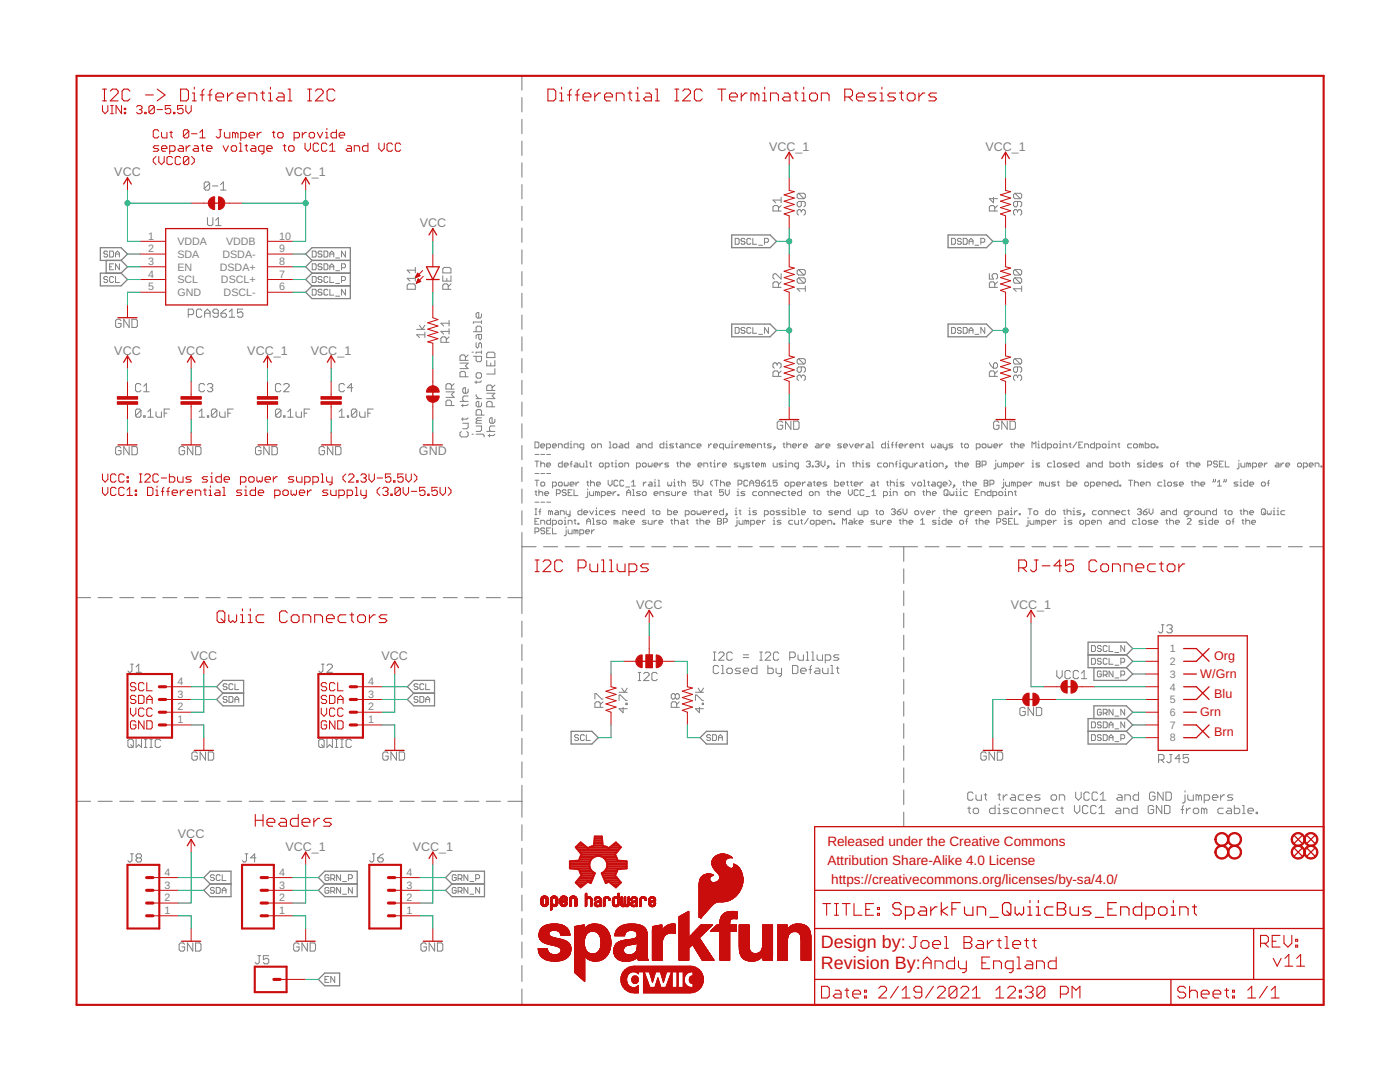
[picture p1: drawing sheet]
<svg xmlns="http://www.w3.org/2000/svg" width="279mm" height="216mm" viewBox="0 0 279 216" stroke-linecap="round" stroke-linejoin="round" font-family="sans-serif">
<defs><g id="words">
<g font-size="3.6" fill="#c90d0c">
<text x="163.8" y="189.1">Design by:</text>
<text x="163.8" y="193.4">Revision By:</text>
</g>
<g font-size="2.7" fill="#c90d0c">
<text x="165.1" y="168.8">Released under the Creative Commons</text>
<text x="165.1" y="172.6">Attribution Share-Alike 4.0 License</text>
<text x="165.9" y="176.4">https://creativecommons.org/licenses/by-sa/4.0/</text>
</g>
<g font-size="2.5" fill="#808080">
<text x="22.8" y="35.2">VCC</text>
<text x="57" y="35.2">VCC_1</text>
<text x="153.5" y="30.1">VCC_1</text>
<text x="196.6" y="30.1">VCC_1</text>
<text x="83.8" y="45.4">VCC</text>
<text x="22.8" y="70.8">VCC</text>
<text x="35.5" y="70.8">VCC</text>
<text x="49.4" y="70.8">VCC_1</text>
<text x="62.1" y="70.8">VCC_1</text>
<text x="83.6" y="90.8">GND</text>
<text x="126.9" y="121.5">VCC</text>
<text x="201.7" y="121.5">VCC_1</text>
<text x="38.1" y="131.7">VCC</text>
<text x="76.1" y="131.7">VCC</text>
<text x="35.5" y="167.2">VCC</text>
<text x="57" y="169.8">VCC_1</text>
<text x="82.4" y="169.8">VCC_1</text>
</g>
<g font-size="2.5" fill="#c90d0c">
<text x="242.3" y="131.7">Org</text>
<text x="239.5" y="135.3">W/Grn</text>
<text x="239.5" y="142.9">Grn</text>
<text x="242.3" y="139.3">Blu</text>
<text x="242.3" y="146.9">Brn</text>
</g>
<g font-size="2.1" fill="#808080">
<text x="29.5" y="47.8">1</text>
<text x="55.7" y="47.8">10</text>
<text x="29.5" y="52.9">3</text>
<text x="29.5" y="50.3">2</text>
<text x="35.4" y="54">EN</text>
<text x="35.4" y="51.5">SDA</text>
<text x="35.4" y="48.9">VDDA</text>
<text x="43.9" y="54">DSDA+</text>
<text x="44.4" y="51.5">DSDA-</text>
<text x="45.1" y="48.9">VDDB</text>
<text x="55.7" y="50.3">9</text>
<text x="55.7" y="52.9">8</text>
<text x="29.5" y="55.4">4</text>
<text x="29.5" y="58">5</text>
<text x="35.4" y="56.5">SCL</text>
<text x="35.4" y="59.1">GND</text>
<text x="44.1" y="56.5">DSCL+</text>
<text x="44.6" y="59.1">DSCL-</text>
<text x="55.7" y="55.4">7</text>
<text x="55.7" y="58">6</text>
<text x="233.5" y="130.2">1</text>
<text x="35.4" y="136.7">4</text>
<text x="73.5" y="136.7">4</text>
<text x="233.5" y="132.7">2</text>
<text x="233.5" y="135.3">3</text>
<text x="233.5" y="137.8">4</text>
<text x="35.4" y="141.8">2</text>
<text x="35.4" y="139.2">3</text>
<text x="73.5" y="141.8">2</text>
<text x="73.5" y="139.2">3</text>
<text x="233.5" y="142.9">6</text>
<text x="233.5" y="140.3">5</text>
<text x="35.4" y="144.3">1</text>
<text x="73.5" y="144.3">1</text>
<text x="233.5" y="147.9">8</text>
<text x="233.5" y="145.4">7</text>
<text x="32.9" y="179.8">2</text>
<text x="32.9" y="177.3">3</text>
<text x="32.9" y="174.8">4</text>
<text x="55.7" y="179.8">2</text>
<text x="55.7" y="177.3">3</text>
<text x="55.7" y="174.8">4</text>
<text x="81.1" y="179.8">2</text>
<text x="81.1" y="177.3">3</text>
<text x="81.1" y="174.8">4</text>
<text x="32.9" y="182.4">1</text>
<text x="55.7" y="182.4">1</text>
<text x="81.1" y="182.4">1</text>
</g>
</g></defs>
<g fill="none" stroke="#808080" stroke-width=".21">
<path d="M104.2 15.1v2.9M104.2 19.5v2.8M104.2 23.8v2.9M104.2 28.2v2.8M104.2 32.5v2.8M104.2 36.8v2.9M104.2 41.2v2.8M104.2 45.5v2.8M104.2 49.8v2.9M104.2 54.2v2.8M104.2 58.5v2.9M104.2 62.9v2.8"/>
<path d="M104.2 67.2v2.8M104.2 71.5v2.9M104.2 75.9v2.8M104.2 80.2v2.9M104.2 84.6v2.8M104.2 88.9v2.8M104.2 93.2v2.9M104.2 97.6v2.8M15.3 119.3h2.8M19.6 119.3h2.8M23.9 119.3h2.8M28.2 119.3h2.8"/>
<path d="M32.5 119.3h2.8M36.8 119.3h2.8M41.1 119.3h2.8M45.4 119.3h2.8M49.7 119.3h2.8M54 119.3h2.8M58.3 119.3h2.8M62.6 119.3h2.8M66.9 119.3h2.8M71.2 119.3h2.8M75.5 119.3h2.8M79.8 119.3h2.9"/>
<path d="M84.1 119.3h2.9M88.5 119.3h2.7M92.8 119.3h2.8M97 119.3h2.9M101.4 119.3h2.8M104.2 101.9v2.9M104.2 106.3v16.1M104.2 109.1h2.8M108.5 109.1h2.8M112.8 109.1h2.8M117.1 109.1h2.8M121.4 109.1h2.8"/>
<path d="M125.8 109.1h2.8M130.1 109.1h2.8M134.4 109.1h2.8M138.7 109.1h2.8M143 109.1h2.8M147.3 109.1h2.8M151.6 109.1h2.9M156 109.1h2.8M160.3 109.1h2.8M164.6 109.1h2.8M168.9 109.1h2.8M173.2 109.1h2.8"/>
<path d="M177.5 109.1h5.6M180.4 109.1v2.9M180.4 113.5v2.9M180.4 117.9v2.9M184.6 109.1h2.8M188.9 109.1h2.7M193.1 109.1h2.8M197.4 109.1h2.8M201.7 109.1h2.7M206 109.1h2.7M210.2 109.1h2.8M214.5 109.1h2.7"/>
<path d="M218.7 109.1h2.8M223 109.1h2.8M227.3 109.1h2.7M231.5 109.1h2.8M235.8 109.1h2.8M240.1 109.1h2.7M244.3 109.1h2.8M248.6 109.1h2.8M252.9 109.1h2.7M257.1 109.1h2.8M261.4 109.1h2.8M104.2 123.9v3.2"/>
<path d="M104.2 128.6v3.2M104.2 133.3v3.2M104.2 138v3.2M180.4 122.3v2.9M180.4 126.7v3M180.4 131.2v2.9M180.4 135.6v2.9M180.4 140v2.9M15.3 159.9h2.8M19.6 159.9h2.8M23.9 159.9h2.8M28.2 159.9h2.8"/>
<path d="M32.5 159.9h2.8M36.8 159.9h2.8M41.1 159.9h2.8M45.4 159.9h2.8M49.7 159.9h2.8M54 159.9h2.8M58.3 159.9h2.8M62.6 159.9h2.8M66.9 159.9h2.8M71.2 159.9h2.8M75.5 159.9h2.8M79.8 159.9h2.9"/>
<path d="M84.1 159.9h2.9M88.5 159.9h2.7M92.8 159.9h2.8M97 159.9h2.9M101.4 159.9h2.8M104.2 142.7v3.1M104.2 147.3v3.2M104.2 152v3.2M104.2 156.7v6.4M180.4 144.4v2.9M180.4 148.8v2.9M180.4 153.2v2.9"/>
<path d="M180.4 157.6v2.9M104.2 164.6v3.1M104.2 169.2v3.2M104.2 173.9v3.2M104.2 178.6v3.2M180.4 162.1v2.9M104.2 183.3v3.2M104.2 188v3.2M104.2 192.7v3.1M104.2 197.3v3.2"/>
</g>
<g fill="none" stroke="#808080" stroke-width=".2">
<path d="M41.8 36.6l-.2-.3h-.6l-.3 .3v1.1M41.8 36.6v1.1l-.2 .2h-.6l-.3-.2M41.8 36.6l-1.1 1.1M42.4 37.1h1.1M44 37.9h1.1M44 36.8l.6-.5v1.6M155.9 39.9h-1.6l.5 .6M155.9 39.4v1.1M159.4 38.6l-.3 .2v.6l.3 .2h1M159.4 38.6h1l.3 .2v.6l-.3 .2M159.4 38.6l1 1M198.3 39.4v1.1l-.9-.9h1.7"/>
<path d="M202.5 38.6l-.2 .2v.6l.2 .2h1.1M202.5 38.6h1.1l.3 .2v.6l-.3 .2M202.5 38.6l1.1 1M21.5 50.3l-.2-.2h-.4l-.2 .2 .2 .4h.4l.2 .2-.2 .4h-.4l-.2-.2M21.5 55.4l-.2-.2h-.4l-.2 .2 .2 .4h.4l.2 .2-.2 .4h-.4l-.2-.2M21.9 50.1h.6l.2 .2v.8l-.2 .2h-.6zM21.9 53.2h.4M22.7 52.6h-.8v1.2h.8M22.7 55.4l-.2-.2h-.4l-.2 .2v.8l.2 .2h.4l.2-.2M23.1 51.3v-.8l.4-.4 .3 .4v.8M23.1 55.2v1.2h.7M23.1 50.7h.7"/>
<path d="M23.8 52.6v1.2l-.7-1.2v1.2M41.4 43.4v1.4l.3 .2h.5l.3-.2v-1.4M43 45h1.1M43 43.9l.6-.5v1.6M62.3 57.7h.6l.2 .2v.8l-.2 .2h-.6zM62.3 50.1h.6l.2 .2v.8l-.2 .2h-.6zM62.3 55.2h.6l.2 .2v.8l-.2 .2h-.6zM62.3 52.6h.6l.2 .3v.7l-.2 .2h-.6zM64.3 52.9l-.2-.3h-.4l-.2 .3 .2 .3h.4l.2 .2-.2 .4h-.4l-.2-.2M64.3 57.9l-.2-.2h-.4l-.2 .2v.2l.2 .2h.4l.2 .4-.2 .2h-.4l-.2-.2M64.3 50.3l-.2-.2h-.4l-.2 .2 .2 .4h.4l.2 .2-.2 .4h-.4l-.2-.2M64.3 55.4l-.2-.2h-.4l-.2 .2 .2 .4h.4l.2 .2-.2 .4h-.4l-.2-.2"/>
<path d="M64.7 50.1h.5l.2 .2v.8l-.2 .2h-.5zM64.7 52.6h.5l.2 .3v.7l-.2 .2h-.5zM65.4 55.4l-.2-.2h-.3l-.2 .2v.8l.2 .2h.3l.2-.2M65.4 57.9l-.2-.2h-.3l-.2 .2v.8l.2 .2h.3l.2-.2M65.8 50.7h.8M65.8 55.2v1.2h.8M65.8 53.2h.8M65.8 51.3v-.8l.4-.4 .4 .4v.8M65.8 53.8v-.8l.4-.4 .4 .4v.8M65.8 57.7v1.2h.8M67 51.5h.8M67 54h.8"/>
<path d="M67 56.6h.8M67 59.1h.8M68.2 56h.5l.2-.2v-.4l-.2-.2h-.5v1.2M68.2 53.4h.5l.2-.2v-.3l-.2-.3h-.5v1.2M68.9 50.1v1.2l-.7-1.2v1.2M68.9 57.7v1.2l-.7-1.2v1.2M81.3 56.9l.2-.3h1.1l.3 .3v.8h-1.6zM82.9 53.4v1.1M82.9 55v1.1M82.9 55.5h-1.6l.5 .6M82.9 53.9h-1.6l.5 .6M88.4 55v1.1h1.6v-1.1"/>
<path d="M88.6 53.4h1.1l.3 .2v.9h-1.6v-.9zM89.2 55.5v.6M89.5 57.7v-.8l-.3-.3h-.6l-.2 .3v.8h1.6M90 56.6l-.5 .6M146.7 47.6h.6l.2 .2v.7l-.2 .2h-.6zM148.7 47.8l-.2-.2h-.4l-.2 .2 .2 .4h.4l.2 .1-.2 .4h-.4l-.2-.2M149.8 47.8l-.2-.2h-.3l-.2 .2v.7l.2 .2h.3l.2-.2M150.2 47.6v1.1h.8M151.4 48.9h.8M152.6 48.3h.6l.2-.1v-.4l-.2-.2h-.6v1.1M155.4 42.1v-.8l-.3-.3h-.6l-.2 .3v.8h1.6M155.4 57.3v-.8l-.3-.3h-.6l-.2 .3v.8h1.6"/>
<path d="M155.9 54.6v1.1l-1.1-1.1h-.3l-.2 .3v.5l.2 .3M155.9 41l-.5 .6M155.9 56.2l-.5 .6M159.4 53.8l-.3 .3v.5l.3 .3h1M159.4 55.4l-.3 .3v.5l.3 .3h1M159.4 53.8h1l.3 .3v.5l-.3 .3M159.4 55.4h1l.3 .3v.5l-.3 .3M159.4 55.4l1 1.1M159.4 53.8l1 1.1M159.9 42.1l.3-.3h.2l.3 .3v.6l-.3 .2M159.9 40.2v.8l-.3 .3h-.2l-.3-.3v-.5l.3-.3h1l.3 .3v.5l-.3 .3M159.9 42.1l-.3-.3h-.2l-.3 .3v.6l.3 .2"/>
<path d="M159.9 42.1v.3M160.7 57.1v1M160.7 57.6h-1.6l.5 .5M189.9 47.6h.6l.2 .2v.7l-.2 .2h-.6zM191.9 47.8l-.3-.2h-.3l-.2 .4 .2 .2h.3l.3 .3-.3 .2h-.3l-.2-.2M192.2 47.6h.6l.2 .2v.7l-.2 .2h-.6zM193.4 48.7v-.7l.4-.4 .4 .4v.7M193.4 48.2h.8M194.6 48.9h.7M195.7 48.3h.6l.2-.1v-.4l-.2-.2h-.6v1.1M197.4 54.6v1.1h.9l-.3-.5v-.3l.3-.3h.5l.3 .3v.5l-.3 .3M198.5 42.1v-.8l-.2-.3h-.6l-.3 .3v.8h1.7"/>
<path d="M198.5 57.3v-.8l-.2-.3h-.6l-.3 .3v.8h1.7M199.1 56.2l-.6 .6M199.1 41l-.6 .6M202.5 53.8l-.2 .3v.5l.2 .3h1.1M202.5 55.4l-.2 .3v.5l.2 .3h1.1M202.5 55.4h1.1l.3 .3v.5l-.3 .3M202.5 53.8h1.1l.3 .3v.5l-.3 .3M202.5 55.4l1.1 1.1M202.5 53.8l1.1 1.1M203.1 40.2v.8l-.3 .3h-.3l-.2-.3v-.5l.2-.3h1.1l.3 .3v.5l-.3 .3M203.1 42.1l-.3-.3h-.3l-.2 .3v.6l.2 .2M203.1 42.1l.2-.3h.3l.3 .3v.6l-.3 .2"/>
<path d="M203.1 42.1v.3M203.9 57.6h-1.6l.5 .5M203.9 57.1v1M24.2 64l-.3-.3h-.6l-.2 .3v1.1l.2 .2h.6l.3-.2v-.6h-.6M25.8 63.7v1.6l-1.1-1.6v1.6M26.3 63.7h.9l.2 .3v1.1l-.2 .2h-.9zM28.1 76.8l-.2-.3h-.6l-.2 .3v1.1l.2 .3h.6l.2-.3M28.7 78.2h1.1M28.7 77.1l.5-.6v1.7M37.6 62.8h.8l.3-.3v-.5l-.3-.3h-.8v1.6M40.3 62l-.3-.3h-.5l-.3 .3v1l.3 .3h.5l.3-.3M40.8 63.3v-1.1l.6-.5 .5 .5v1.1"/>
<path d="M40.8 62.5h1.1M40.8 76.8l-.2-.3h-.6l-.3 .3v1.1l.3 .3h.6l.2-.3M41.4 76.8l.3-.3h.5l.3 .3v.3l-.3 .3M41.9 77.4h.3M42.2 77.4l.3 .2v.3l-.3 .3h-.5l-.3-.3M43.6 62.5h-.8l-.3-.3v-.2l.3-.3h.5l.3 .3v1l-.3 .3h-.5l-.3-.3M44.1 62.5h.8l.3 .3v.2l-.3 .3h-.5l-.3-.3zM45.2 61.7l-.5 .3-.6 .5M45.7 63.3h1.1M45.7 62.2l.6-.5v1.6M48.5 61.7h-1.1v.8l.8-.3 .3 .3v.5l-.3 .3h-.5l-.3-.3M56.1 76.8l-.3-.3h-.6l-.2 .3v1.1l.2 .3h.6l.3-.3"/>
<path d="M56.6 76.8l.3-.3h.5l.3 .3v.3l-1.1 1.1h1.1M68.7 76.8l-.2-.3h-.6l-.2 .3v1.1l.2 .3h.6l.2-.3M70.4 77.4h-1.1l.8-.9v1.7M83.2 65.7h1.6M83.7 64.9l.5 .8 .6-.8M84.8 66.8h-1.6l.5 .6M84.8 66.3v1.1M89 78.2h1.6l-.5 .5 .5 .6h-1.6M89.1 68.3v-.8l-.3-.3h-.5l-.3 .3v.8h1.6M89.6 67.2l-.5 .6M89.6 66.1h-1.6l.5 .6M89.6 63.9v1.1"/>
<path d="M89.6 65.6v1.1M89.6 64.5h-1.6l.5 .5M90.1 77.6v-.8l-.3-.2h-.5l-.3 .2v.8h1.6M90.6 76.6l-.5 .5M91.8 72.5h1.6l-.5 .5 .5 .6h-1.6M92.9 71.9v-.8l-.3-.3h-.5l-.3 .3v.8h1.6M92.9 75.2v-.8l-.3-.3h-.5l-.3 .3v.8h1.6M93.4 77.6v.6l-.2 .3h-.6l-.2-.3v-.6l.2-.2h.3v1.1M93.4 79h-.8l-.2 .3v.5l.2 .3M93.4 70.8l-.5 .6M94.2 70.3h.3M94.5 66.2h1.6v-.8l-.3-.3h-.5l-.3 .3v.8"/>
<path d="M94.5 71.1h1.6v.8l-.3 .3h-.5l-.3-.3v-.8M95 68.4v.8l.3 .2 .2-.2v-.6l.3-.2 .3 .2v.8M95 74.6l.3-.2h.5l.3 .2v.6l-.3 .3h-.5l-.3-.3zM95 76v.5M95 78.7v.3l.5 .5M95 79.5h1.1M95.5 66.7v.8l.3 .3 .3-.3v-.8h-.8l-.3 .3v.5M96.1 62.6v.6l-.3 .3h-.5l-.3-.3v-.6l.3-.2h.2v1.1M96.1 64v.5M96.1 70v.5M96.1 70.3h-1.1v.2M96.1 76l-.3 .3h-1.1"/>
<path d="M96.1 64.3h-1.6v.2M97.1 78.5h1.7l-.6 .5 .6 .5h-1.7M97.1 71.9v1.1h1.7v-1.1M97.4 70.3h1.1l.3 .2v.9h-1.7v-.9zM97.9 72.5v.5M98.2 77.9v-.8l-.3-.3h-.5l-.3 .3v.8h1.7M98.8 73.6v1h-1.7M98.8 76.8l-.6 .6M146.7 65.3h.6l.2 .2v.8l-.2 .2h-.6zM148.7 65.5l-.2-.2h-.4l-.2 .2 .2 .4h.4l.2 .2-.2 .4h-.4l-.2-.2M149.8 65.5l-.2-.2h-.3l-.2 .2v.8l.2 .2h.3l.2-.2M150.2 65.3v1.2h.8"/>
<path d="M151.4 66.7h.8M153.4 65.3v1.2l-.8-1.2v1.2M155.1 72.7v.2M155.1 72.7l-.3-.3h-.3l-.2 .3v.5l.2 .3M155.1 72.7l.3-.3h.2l.3 .3v.5l-.3 .3M155.4 75.1v-.8l-.3-.3h-.6l-.2 .3v.8h1.6M155.9 74l-.5 .6M159.4 71.6l-.3 .2v.6l.3 .2h1M159.4 71.6h1l.3 .2v.6l-.3 .2M159.4 71.6l1 1M159.9 75.1l-.3-.3h-.2l-.3 .3v.5l.3 .3M159.9 75.1l.3-.3h.2l.3 .3v.5l-.3 .3"/>
<path d="M159.9 73.2v.8l-.3 .3h-.2l-.3-.3v-.5l.3-.3h1l.3 .3v.5l-.3 .3M159.9 75.1v.3M189.9 65.3h.6l.2 .2v.8l-.2 .2h-.6zM191.9 65.5l-.3-.2h-.3l-.2 .2 .2 .4h.3l.3 .2-.3 .4h-.3l-.2-.2M192.2 65.3h.6l.2 .2v.8l-.2 .2h-.6zM193.4 66.5v-.8l.4-.4 .4 .4v.8M193.4 65.9h.8M194.6 66.7h.7M196.5 65.3v1.2l-.8-1.2v1.2M197.4 72.4l.3 .5 .6 .6M198.5 72.4h.3l.3 .3v.5l-.3 .3h-.5v-.8zM198.5 75.1v-.8l-.2-.3h-.6l-.3 .3v.8h1.7"/>
<path d="M199.1 74l-.6 .6M202.5 71.6l-.2 .2v.6l.2 .2h1.1M202.5 71.6h1.1l.3 .2v.6l-.3 .2M202.5 71.6l1.1 1M203.1 73.2v.8l-.3 .3h-.3l-.2-.3v-.5l.2-.3h1.1l.3 .3v.5l-.3 .3M203.1 75.1l-.3-.3h-.3l-.2 .3v.5l.2 .3M203.1 75.1l.2-.3h.3l.3 .3v.5l-.3 .3M203.1 75.1v.3M24.2 89.4l-.3-.3h-.6l-.2 .3v1.1l.2 .2h.6l.3-.2v-.6h-.6M25.8 89.1v1.6l-1.1-1.6v1.6M26.3 89.1h.9l.2 .3v1.1l-.2 .2h-.9zM28.1 81.9l-.2-.3h-.6l-.2 .3v1.1"/>
<path d="M28.1 81.9v1.1l-.2 .2h-.6l-.2-.2M28.1 81.9l-1 1.1M28.7 83h.3v.2h-.3zM29.5 83.2h1.1M29.5 82.2l.5-.6v1.6M31.1 82.2v.8l.3 .2h.8v-1M32.8 82.4h.5M33.8 81.6h-1v1.6M36.9 89.4l-.3-.3h-.6l-.2 .3v1.1l.2 .2h.6l.3-.2v-.6h-.6M38.5 89.1v1.6l-1.1-1.6v1.6M39 89.1h.9l.2 .3v1.1l-.2 .2h-.9zM39.7 83.2h1.1"/>
<path d="M39.7 82.2l.6-.6v1.6M41.4 83h.3v.2h-.3zM43.3 81.9l-.3-.3h-.5l-.3 .3v1.1M43.3 81.9v1.1l-.3 .2h-.5l-.3-.2M43.3 81.9l-1.1 1.1M43.8 82.2v.8l.3 .2h.8v-1M45.5 82.4h.5M46.5 81.6h-1v1.6M52.1 89.4l-.3-.3h-.5l-.3 .3v1.1l.3 .2h.5l.3-.2v-.6h-.6M53.7 89.1v1.6l-1.1-1.6v1.6M54.3 89.1h.8l.3 .3v1.1l-.3 .2h-.8zM56.1 81.9l-.3-.3h-.6l-.2 .3v1.1"/>
<path d="M56.1 81.9v1.1l-.3 .2h-.6l-.2-.2M56.1 81.9l-1.1 1.1M56.6 83h.3v.2h-.3zM57.4 83.2h1.1M57.4 82.2l.6-.6v1.6M59.1 82.2v.8l.2 .2h.9v-1M60.7 82.4h.6M61.8 81.6h-1.1v1.6M64.8 89.4l-.3-.3h-.5l-.3 .3v1.1l.3 .2h.5l.3-.2v-.6h-.6M66.4 89.1v1.6l-1.1-1.6v1.6M67 89.1h.8l.3 .3v1.1l-.3 .2h-.8zM67.7 83.2h1"/>
<path d="M67.7 82.2l.5-.6v1.6M69.3 83h.3v.2h-.3zM71.2 81.9l-.2-.3h-.6l-.3 .3v1.1M71.2 81.9v1.1l-.2 .2h-.6l-.3-.2M71.2 81.9l-1.1 1.1M71.8 82.2v.8l.2 .2h.9v-1M73.4 82.4h.5M74.5 81.6h-1.1v1.6M90.1 80.9v-.8l-.3-.3h-.5l-.3 .3v.8h1.6M91.8 80.1h1.6M92.1 86.1l-.3 .3v.5l.3 .3h1.1l.2-.3v-.5l-.2-.3M92.4 84.5h1v.8l-.2 .3h-.8"/>
<path d="M92.4 80.6v.6M92.4 83.4v.5M93.4 83.4l-.2 .2h-1.1M93.4 80.6l-.2 .3h-1.1M94.2 86.6h.3M95 86.6h1.4l.2 .3v.3M95 85h1.1v.8l-.3 .3h-.8M95.3 83.9l-.3 .3v.3h1.1M95.3 83.9h.8M96.1 80.4v.5l-.3 .3h-.5l-.3-.3v-.5l.3-.3h.2v1.1M96.1 82.8v-.8l-.3-.3h-.5l-.3 .3v.8h1.6M96.1 83.4h-.8l-.3 .3 .3 .2"/>
<path d="M97.1 86.1h1.7M97.7 86.6v.6M98.2 81.2v-.8l-.3-.3h-.5l-.3 .3v.8h1.7M98.8 83.7v.5l-.3 .3h-.6l-.2-.3v-.5l.2-.3h.3v1.1M98.8 85h-.9l-.2 .3v.5l.2 .3M98.8 86.6l-.3 .3h-1.1M106.8 88.2h.5l.2 .2v.8l-.2 .2h-.5zM106.8 90.7h.7M106.8 92h.7M106.8 94.5h.7M106.8 95.8h.7M106.8 98.1h.3"/>
<path d="M107 97.9v.8l.1 .2M107.1 92v1.2M107.1 95.8v1.2M107.5 97.7v1.2M107.5 98.3l.2-.2h.4l.2 .2v.6M107.9 89h.8l-.2-.4h-.4l-.2 .2v.4l.2 .2h.4M107.9 92v1.2M107.9 96.4l.2-.2h.4l.2 .2v.4l-.2 .2h-.4l-.2-.2zM107.9 92.6l.2-.2h.4l.2 .2v.6M107.9 90.7h.8M107.9 94.5h.8M108.7 98.5h.8l-.2-.4h-.4l-.2 .2v.4l.2 .2h.4"/>
<path d="M109.1 89.4h.6l.2-.2v-.4l-.2-.2h-.6v1.1M109.1 92.8h.8l-.2-.4h-.4l-.2 .2v.4l.2 .2h.4M109.1 90.7h.8M109.1 94.5h.8M110.3 89h.7l-.2-.4h-.3l-.2 .2v.4l.2 .2h.3M110.3 97h.5l.2-.2v-.4l-.2-.2h-.5v1.2M111 98.5h.6l.2-.2v-.4l-.2-.2h-.6v1.2M111.4 89.4v-.8h.6l.2 .2v.6M111.6 96.2h.4l.2 .2v.4l-.2 .2h-.4l-.2-.2v-.4zM112.2 92v1.2h-.6l-.2-.2v-.4l.2-.2h.6M112.6 92.8h.8l-.2-.4h-.4l-.2 .2v.4l.2 .2h.4M112.6 96.2v.6l.2 .2 .2-.2 .2 .2 .2-.2v-.6"/>
<path d="M113 97.9l-.2-.2h-.4l-.2 .2 .2 .4h.4l.2 .2-.2 .4h-.4l-.2-.2M113.4 88.2v1.2h-.6l-.2-.2v-.4l.2-.2h.6M113.4 98.3h.4M113.8 89.4h.4M113.8 88.6h.2v.8M113.8 96.6h.8l-.2-.4h-.4l-.2 .2v.4l.2 .2h.4M113.8 92.6h.4M114 88v.2M114.2 97.7h-.8v1.2h.8M114.2 92l-.2 .2v1M114.6 89.4v-.8h.5l.2 .2v.6M114.6 97.7v1.2h.7"/>
<path d="M114.7 92.4h.4l.2 .2v.6h-.6l-.1-.2 .1-.2h.6M114.9 96.2v.8M115.5 96.2h-.2l-.4 .4M115.7 92.4v.6l.2 .2h.6v-.8M116.5 89.4h-.6l-.2-.2v-.4l.2-.2h.6v1l-.4 .1M116.9 92h.2v1.2M116.9 93.2h.4M117.1 96.2h.4M117.3 96v.8l.2 .2M117.3 97.5v.2M117.3 98.1v1l-.4 .2M117.7 92.4h.4"/>
<path d="M117.7 98.1v.6l.2 .2h.5v-.8M117.9 92.2v.8l.2 .2M117.9 95.8v1.2M117.9 96.4l.2-.2h.3l.2 .2v.6M118.1 88.8l.2-.2h.3l.2 .2v.4l-.2 .2h-.3l-.2-.2zM119 96.6h.8l-.2-.4h-.4l-.2 .2v.4l.2 .2h.4M119.2 89.4v-.8h.6l.2 .2v.6M119.2 98.3l-.4-.2v.8M119.2 98.3v.6M119.2 98.3l.2-.2 .2 .2v.6M119.6 92.6l.2-.2h.4l.2 .2v.4l-.2 .2h-.4l-.2-.2zM120 98.9h.6l.2-.2v-.4l-.2-.2h-.6v1.2"/>
<path d="M120.8 93.2h.6l.2-.2v-.4l-.2-.2h-.6v1.2M121.2 98.5h.8l-.2-.4h-.4l-.2 .2v.4l.2 .2h.4M121.4 95.8v.8l.4 .4 .4-.4v-.8M121.6 89.4h.4M121.6 88.2h.2v1.2M122 92.4h.3M122.2 92.2v.8l.1 .2M122.3 88.8l.2-.2h.4l.2 .2v.4l-.2 .2h-.4l-.2-.2zM122.3 98.1v.8M122.7 92.4h.2v.8M122.7 93.2h.4M122.9 91.8v.2"/>
<path d="M122.9 98.1h-.2l-.4 .4M123.3 98.7h.2v.2h-.2zM123.3 96l-.2-.2h-.4l-.2 .2v.8l.2 .2h.4l.2-.2M123.5 92.6l.2-.2h.4l.2 .2v.4l-.2 .2h-.4l-.2-.2zM123.7 88.6h.4l.2 .2v.6h-.6l-.2-.2 .2-.2h.6M124.5 96l-.2-.2h-.4l-.2 .2v.8l.2 .2h.4l.2-.2M124.7 93.2v-.8h.6l.2 .2v.6M124.9 97.2h.8M125.1 98.3h.8M125.1 98.9v-.8l.4-.4 .4 .4v.8M125.5 88.2v1.2h-.6l-.2-.2v-.4l.2-.2h.6M126 97h.8"/>
<path d="M126 96.2l.4-.4v1.2M126.2 97.7h.2v1.2M126.2 98.9h.4M127 93.2h.6l.2-.2v-.4l-.2-.2h-.6v1.2M127.2 88.6h.4l.2 .2v.6h-.6l-.2-.2 .2-.2h.6M127.8 98.1h-.6l-.2 .2 .2 .2h.4l.2 .2-.2 .2h-.6M128.2 89.4v-.8h.6l.2 .2v.6M128.2 92.6l.2-.2h.4l.2 .2v.4l-.2 .2h-.4l-.2-.2zM128.2 98.3l.2-.2h.4l.2 .2v.4l-.2 .2h-.4l-.2-.2zM128.4 96.2v.8M129 96.2h-.2l-.4 .4M129.4 92.4v.6l.2 .2 .2-.2 .1 .2 .2-.2v-.6"/>
<path d="M129.6 96.2h.3l.2 .2v.6h-.5l-.2-.2 .2-.2h.5M130.1 88.2v1.2h-.5l-.2-.2v-.4l.2-.2h.5M130.5 92.8h.8l-.2-.4h-.4l-.2 .2v.4l.2 .2h.4M130.5 98.5h.8l-.2-.4h-.4l-.2 .2v.4l.2 .2h.4M130.5 97h.4M130.5 96.2h.2v.8M130.7 95.6v.2M131.3 95.8h.2v1.2M131.3 97h.4M131.7 98.9v-.8h.6l.2 .2v.6M131.7 92.4v.8M132.3 92.4h-.2l-.4 .4"/>
<path d="M132.5 88.2v1.2h-.6l-.2-.2v-.4l.2-.2h.6M132.9 89.4h.4M132.9 88.6h.2v.8M133.1 88v.2M133.3 96.2v.6l.2 .2 .1-.2 .2 .2 .2-.2v-.6M133.5 92.4h-.6l-.2 .2 .2 .2h.4l.2 .2-.2 .2h-.6M133.6 98.1h-.5l-.2 .2 .7 .4-.1 .2h-.6M134 98.1v.6l.2 .2h.6v-.8M134.4 88.6h-.6l-.2 .2 .2 .2h.4l.2 .2-.2 .2h-.6M134.4 97h.4M134.4 96.2h.2v.8M134.6 95.6v.2"/>
<path d="M134.8 88.6h.4M135 88.4v.8l.2 .2M135 92.4h.4M135.2 92.2v.8l.2 .2M135.2 98.1v.8M135.2 96.2h.4M135.4 96v.8l.2 .2M135.8 88.6h.4l.2 .2v.6h-.6l-.2-.2 .2-.2h.6M135.8 92.6l.2-.2h.4l.2 .2v.6M135.8 92v1.2M135.8 98.1h-.2l-.4 .4M136 96.4l.2-.2h.4l.2 .2v.6"/>
<path d="M136 95.8v1.2M136.2 98.5h.8l-.2-.4h-.4l-.2 .2v.4l.2 .2h.4M136.8 89.4v-.8h.6l.1 .2v.6M137 92.8h.7l-.2-.4h-.3l-.2 .2v.4l.2 .2h.3M138.5 98.1h.4M138.7 88.6h-.6l-.2 .2v.4l.2 .2h.6M138.7 97.9v.8l.2 .2M139.1 89h.8l-.2-.4h-.4l-.2 .2v.4l.2 .2h.4M139.1 95.8h-.8v.6l.4-.2 .4 .2v.4l-.2 .2h-.4l-.2-.2M139.3 92.8h.8l-.2-.4h-.4l-.2 .2v.4l.2 .2h.4M139.3 97.7v1.2M139.3 98.3l.2-.2h.4l.2 .2v.6"/>
<path d="M139.5 95.8v.8l.4 .4 .4-.4v-.8M140.5 93.2v-.8h.6l.1 .2v.6M140.7 98.1h.4l.1 .2v.6h-.5l-.2-.2 .2-.2h.5M141.4 88.6v.8M141.6 92.4h.4M141.6 98.1h.4M141.8 92.2v.8l.2 .2M141.8 97.9v.8l.2 .2M142 88.6h-.2l-.4 .4M142.2 95.8l-.4 .4v.4l.4 .4M142.4 89h.8l-.2-.4h-.4l-.2 .2v.4l.2 .2h.4M142.4 92.4h.2v.8"/>
<path d="M142.4 93.2h.4M142.6 91.8v.2M142.6 95.8h.8M143 95.8v1.2M143.2 92.4v.8M143.8 92.4h-.2l-.4 .4M143.8 96.4l.2-.2h.4l.2 .2v.6M143.8 95.8v1.2M144.2 92.8h.7l-.1-.4h-.4l-.2 .2v.4l.2 .2h.4M144.4 89.4h-.6l-.2-.2v-.4l.2-.2h.6v1.1M144.4 97.7h-.8v.6l.4-.2 .4 .2v.4l-.2 .2h-.4l-.2-.2M144.8 88.6v.6l.1 .2h.6v-.8"/>
<path d="M144.8 97.7v.8l.3 .4 .4-.4v-.8M144.9 96.6h.8l-.2-.4h-.4l-.2 .2v.4l.2 .2h.4M145.9 88.6h.2v.8M145.9 89.4h.4M146.1 88v.2M146.7 88.6v.8M147.1 98.1h.2v.8M147.1 98.9h.4M147.3 88.6h-.2l-.4 .4M147.3 92.4h-.6l-.2 .2 .2 .2h.4l.2 .2-.2 .2h-.6M147.3 96.6h.6l.2-.2v-.4l-.2-.2h-.6v1.2M147.3 97.5v.2"/>
<path d="M147.7 89h.8l-.2-.4h-.4l-.2 .2v.4l.2 .2h.4M147.7 92.4v.6l.2 .2h.6M148.5 92.4v1l-.4 .2M148.7 98.1h-.6l-.2 .2 .2 .2h.4l.2 .2-.2 .2h-.6M149.2 88.8l-.4-.2v.8M149.2 96l-.2-.2h-.3l-.2 .2v.8l.2 .2h.3l.2-.2M149.2 88.8v.6M149.2 88.8l.2-.2 .2 .2v.6M149.6 97v-.8l.4-.4 .4 .4v.8M149.6 92.4h-.6l-.2 .2 .2 .2h.4l.2 .2-.2 .2h-.6M149.6 96.4h.8M150 89h.8l-.2-.4h-.4l-.2 .2v.4l.2 .2h.4"/>
<path d="M150 92.4h.4M150.2 92.2v.8l.2 .2M150.8 92.8h.8l-.2-.4h-.4l-.2 .2v.4l.2 .2h.4M151 98.1h-.6l-.2 .2v.4l.2 .2h.6M151.2 89.4v-.8h.6l.2 .2v.6M151.4 98.3l.2-.2h.4l.2 .2v.4l-.2 .2h-.4l-.2-.2zM151.6 96.4h-.6l-.2-.2 .2-.4h.4l.2 .2v.8l-.2 .2h-.4l-.2-.2M152 96.4h.5l.2 .4-.2 .2h-.3l-.2-.2zM152.4 88.6h.3M152.4 92.6l-.4-.2v.8M152.4 92.6v.6M152.4 92.6l.1-.2 .2 .2v.6"/>
<path d="M152.5 88.4v.8l.2 .2M152.5 98.9v-.8h.6l.2 .2v.6M152.7 95.8l-.7 .6M153.1 97h.8M153.1 96.2l.4-.4v1.2M153.7 98.9v-.8h.6l.2 .2v.6M153.9 88.6h-.6l-.2 .2 .2 .2h.4l.2 .2-.2 .2h-.6M154.3 92.4v.6l.2 .2h.6v-.8M154.5 89.2h.2v.2h-.2zM154.7 89.4l-.4 .3M154.9 98.5h.8l-.2-.4h-.4l-.2 .2v.4l.2 .2h.4M155.1 95.8h-.8v.6l.4-.2 .4 .2v.4l-.2 .2h-.4l-.2-.2"/>
<path d="M156.2 84.3l-.3-.3h-.5l-.3 .3v1.1l.3 .3h.5l.3-.3v-.5h-.5M156.3 92.4h-.6l-.2 .2 .2 .2h.4l.2 .2-.2 .2h-.6M156.3 88.6h.4M156.4 88.4v.8l.3 .2M156.7 92.4h.1v.8M156.7 93.2h.3M156.7 96.4l.1-.2h.4l.2 .2v.4l-.2 .2h-.4l-.1-.2zM156.8 91.8v.2M156.8 98.1h-.5l-.2 .2v.4l.2 .2h.5M157 88.8l.2-.2h.4l.2 .2v.6M157 88.2v1.2M157.2 98.1h.4"/>
<path d="M157.4 93.2v-.8h.6l.2 .2v.6M157.4 97.9v.8l.2 .2M157.8 97h.6l.2-.2v-.4l-.2-.2h-.6v1.2M157.8 84v1.7l-1-1.7v1.7M158 98.5h.8l-.2-.4h-.4l-.2 .2v.4l.2 .2h.4M158.2 89h.8l-.2-.4h-.4l-.2 .2v.4l.2 .2h.4M158.4 84h.8l.3 .3v1.1l-.3 .3h-.8zM159 96.6h.8l-.2-.4h-.4l-.2 .2v.4l.2 .2h.4M159.4 88.6v.8M159.4 93.2h-.6l-.2-.2v-.4l.2-.2h.6v1l-.4 .2M160 88.6h-.2l-.4 .4M160 97.7v1.2h-.6l-.2-.2v-.4l.2-.2h.6"/>
<path d="M160.1 96.2v.8M160.3 89h.8l-.2-.4h-.4l-.2 .2v.4l.2 .2h.4M160.7 96.2h-.2l-.4 .4M160.9 92.2l.2-.2h.4l.2 .2-.2 .4M161.3 92.6h.2M161.3 96.2h.4l.2 .2v.6h-.6l-.2-.2 .2-.2h.6M161.5 92.6l.2 .2-.2 .4h-.4l-.2-.2M161.5 98.3l.2-.2h.4l.2 .2v.4l-.2 .2h-.4l-.2-.2zM162.1 93h.2v.2h-.2zM162.3 96.2h.4M162.5 96v.8l.2 .2M162.7 92.2l.2-.2h.4l.2 .2-.2 .4"/>
<path d="M162.7 98.9v-.8h.6l.2 .2v.6M162.9 88.6h.4l.2 .2v.6h-.6l-.2-.2 .2-.2h.6M163.1 96.6h.8l-.2-.4h-.4l-.2 .2v.4l.2 .2h.4M163.1 92.6h.2M163.3 92.6l.2 .2-.2 .4h-.4l-.2-.2M163.9 88.6v.8M163.9 92v.8l.4 .4 .3-.4v-.8M164.4 88.6h-.1l-.4 .4M164.8 89h.8l-.2-.4h-.4l-.2 .2v.4l.2 .2h.4M165 96.2h-.6l-.1 .2 .7 .4-.2 .2h-.5M165 98.1h.4M165.2 93h.2v.2h-.2z"/>
<path d="M165.2 97.9v.8l.2 .2M165.4 93.2l-.4 .4M165.8 97.7v1.2M165.8 98.3l.2-.2h.4l.2 .2v.6M166.6 95.8v1.2h.6l.2-.2v-.4l-.2-.2h-.6M167 92.4h.2v.8M167 93.2h.4M167 98.5h.7l-.1-.4h-.4l-.2 .2v.4l.2 .2h.4M167.2 91.8v.2M167.7 93.2v-.8h.6l.2 .2v.6M167.7 96.6h.8l-.2-.4h-.4l-.2 .2v.4l.2 .2h.4M167.9 88.6h-.5l-.2 .2 .7 .4-.2 .2h-.5"/>
<path d="M168.3 89h.8l-.2-.4h-.4l-.2 .2v.4l.2 .2h.4M168.9 96.2h.4M169.1 96v.8l.2 .2M169.3 97.7v.8l.4 .4 .4-.4v-.8M169.5 88.6l.4 .8 .4-.8M169.7 96.2h.4M169.9 96v.8l.2 .2M170.1 92.4h.4M170.3 92.2v.8l.2 .2M170.5 96.6h.8l-.2-.4h-.4l-.2 .2v.4l.2 .2h.4M170.7 89h.7l-.1-.4h-.4l-.2 .2v.4l.2 .2h.4M170.9 92.6l.2-.2h.3l.2 .2v.6"/>
<path d="M170.9 92v1.2M171.3 97.9l-.2-.2h-.4l-.2 .2v.8l.2 .2h.4l.2-.2M171.6 96.2v.8M171.9 88.6v.8M172 92.4h.2v.8M172 93.2h.4M172.2 96.2h-.2l-.4 .4M172.2 91.8v.2M172.4 88.6h-.2l-.3 .4M172.4 97.9l-.2-.2h-.3l-.3 .2v.8l.3 .2h.3l.2-.2M172.8 99.1h.8M173 88.6h.4l.2 .2v.6h-.6l-.2-.2 .2-.2h.6"/>
<path d="M173.6 92.4h-.6l-.2 .2 .8 .4-.2 .2h-.6M174 89.4h.4M174 88.2h.2v1.2M174 96.2h.4l.2 .2v.6h-.6l-.2-.2 .2-.2h.6M174 98.9h.8M174 98.1l.4-.4v1.2M175 96.2h.3M175.2 96v.8l.1 .2M175.9 92.4h-.6l-.1 .2v.4l.1 .2h.6M176.3 98.9h.6l.2-.2v-.4l-.2-.2h-.6v1.2M176.3 92.6l.2-.2h.4l.2 .2v.4l-.2 .2h-.4l-.2-.2zM176.7 88.2v1.2h-.6l-.2-.2v-.4l.2-.2h.6"/>
<path d="M176.9 96.2h.4M177.1 89.4h.4M177.1 88.6h.2v.8M177.1 96v.8l.2 .2M177.3 88v.2M177.5 93.2v-.8h.6l.2 .2v.6M177.5 98.1h.2v.8M177.5 98.9h.4M177.7 96.4l.2-.2h.4l.2 .2v.6M177.7 95.8v1.2M177.7 97.5v.2M177.9 88.8h.4"/>
<path d="M178.3 98.9v-.8h.6l.1 .2v.6M178.3 88.2l-.2 .2v1M178.7 88.8h.3M178.7 92.6h.3M178.9 97h.3M178.9 96.2h.1v.8M179 88.2l-.1 .2v1M179 92l-.1 .2v1M179 95.6v.2M179.5 89h.7l-.2-.4h-.4l-.1 .2v.4l.1 .2h.4M179.5 92.4h.1v.8M179.5 93.2h.3"/>
<path d="M179.6 91.8v.2M180.4 96.2h-.6l-.2 .2 .2 .2h.4l.2 .2-.2 .2h-.6M180.6 88.6v.8M180.6 98.3l.2-.2h.4l.2 .2v.4l-.2 .2h-.4l-.2-.2zM181 93.2h-.6l-.2-.2v-.4l.2-.2h.6v1l-.4 .2M181.2 88.6h-.2l-.4 .4M181.4 92.4v.6l.2 .2h.6v-.8M181.6 89h.8l-.2-.4h-.4l-.2 .2v.4l.2 .2h.4M181.8 98.9v-.8h.6l.2 .2v.6M182 96.2l.4 .8 .4-.8M182.6 92.4v.8M182.8 89.4v-.8h.5l.2 .2v.6"/>
<path d="M183.2 92.4h-.3l-.3 .4M183.2 96.4l.1-.2h.4l.2 .2v.4l-.2 .2h-.4l-.1-.2zM183.7 92.4h.4l.2 .2v.6h-.6l-.2-.2 .2-.2h.6M183.9 88.6h.4M184.1 88.4v.8l.2 .2M184.1 98.1h.4M184.3 97.9v.8l.2 .2M184.3 95.8h.2v1.2M184.3 97h.4M184.7 92.4h.4M184.9 92.2v.8l.2 .2M184.9 97.7v1.2"/>
<path d="M184.9 98.3l.2-.2h.4l.2 .2v.6M185.1 96.2h.4M185.3 96v.8l.2 .2M185.5 92.4h.2v.8M185.5 93.2h.4M185.7 91.8v.2M185.9 88.6v.6l.2 .2 .2-.2 .2 .2 .1-.2v-.6M186.1 96.2h.4l.1 .2v.6h-.5l-.2-.2 .2-.2h.5M186.1 98.5h.7l-.2-.4h-.3l-.2 .2v.4l.2 .2h.3M186.5 92.4h.3l.2 .2v.4l-.2 .2h-.3l-.2-.2v-.4zM187.2 88.6h.4l.2 .2v.6h-.6l-.2-.2 .2-.2h.6M187.4 93.2v-.8h.6l.2 .2v.6"/>
<path d="M187.8 97h-.6l-.2-.2v-.4l.2-.2h.6v1l-.4 .2M188.2 88.6v.6l.2 .2h.6M188.2 96.6h.8l-.2-.4h-.4l-.2 .2v.4l.2 .2h.4M188.4 97.9l.2-.2h.4l.2 .2v.8l-.2 .2h-.4l-.2-.2zM188.8 98.5l.4 .4M188.8 93h.2v.2h-.2zM189 88.6v1l-.4 .1M189 93.2l-.4 .4M189.4 95.8l.4 .4v.4l-.4 .4M189.6 98.1v.6l.2 .2 .2-.2 .2 .2 .2-.2v-.6M190.2 88.6h-.6l-.2 .2 .2 .2h.4l.2 .2-.2 .2h-.6M190.4 96.8h.1v.2h-.1z"/>
<path d="M190.5 92.4h.4M190.5 97l-.3 .4M190.8 92.2v.8l.1 .2M190.8 98.1h.1v.8M190.8 98.9h.3M190.9 97.5v.2M191.3 92.6l.2-.2h.4l.2 .2v.6M191.3 92v1.2M191.5 98.1h.2v.8M191.5 98.9h.4M191.7 88.6h.4M191.7 97.5v.2"/>
<path d="M191.9 88.4v.8l.2 .2M192.1 96.2h.4M192.3 96v.8l.2 .2M192.5 88.8l.2-.2h.4l.2 .2v.4l-.2 .2h-.4l-.2-.2zM192.5 92.8h.8l-.2-.4h-.4l-.2 .2v.4l.2 .2h.4M192.9 96.4l.2-.2h.4l.2 .2v.6M192.9 95.8v1.2M193.1 98.1h-.6l-.2 .2v.4l.2 .2h.6M194.1 96.6h.7l-.2-.4h-.4l-.1 .2v.4l.1 .2h.4M194.6 98.3h.4M194.8 89.4h.6l.2-.2v-.4l-.2-.2h-.6v1.1M194.8 92h.6l.2 .2-.2 .4 .2 .4-.2 .2h-.6z"/>
<path d="M194.8 92.6h.6M195.4 97.7h-.8v1.2h.8M195.8 98.9v-.8h.6l.2 .2v.6M196 88.8l.2-.2h.4l.2 .2v.4l-.2 .2h-.4l-.2-.2zM196 92.8h.6l.2-.2v-.4l-.2-.2h-.6v1.2M196.4 95.8h.6l.2 .2-.2 .4 .2 .4-.2 .2h-.6zM196.4 96.4h.6M197.2 88.6v.6l.2 .2 .2-.2 .2 .2 .2-.2v-.6M197.6 96.6h.5l.3-.2v-.4l-.3-.2h-.5v1.2M197.8 97.7v1.2h-.6l-.2-.2v-.4l.2-.2h.6M198.1 98.9h.6l.2-.2v-.4l-.2-.2h-.6v1.2M198.4 89h.7l-.2-.4h-.4l-.1 .2v.4l.1 .2h.4"/>
<path d="M198.7 92.4v1l-.3 .2M198.7 91.8v.2M199.1 92.4v.6l.2 .2h.6v-.8M199.4 84.3l-.3-.3h-.5l-.3 .3v1.1l.3 .3h.5l.3-.3v-.5h-.6M199.5 88.6v.8M199.5 98.1h.4l.2 .2v.4l-.2 .2h-.4l-.2-.2v-.4zM200.1 88.6h-.2l-.4 .4M200.3 95.6v.2M200.3 96.2v1l-.4 .2M200.5 98.1h.2v.8M200.5 98.9h.4M200.7 92.6l-.4-.2v.8"/>
<path d="M200.7 92.6v.6M200.7 96.2v.6l.2 .2h.6v-.8M200.7 97.5v.2M200.7 92.6l.2-.2 .2 .2v.6M201 84v1.7l-1.1-1.7v1.7M201.3 98.9v-.8h.5l.3 .2v.6M201.5 93.2h.6l.1-.2v-.4l-.1-.2h-.6v1.2M201.6 84h.8l.2 .3v1.1l-.2 .3h-.8zM201.7 88.6h.4M201.8 88.4v.8l.3 .2M202.2 96.4l-.4-.2v.8M202.2 96.4v.6"/>
<path d="M202.2 96.4l.2-.2 .2 .2v.6M202.4 88.8l.2-.2h.4l.2 .2v.6M202.4 88.2v1.2M202.4 98.1h.4M202.6 92.8h.8l-.2-.4h-.4l-.2 .2v.4l.2 .2h.4M202.6 97.9v.8l.2 .2M203 97h.6l.2-.2v-.4l-.2-.2h-.6v1.2M203.6 89h.8l-.2-.4h-.4l-.2 .2v.4l.2 .2h.4M203.8 92.4v.8M204.2 96.6h.8l-.2-.4h-.4l-.2 .2v.4l.2 .2h.4M204.4 92.4h-.2l-.4 .4M205.4 96.2v.8"/>
<path d="M206 89.4v-1.2l.3 .4 .4-.4v1.2M206 92.4h.1v.8M206 93.2h.3M206 96.2h-.3l-.3 .4M206.1 91.8v.2M207.1 89.4h.4M207.1 88.6h.2v.8M207.3 88v.2M207.5 92.4h-.6l-.2 .2 .8 .4-.2 .2h-.6M207.9 96.4v.6M207.9 96.4l-.4-.2v.8M207.9 96.4l.2-.2 .2 .2v.6"/>
<path d="M208.7 88.2v1.2h-.6l-.2-.2v-.4l.2-.2h.6M208.7 96.2v.6l.2 .2h.5v-.8M209.1 89.4h.6l.1-.2v-.4l-.1-.2h-.6v1.1M209.8 92.4h-.5l-.2 .2v.4l.2 .2h.5M210.2 88.8l.2-.2h.4l.2 .2v.4l-.2 .2h-.4l-.2-.2zM210.2 92h.2v1.2M210.2 93.2h.4M210.6 96.2h-.6l-.2 .2 .2 .2h.4l.2 .2-.2 .2h-.6M211 96.2h.4M211.2 92.4h.4l.2 .2v.4l-.2 .2h-.4l-.2-.2v-.4zM211.2 96v.8l.2 .2M211.4 89.4h.4"/>
<path d="M211.4 88.6h.2v.8M211.6 88v.2M212.2 89.4v-.8h.6l.2 .2v.6M213 95.8v1.2h.6l.1-.2v-.4l-.1-.2h-.6M213 92.4h-.6l-.2 .2 .8 .4-.2 .2h-.6M213.4 88.6h.3M213.4 92.8h.7l-.2-.4h-.3l-.2 .2v.4l.2 .2h.3M213.6 88.4v.8l.1 .2M214.1 96.6h.8l-.2-.4h-.4l-.2 .2v.4l.2 .2h.4M214.9 88.2l-.8 1.2M215.3 88.8h.4M215.3 92v1.2h-.6l-.2-.2v-.4l.2-.2h.6"/>
<path d="M216.1 88.2h-.8v1.2h.8M216.5 89.4v-.8h.5l.3 .2v.6M216.7 96.2h.3l.3 .2v.4l-.3 .2h-.3l-.2-.2v-.4zM217 92.4h.4l.2 .2v.6h-.6l-.1-.2 .1-.2h.6M217.6 97h.6l.2-.2v-.4l-.2-.2h-.6v1.2M218 93.2v-.8h.6l.2 .2v.6M218.4 88.2v1.2h-.6l-.2-.2v-.4l.2-.2h.6M218.8 89.4h.6l.2-.2v-.4l-.2-.2h-.6v1.1M218.8 96.6h.8l-.2-.4h-.4l-.2 .2v.4l.2 .2h.4M220 88.8l.2-.2h.4l.1 .2v.4l-.1 .2h-.4l-.2-.2zM220 97v-.8h.6l.1 .2v.6M220 92v1.2h-.6l-.2-.2v-.4l.2-.2h.6"/>
<path d="M221.1 89.4h.4M221.1 88.6h.2v.8M221.1 96.6h.8l-.2-.4h-.4l-.2 .2v.4l.2 .2h.4M221.3 88v.2M221.5 92v1.2h.6l.2-.2v-.4l-.2-.2h-.6M221.9 89.4v-.8h.6l.2 .2v.6M222.7 92.6l.2-.2h.4l.2 .2v.4l-.2 .2h-.4l-.2-.2zM223.1 88.6h.4M223.1 95.8v1.2h-.6l-.2-.2v-.4l.2-.2h.6M223.3 88.4v.8l.2 .2M223.5 96.8h.2v.2h-.2zM223.9 92.4h.4"/>
<path d="M224.1 92.2v.8l.2 .2M224.7 92.6l.2-.2h.3l.2 .2v.6M224.7 92v1.2M225.2 95.8h.8M225.6 95.8v1.2M225.8 88.6h-.6l-.2 .2v.4l.2 .2h.6M226.2 88.8l.2-.2h.4l.2 .2v.4l-.2 .2h-.4l-.2-.2zM226.4 96.4l.2-.2h.4l.2 .2v.6M226.4 95.8v1.2M227.6 96.6h.7l-.1-.4h-.4l-.2 .2v.4l.2 .2h.4M227.8 88.8l-.4-.2v.8M227.8 88.8v.6"/>
<path d="M227.8 88.8l.2-.2 .2 .2v.6M227.8 92.4h-.6l-.2 .2 .2 .2h.4l.2 .2-.2 .2h-.6M228.2 92.4h.1v.8M228.2 93.2h.4M228.3 91.8v.2M228.6 88.2v1.2h.5l.2-.2v-.4l-.2-.2h-.5M228.7 97v-.8h.6l.2 .2v.6M229.7 88.8l.2-.2h.4l.2 .2v.4l-.2 .2h-.4l-.2-.2zM229.7 92v1.2h-.6l-.2-.2v-.4l.2-.2h.6M230.1 92.8h.8l-.2-.4h-.4l-.2 .2v.4l.2 .2h.4M230.9 89.2h.2v.2h-.2zM231.9 96.2h-.6l-.2 .2v.4l.2 .2h.6"/>
<path d="M232.1 92.4h-.6l-.2 .2 .8 .4-.2 .2h-.6M232.3 95.8h.2v1.2M232.3 97h.3M233 96.4l.2-.2h.4l.2 .2v.4l-.2 .2h-.4l-.2-.2zM233.8 92.4h.4l.2 .2v.4l-.2 .2h-.4l-.2-.2v-.4zM234.8 92.6h.4M235 96.2h-.6l-.2 .2 .8 .4-.2 .2h-.6M235.2 92l-.2 .2v1M235.4 96.6h.8l-.3-.4h-.3l-.2 .2v.4l.2 .2h.3M236.7 92.4h.4M236.9 92.2v.8l.2 .2M237.5 92.6l.2-.2h.4l.2 .2v.6"/>
<path d="M237.5 92v1.2M237.7 96.2h.4M237.9 96v.8l.2 .2M238.5 96.4l.2-.2h.4l.2 .2v.6M238.5 95.8v1.2M238.7 92.8h.8l-.2-.4h-.4l-.2 .2v.4l.2 .2h.4M239.6 96.6h.8l-.2-.4h-.3l-.3 .2v.4l.3 .2h.3M241 92.8h.6l.2-.2v-.4l-.2-.2h-.6v1.2M242.2 95.6v.4l-.2 .2M242.6 95.6v.4l-.2 .2M243 92.2l-.2-.2h-.4l-.2 .2 .2 .4h.4l.2 .2-.2 .4h-.4l-.2-.2M243 96.2l.4-.4v1.2"/>
<path d="M243 97h.8M243.4 92.6h.4M244.1 92h-.7v1.2h.7M244.3 95.6v.4l-.2 .2M244.5 92v1.2h.8M244.7 95.6v.4l-.2 .2M247.1 96.2h-.6l-.2 .2 .8 .4-.2 .2h-.6M247.2 92.4v1l-.3 .2M247.2 91.8v.2M247.5 96.2h.1v.8M247.5 97h.3M247.6 92.4v.6l.2 .2h.6v-.8"/>
<path d="M247.6 95.6v.2M249 95.8v1.2h-.6l-.2-.2v-.4l.2-.2h.6M249.2 92.6l-.4-.2v.8M249.2 92.6v.6M249.2 92.6l.2-.2 .2 .2v.6M249.4 96.6h.8l-.2-.4h-.4l-.2 .2v.4l.2 .2h.4M250 93.2h.6l.2-.2v-.4l-.2-.2h-.6v1.2M251.2 92.8h.7l-.2-.4h-.3l-.2 .2v.4l.2 .2h.3M251.7 96.4l.2-.2h.4l.2 .2v.4l-.2 .2h-.4l-.2-.2zM252.3 92.4v.8M252.9 92.4h-.2l-.4 .4M252.9 96.4h.4"/>
<path d="M253.3 95.8l-.2 .2v1M254.7 92.4h.4l.1 .2v.6h-.5l-.2-.2 .2-.2h.5M255.6 92.4v.8M256.2 92.4h-.2l-.4 .4M256.6 92.8h.8l-.2-.4h-.4l-.2 .2v.4l.2 .2h.4M259 92.6l.1-.2h.4l.2 .2v.4l-.2 .2h-.4l-.1-.2zM260.1 93.2h.6l.2-.2v-.4l-.2-.2h-.6v1.2M261.3 92.8h.8l-.2-.4h-.4l-.2 .2v.4l.2 .2h.4M262.5 93.2v-.8h.5l.2 .2v.6M263.6 93h.2v.2h-.2zM106.8 106.1h.5l.2-.2v-.4l-.2-.2h-.5v1.2M106.8 100.2h.7"/>
<path d="M106.8 102.7h.3M106.8 101.5h.3M106.8 104h.3M107 101.5v1.2M107.5 103.4h-.7v1.2h.7M107.5 102.1h.4M107.9 104.6v-.8h.6l.2 .2v.6M107.9 100.2h.8M107.9 101.5l-.2 .2v1M108.7 105.5l-.2-.2h-.4l-.2 .2 .2 .4h.4l.2 .2-.2 .4h-.4l-.2-.2M109.1 100.2h.8M109.1 105.9h.4"/>
<path d="M109.9 103.4v1.2h-.6l-.2-.2v-.4l.2-.2h.6M109.9 105.3h-.8v1.2h.8M109.9 102.1v.6M109.9 102.1l.2-.2 .2 .2v.6M109.9 102.1l-.4-.2v.8M110.3 104.6h.5l.2-.2v-.4l-.2-.2h-.5v1.2M110.3 105.3v1.2h.7M110.8 101.9h.4l.2 .2v.6h-.6l-.1-.2 .1-.2h.6M111.6 103.8h.4l.2 .2v.4l-.2 .2h-.4l-.2-.2v-.4zM111.8 102.7v-.8h.6l.2 .2v.6M112.6 104.6h.4M112.6 103.8h.2v.8"/>
<path d="M112.8 103.2v.2M113 105.7v1l-.4 .2M113 101.9v.6l.2 .2h.6M113 105.1v.2M113.4 104.6v-.8h.6l.2 .2v.6M113.4 105.7v.6l.2 .2h.6v-.8M113.8 101.9v1l-.4 .2M114.6 103.8h.3M114.7 103.6v.8l.2 .2M114.9 105.9l-.3-.2v.8M114.9 105.9l.2-.2 .2 .2v.6M114.9 105.9v.6"/>
<path d="M115.3 104.4h.2v.2h-.2zM115.7 106.5h.6l.2-.2v-.4l-.2-.2h-.6v1.2M116.1 101.5v1.2h-.6l-.2-.2v-.4l.2-.2h.6M116.5 102.3h.8l-.2-.4h-.4l-.2 .2v.4l.2 .2h.4M116.9 106.1h.8l-.2-.4h-.4l-.2 .2v.4l.2 .2h.4M117.1 104.6v-.8l.4-.4 .4 .4v.8M117.1 104h.8M117.7 101.9l.4 .8 .3-.8M118.1 105.7v.8M118.3 103.4h.1v1.2M118.3 104.6h.3M118.6 105.7h-.2l-.3 .4"/>
<path d="M118.8 101.9h.2v.8M118.8 102.7h.4M119 101.3v.2M119.8 103.8h-.6l-.2 .2 .8 .4-.2 .2h-.6M120.2 104l.2-.2h.4l.2 .2v.4l-.2 .2h-.4l-.2-.2zM120.4 101.9h-.6l-.2 .2v.4l.2 .2h.6M120.8 102.3h.8l-.2-.4h-.4l-.2 .2v.4l.2 .2h.4M122.7 101.9h-.5l-.2 .2 .7 .4-.2 .2h-.5M122.9 104l.2-.2 .2 .2v.6M122.9 104v.6M122.9 104l-.4-.2v.8M123.9 103.8h.4l.2 .2v.6h-.6l-.2-.2 .2-.2h.6"/>
<path d="M124.3 102.7v-.8h.6l.2 .2v.6M124.9 103.4v1.2M125.5 102.3h.7l-.2-.4h-.3l-.2 .2v.4l.2 .2h.3M125.5 103.8l-.6 .4 .6 .4M125.9 104.2h.7l-.2-.4h-.4l-.1 .2v.4l.1 .2h.4M126.6 102.3h.8l-.2-.4h-.4l-.2 .2v.4l.2 .2h.4M128.6 101.5v1.2h-.6l-.2-.2v-.4l.2-.2h.6M129 103.8h-.6l-.2 .2 .2 .2h.4l.2 .2-.2 .2h-.6M129.4 103.8v.6l.2 .2h.5v-.8M130.1 101.9h.4M130.3 101.7v.8l.2 .2M130.5 103.8v.8"/>
<path d="M130.9 102.1l.2-.2h.4l.2 .2v.4l-.2 .2h-.4l-.2-.2zM131.1 103.8h-.2l-.4 .4M131.5 104.2h.8l-.2-.4h-.4l-.2 .2v.4l.2 .2h.4M133.3 101.5v1.2h.5l.2-.2v-.4l-.2-.2h-.5M133.8 103.8h.4M134 103.6v.8l.2 .2M134.4 102.3h.8l-.2-.4h-.4l-.2 .2v.4l.2 .2h.4M134.6 103.4v1.2M134.6 104l.2-.2h.4l.2 .2v.6M136 103.8h.4l.2 .2v.6h-.6l-.2-.2 .2-.2h.6M136.8 102.7h.6l.1-.2v-.4l-.1-.2h-.6v1.2M137 103.8h.4"/>
<path d="M137.2 103.6v.8l.2 .2M138.1 101.9h.4l.2 .2v.4l-.2 .2h-.4l-.2-.2v-.4zM138.9 103.8h.4M139.1 101.9v.6l.2 .2 .2-.2 .2 .2 .2-.2v-.6M139.1 103.6v.8l.2 .2M139.7 104l.2-.2h.4l.2 .2v.6M139.7 103.4v1.2M140.3 102.3h.8l-.2-.4h-.4l-.2 .2v.4l.2 .2h.4M140.9 104.2h.7l-.2-.4h-.3l-.2 .2v.4l.2 .2h.3M141.4 101.9v.8M142 101.9h-.2l-.4 .4M142.4 102.3h.8l-.2-.4h-.4l-.2 .2v.4l.2 .2h.4"/>
<path d="M143.2 103.4h.6l.2 .2-.2 .4 .2 .4-.2 .2h-.6zM143.2 104h.6M144.4 101.5v1.2h-.6l-.2-.2v-.4l.2-.2h.6M144.4 104.2h.5l.2-.2v-.4l-.2-.2h-.5v1.2M144.9 102.5h.2v.2h-.2zM145.1 102.7l-.3 .4M146.7 102.7h.4M146.7 101.9h.2v.8M146.9 101.3v.2M147.1 103.8v1l-.4 .2M147.1 103.2v.2M147.5 101.9h.4"/>
<path d="M147.5 103.8v.6l.2 .2h.6v-.8M147.7 101.7v.8l.2 .2M149 104l.2-.2 .2 .2v.6M149 104l-.3-.2v.8M149 104v.6M149.4 101.9h.2v.8M149.4 102.7h.4M149.6 101.3v.2M149.8 104.6h.6l.2-.2v-.4l-.2-.2h-.6v1.2M151 104.2h.8l-.2-.4h-.4l-.2 .2v.4l.2 .2h.4M151 101.9h-.6l-.2 .2 .2 .2h.4l.2 .2-.2 .2h-.6M152.2 103.8v.8"/>
<path d="M152.5 102.7h.6l.2-.2v-.4l-.2-.2h-.6v1.2M152.7 103.8h-.2l-.3 .4M153.7 102.1l.2-.2h.4l.2 .2v.4l-.2 .2h-.4l-.2-.2zM154.3 103.8h.2v.8M154.3 104.6h.4M154.5 103.2v.2M155.7 101.9h-.6l-.2 .2 .8 .4-.2 .2h-.6M155.9 103.8h-.6l-.2 .2 .2 .2h.4l.2 .2-.2 .2h-.6M156.8 101.9h-.5l-.2 .2 .2 .2h.4l.1 .2-.1 .2h-.6M157.2 101.9h.2v.8M157.2 102.7h.4M157.4 101.3v.2"/>
<path d="M158 101.5v1.2h.6l.2-.2v-.4l-.2-.2h-.6M158.2 103.8h-.6l-.2 .2v.4l.2 .2h.6M158.6 103.8v.6l.2 .2h.6v-.8M159.2 101.5h.2v1.2M159.2 102.7h.4M159.8 103.8h.3M160 102.3h.7l-.2-.4h-.4l-.1 .2v.4l.1 .2h.4M160 103.6v.8l.1 .2M161.3 103.4l-.8 1.2M161.7 104l.2-.2h.4l.2 .2v.4l-.2 .2h-.4l-.2-.2zM162.3 101.9h.4M162.5 101.7v.8l.2 .2"/>
<path d="M162.9 104.6h.6l.2-.2v-.4l-.2-.2h-.6v1.2M163.1 102.1l.2-.2h.4l.2 .2v.4l-.2 .2h-.4l-.2-.2zM164 104.2h.8l-.2-.4h-.3l-.3 .2v.4l.3 .2h.3M165.2 104.6v-.8h.6l.2 .2v.6M166.2 101.9h-.6l-.2 .2 .2 .2h.4l.2 .2-.2 .2h-.6M166.4 104.4h.2v.2h-.2zM166.6 102.3h.8l-.2-.4h-.4l-.2 .2v.4l.2 .2h.4M167.7 102.7v-.8h.6l.2 .2v.6M168.1 104.6v-1.2l.4 .4 .4-.4v1.2M169.5 103.8h.4l.2 .2v.6h-.6l-.2-.2 .2-.2h.6M169.7 101.5v1.2h-.6l-.2-.2v-.4l.2-.2h.6M170.5 103.4v1.2"/>
<path d="M171.1 103.8l-.6 .4 .6 .4M171.3 101.9v.6l.1 .2h.6v-.8M171.4 104.2h.8l-.2-.4h-.4l-.2 .2v.4l.2 .2h.4M172.4 102.7h.6l.2-.2v-.4l-.2-.2h-.6v1.2M174.6 103.8h-.6l-.2 .2 .8 .4-.2 .2h-.6M174.8 101.9h.4M175 101.7v.8l.2 .2M175 103.8v.6l.2 .2h.5v-.8M175.6 102.1l.1-.2h.4l.2 .2v.4l-.2 .2h-.4l-.1-.2zM176.1 103.8v.8M176.7 103.8h-.2l-.4 .4M177.1 104.2h.8l-.2-.4h-.4l-.2 .2v.4l.2 .2h.4"/>
<path d="M177.9 101.7l.2-.2h.4l.2 .2-.2 .4M178.3 102.1h.2M178.5 102.1l.2 .2-.2 .4h-.4l-.2-.2M179 102.1h.6l.2 .4-.2 .2h-.4l-.2-.2zM179.5 103.8h.3M179.6 103.6v.8l.2 .2M179.8 101.5l-.8 .6M180.2 101.5v.8l.4 .4 .4-.4v-.8M180.2 103.4v1.2M180.2 104l.2-.2h.4l.2 .2v.6M181.4 104.2h.8l-.2-.4h-.4l-.2 .2v.4l.2 .2h.4M182.6 102.1l.2-.2h.4l.1 .2v.4l-.1 .2h-.4l-.2-.2z"/>
<path d="M183.7 103.8l.4-.4v1.2M183.7 101.9l.4 .8 .4-.8M183.7 104.6h.8M184.9 102.3h.8l-.2-.4h-.4l-.2 .2v.4l.2 .2h.4M186.1 101.9v.8M186.6 101.9h-.1l-.4 .4M186.8 103.8h-.5l-.2 .2 .7 .4-.2 .2h-.5M187.2 103.8h.2v.8M187.2 104.6h.4M187.4 103.2v.2M188.2 101.9h.4M188.4 101.7v.8l.2 .2"/>
<path d="M188.8 103.4v1.2h-.6l-.2-.2v-.4l.2-.2h.6M189 101.5v1.2M189 102.1l.2-.2h.4l.2 .2v.6M189.2 104.2h.8l-.2-.4h-.4l-.2 .2v.4l.2 .2h.4M190.2 102.3h.7l-.1-.4h-.4l-.2 .2v.4l.2 .2h.4M191.5 104l.2-.2h.4l.2 .2v.4l-.2 .2h-.4l-.2-.2zM192.7 104h.4M193.1 103.4l-.2 .2v1M193.3 102.7h-.6l-.2-.2v-.4l.2-.2h.6v1l-.4 .2M193.7 101.9v.8M194.2 101.9h-.1l-.4 .4M194.6 102.3h.8l-.2-.4h-.4l-.2 .2v.4l.2 .2h.4"/>
<path d="M194.6 103.8h.4M194.8 103.6v.8l.2 .2M195.4 104l.2-.2h.4l.2 .2v.6M195.4 103.4v1.2M195.8 102.3h.8l-.2-.4h-.4l-.2 .2v.4l.2 .2h.4M196.6 104.2h.8l-.2-.4h-.4l-.2 .2v.4l.2 .2h.4M197 102.7v-.8h.6l.2 .2v.6M198.9 104.2h.6l.2-.2v-.4l-.2-.2h-.6v1.2M199.3 102.7h.6l.2-.2v-.4l-.2-.2h-.6v1.2M200.7 101.9h.4l.2 .2v.6h-.6l-.2-.2 .2-.2h.6M200.9 103.6l-.2-.2h-.4l-.2 .2 .2 .4h.4l.2 .2-.2 .4h-.4l-.2-.2M201.3 104h.4"/>
<path d="M201.7 101.9h.1v.8M201.7 102.7h.4M201.8 101.3v.2M202.1 103.4h-.8v1.2h.8M202.4 101.9v.8M202.4 103.4v1.2h.8M203 101.9h-.2l-.4 .4M203.4 102.5h.2v.2h-.2zM205.2 103.8v1l-.4 .2M205.2 101.5h.8M205.2 103.2v.2M205.5 101.5v1.2"/>
<path d="M205.5 103.8v.6l.2 .2h.6v-.8M206.3 102.1l.2-.2h.4l.2 .2v.4l-.2 .2h-.4l-.2-.2zM207.1 104l-.4-.2v.8M207.1 104l.2-.2 .2 .2v.6M207.1 104v.6M207.9 104.6h.6l.2-.2v-.4l-.2-.2h-.6v1.2M209.1 104.2h.7l-.1-.4h-.4l-.2 .2v.4l.2 .2h.4M209.4 101.5v1.2h-.5l-.2-.2v-.4l.2-.2h.5M210 101.9h.4l.2 .2v.4l-.2 .2h-.4l-.2-.2v-.4zM210.2 103.8v.8M210.8 103.8h-.2l-.4 .4M212.2 101.9h.4"/>
<path d="M212.4 101.7v.8l.2 .2M212.4 104.6h.4M212.4 103.8h.2v.8M212.6 103.2v.2M213 101.5v1.2M213 102.1l.1-.2h.5l.1 .2v.6M213.9 103.8h-.5l-.3 .2 .3 .2h.3l.2 .2-.2 .2h-.6M214.1 102.7h.4M214.1 101.9h.2v.8M214.3 101.3v.2M215.7 103.8h.4l.2 .2v.4l-.2 .2h-.4l-.2-.2v-.4zM215.7 101.9h-.6l-.2 .2 .2 .2h.4l.2 .2-.2 .2h-.6"/>
<path d="M216.3 102.5h.2v.2h-.2zM216.5 102.7l-.4 .4M216.7 104.6h.6l.1-.2v-.4l-.1-.2h-.6v1.2M217.8 104.2h.8l-.2-.4h-.4l-.2 .2v.4l.2 .2h.4M218.8 101.9h-.6l-.2 .2v.4l.2 .2h.6M219 104.6v-.8h.6l.2 .2v.6M219.2 102.1l.2-.2h.4l.2 .2v.4l-.2 .2h-.4l-.2-.2zM220.4 102.7v-.8h.6l.1 .2v.6M221.5 103.8h.4l.2 .2v.6h-.6l-.2-.2 .2-.2h.6M221.5 102.7v-.8h.6l.2 .2v.6M222.5 104.6v-.8h.6l.2 .2v.6M222.7 102.3h.8l-.2-.4h-.4l-.2 .2v.4l.2 .2h.4"/>
<path d="M224.5 103.4v1.2h-.6l-.2-.2v-.4l.2-.2h.6M224.7 101.9h-.6l-.2 .2v.4l.2 .2h.6M225 101.9h.4M225.2 101.7v.8l.2 .2M226.8 103.8h-.6l-.2 .2v.4l.2 .2h.6M227 101.7l.2-.2h.4l.2 .2-.2 .4M227.2 103.4h.2v1.2M227.2 104.6h.4M227.4 102.1h.2M227.6 102.1l.2 .2-.2 .4h-.4l-.2-.2M228 104l.2-.2h.4l.1 .2v.4l-.1 .2h-.4l-.2-.2zM228.2 102.1h.5l.2 .4-.2 .2h-.4l-.1-.2z"/>
<path d="M228.9 101.5l-.7 .6M229.3 101.5v.8l.4 .4 .4-.4v-.8M229.9 103.8h-.6l-.2 .2 .2 .2h.4l.2 .2-.2 .2h-.6M230.3 104.2h.8l-.2-.4h-.4l-.2 .2v.4l.2 .2h.4M231.9 101.9h.4l.2 .2v.6h-.6l-.2-.2 .2-.2h.6M232.6 103.8h.4M232.8 102.7v-.8h.6l.2 .2v.6M232.8 103.6v.8l.2 .2M233.4 104l.2-.2h.4l.2 .2v.6M233.4 103.4v1.2M234.6 104.2h.8l-.2-.4h-.4l-.2 .2v.4l.2 .2h.4M234.8 101.5v1.2h-.6l-.2-.2v-.4l.2-.2h.6"/>
<path d="M236.9 103.6l.2-.2h.4l.2 .2v.2l-.8 .8h.8M237.1 102.7h-.6l-.2-.2v-.4l.2-.2h.6v1l-.4 .2M237.5 101.9v.8M238.1 101.9h-.2l-.4 .4M238.5 102.1l.2-.2h.4l.2 .2v.4l-.2 .2h-.4l-.2-.2zM239.6 101.9v.6l.3 .2h.5v-.8M240.1 103.8h-.6l-.2 .2 .2 .2h.4l.2 .2-.2 .2h-.6M240.4 104.6h.4M240.4 103.8h.2v.8M240.6 103.2v.2M240.8 102.7v-.8h.6l.2 .2v.6M242 103.4v1.2h-.6l-.2-.2v-.4l.2-.2h.6"/>
<path d="M242.4 104.2h.8l-.2-.4h-.4l-.2 .2v.4l.2 .2h.4M242.8 101.5v1.2h-.6l-.2-.2v-.4l.2-.2h.6M244.3 101.9h.4M244.5 101.7v.8l.2 .2M244.9 103.8h.4l.2 .2v.4l-.2 .2h-.4l-.2-.2v-.4zM245.1 102.1l.2-.2h.4l.2 .2v.4l-.2 .2h-.4l-.2-.2zM245.9 104h.4M246.3 103.4l-.2 .2v1M247.5 101.9h.3M247.6 101.7v.8l.2 .2M247.8 103.8h.4M248 103.6v.8l.2 .2"/>
<path d="M248.2 102.1l.2-.2h.4l.2 .2v.6M248.2 101.5v1.2M248.6 104l.2-.2h.4l.2 .2v.6M248.6 103.4v1.2M249.4 102.3h.8l-.2-.4h-.4l-.2 .2v.4l.2 .2h.4M249.8 104.2h.8l-.2-.4h-.4l-.2 .2v.4l.2 .2h.4M251.7 101.7l.2-.2h.4l.2 .2v.8l-.2 .2h-.4l-.2-.2zM252.1 102.3l.4 .4M252.9 101.9v.6l.2 .2 .2-.2 .2 .2 .2-.2v-.6M254.1 102.7h.4M254.1 101.9h.2v.8M254.3 101.3v.2"/>
<path d="M254.8 102.7h.4M254.8 101.9h.3v.8M255.1 101.3v.2M256.4 101.9h-.6l-.2 .2v.4l.2 .2h.6M26.1 132.5h.5M26.3 132.5v1.4l-.2 .3h-.3l-.3-.3M27.2 134.2h1M27.2 133.1l.5-.6v1.7M45.3 136.6l-.2-.2h-.4l-.2 .2 .2 .4h.4l.2 .2-.2 .4h-.4l-.2-.2M45.3 139.2l-.2-.2h-.4l-.2 .2 .2 .4h.4l.2 .2-.2 .3h-.4l-.2-.1M45.7 139h.6l.2 .2v.8l-.2 .1h-.6zM46.5 136.6l-.2-.2h-.4l-.2 .2v.8l.2 .2h.4l.2-.2"/>
<path d="M46.9 139.6h.7M46.9 136.4v1.2h.7M64.2 132.5h.5M64.4 132.5v1.4l-.2 .3h-.3l-.3-.3M65.3 132.8l.2-.3h.6l.2 .3v.3l-1 1.1h1M83.4 139.2l-.2-.2h-.4l-.2 .4 .2 .2h.4l.2 .4-.2 .1h-.4l-.2-.1M83.4 136.6l-.2-.2h-.4l-.2 .4 .2 .2h.4l.2 .4-.2 .2h-.4l-.2-.2M83.8 139h.6l.2 .2v.8l-.2 .1h-.6zM84.6 136.6l-.2-.2h-.4l-.2 .2v.8l.2 .2h.4l.2-.2M85 139.6h.7M85 136.4v1.2h.7M118.7 139.5v-1.1h.3l1.1 1.1h.3"/>
<path d="M123.5 139.8v-1.1h.3l1.1 1.1h.3M123.5 138.1h1.7M124.1 137.3l.5 .8 .6-.8M127.4 134.2h.5M127.4 135.8h.5M127.6 134.2v1.6M128.4 134.5l.3-.3h.6l.2 .3v.2l-1.1 1.1h1.1M131.2 134.5l-.3-.3h-.6l-.2 .3v1l.2 .3h.6l.3-.3M134.8 138.7l-.3-.3h-.3l-.2 .3v.5l.2 .3h.3l.3-.3M134.8 138.7l.2-.3h.3l.3 .3v.5l-.3 .3h-.3l-.2-.3M134.8 138.7v.5M138.8 139.8v-1.1h.2l1.1 1.1h.3"/>
<path d="M138.8 138.1h1.6M139.3 137.3l.6 .8 .5-.8M142.3 131.7h.6M142.3 130.1h.6M142.6 130.1v1.6M143.4 130.4l.3-.3h.6l.2 .3v.3l-1.1 1h1.1M143.4 133.1l-.2-.3h-.6l-.3 .3v1l.3 .3h.6l.2-.3M144 132.8h.3v1.6M144 134.4h.5M145.3 133.3h.6l.3 .3v.5l-.3 .3h-.6l-.2-.3v-.5zM146.2 130.4l-.3-.3h-.6l-.2 .3v1.1l.2 .2h.6l.3-.2M147.8 133.3h-.8l-.3 .3 .3 .3h.5l.3 .2-.3 .3h-.8"/>
<path d="M148.3 131.2h1.1M148.3 130.7h1.1M148.3 133.9h1.1v-.3l-.2-.3h-.6l-.3 .3v.5l.3 .3h.6M151.1 132.8v1.6h-.9l-.2-.3v-.5l.2-.3h.9M151.6 131.7h.5M151.6 130.1h.5M151.9 130.1v1.6M152.7 130.4l.3-.3h.5l.3 .3v.3l-1.1 1h1.1M153.2 132.8v1.6h.9l.2-.3v-.5l-.2-.3h-.9M154.9 133.3v.8l.3 .3h.8M155.4 130.4l-.2-.3h-.6l-.3 .3v1.1l.3 .2h.6l.2-.2M156 133.3v1.4l-.3 .3h-.3"/>
<path d="M157.6 131.2h.8l.3-.3v-.5l-.3-.3h-.8v1.6M158.2 132.8h.8l.2 .3v1l-.2 .3h-.8zM159.3 130.7v.8l.2 .2h.8v-1M159.8 133.9h1.1v-.3l-.3-.3h-.5l-.3 .3v.5l.3 .3h.5M160.9 131.7h.5M160.9 130.1h.3v1.6M161.4 133.6h.6M162 132.8l-.3 .3v1.3M162 131.7h.5M162 130.1h.2v1.6M162.8 133.3h.5l.3 .3v.8h-.8l-.3-.3 .3-.2h.8M163.1 130.7v.8l.2 .2h.8v-1"/>
<path d="M164.2 133.3v.8l.2 .3h.8v-1.1M164.7 131.7h.8l.3-.2v-.6l-.3-.2h-.8v1.6M165.8 132.8h.3v1.6M165.8 134.4h.5M166.9 133.3h.5M167.2 133.1v1l.2 .3M167.4 130.7h-.8l-.3 .2 .3 .3h.6l.2 .3-.2 .2h-.9M210.9 133.8v1.1l.6 .5 .5-.5v-1.1M213.6 134.1l-.2-.3h-.6l-.3 .3v1l.3 .3h.6l.2-.3M215.3 134.1l-.3-.3h-.5l-.3 .3v1l.3 .3h.5l.3-.3M215.8 135.4h1.1M215.8 134.3l.6-.5v1.6"/>
<path d="M217.8 128.8h.6l.2 .2v.8l-.2 .2h-.6zM217.8 131.4h.6l.2 .2v.7l-.2 .2h-.6zM219.8 134.1l-.2-.2h-.4l-.2 .2v.8l.2 .2h.4l.2-.2v-.4h-.4M219.8 131.6l-.2-.2h-.4l-.2 .2 .2 .4h.4l.2 .1-.2 .4h-.4l-.2-.2M219.8 129l-.2-.2h-.4l-.2 .4 .2 .2h.4l.2 .4-.2 .2h-.4l-.2-.2M220.2 134.7h.5l.3-.2v-.4l-.3-.2h-.5v1.2M220.6 134.7l.4 .4M221 129l-.3-.2h-.3l-.2 .2v.8l.2 .2h.3l.3-.2M221 131.6l-.3-.2h-.3l-.2 .2v.7l.2 .2h.3l.3-.2M221.3 128.8v1.2h.8M221.3 131.4v1.1h.8M222.1 133.9v1.2l-.8-1.2v1.2"/>
<path d="M222.5 132.7h.8M222.5 130.2h.8M222.5 135.3h.8M223.7 132.1h.6l.2-.1v-.4l-.2-.2h-.6v1.1M223.7 134.7h.6l.2-.2v-.4l-.2-.2h-.6v1.2M224.5 128.8v1.2l-.8-1.2v1.2M231.8 124.7h.5M232 124.7v1.3l-.2 .3h-.3l-.3-.3M232.9 124.9l.2-.2h.6l.2 .2v.3l-.2 .3M233.4 125.5h.3M233.7 125.5l.2 .3v.2l-.2 .3h-.6l-.2-.3M25.8 147.5h.5l.3 .3v1.1l-.3 .2h-.5l-.3-.2v-1.1z"/>
<path d="M26.1 148.6l.5 .5M27.2 147.5v1.6l.5-.5 .5 .5v-1.6M28.8 147.5h.5M28.8 149.1h.5M29.1 147.5v1.6M29.9 147.5h.5M29.9 149.1h.5M30.2 147.5v1.6M32.1 147.8l-.3-.3h-.6l-.2 .3v1.1l.2 .2h.6l.3-.2M39.4 150.3l-.3-.2h-.5l-.3 .2v1.1l.3 .3h.5l.3-.3v-.5h-.6M41 150.1v1.6l-1.1-1.6v1.6M41.6 150.1h.8l.3 .2v1.1l-.3 .3h-.8z"/>
<path d="M46.9 140.1v-.7l.4-.4 .3 .4v.7M63.9 147.5h.5l.3 .3v1.1l-.3 .2h-.5l-.3-.2v-1.1zM64.2 148.6l.5 .5M65.3 147.5v1.6l.5-.5 .5 .5v-1.6M66.9 147.5h.5M66.9 149.1h.5M67.2 147.5v1.6M68 147.5h.5M68 149.1h.5M68.2 147.5v1.6M70.1 147.8l-.2-.3h-.6l-.2 .3v1.1l.2 .2h.6l.2-.2M77.5 150.3l-.3-.2h-.5l-.3 .2v1.1l.3 .3h.5l.3-.3v-.5h-.6"/>
<path d="M79.1 150.1v1.6l-1.1-1.6v1.6M79.7 150.1h.8l.3 .2v1.1l-.3 .3h-.8zM85 140.1v-.7l.4-.4 .3 .4v.7M115.5 146.8l-.2-.2h-.4l-.2 .2 .2 .4h.4l.2 .2-.2 .4h-.4l-.2-.2M116.6 146.8l-.2-.2h-.4l-.2 .2v.8l.2 .2h.4l.2-.2M117 146.6v1.2h.8M119.8 141.1v-.8l-.3-.3h-.5l-.3 .3v.8h1.7M120.4 140l-.6 .6M124.4 141.1v1.1l-.9-.8h1.7M124.9 140.3h.3v.3h-.3zM135 141.1v-.8l-.2-.3h-.6l-.2 .3v.8h1.6M135.6 140l-.6 .6"/>
<path d="M139.6 141.1v1.1l-.8-.8h1.6M140.1 140.3h.3v.3h-.3zM141.8 146.8l-.2-.2h-.4l-.2 .2 .2 .4h.4l.2 .2-.2 .4h-.4l-.2-.2M142.2 146.6h.6l.2 .2v.8l-.2 .2h-.6zM143.4 147.8v-.8l.4-.4 .4 .4v.8M143.4 147.2h.8M194.2 158.3l-.2-.2h-.6l-.3 .2v1.1l.3 .3h.6l.2-.3M194.8 158.6v.8l.2 .3h.9v-1.1M196.4 158.6h.5M196.7 158.3v1.1l.2 .3M196.8 150.3l-.2-.2h-.6l-.3 .2v1.1l.3 .3h.6l.2-.3v-.5h-.5M198.5 150.1v1.6l-1.1-1.6v1.6"/>
<path d="M199 150.1h.8l.3 .2v1.1l-.3 .3h-.8zM199.1 158.6h.6M199.4 158.3v1.1l.3 .3M200.2 158.6v1.1M201 158.6h-.2l-.6 .5M201.9 158.6h.5l.3 .3v.8h-.8l-.3-.3 .3-.3h.8M204.3 158.6h-.8l-.3 .3v.5l.3 .3h.8M204.6 141.4l-.2-.2h-.6l-.3 .2v1.1l.3 .3h.6l.2-.3v-.5h-.5M204.9 159.1h1.1v-.2l-.3-.3h-.6l-.2 .3v.5l.2 .3h.6M206.3 141.2v1.6l-1.1-1.6v1.6M206.8 141.2h.8l.3 .2v1.1l-.3 .3h-.8zM207.6 158.6h-.8l-.3 .3 .3 .2h.5l.3 .3-.3 .3h-.8"/>
<path d="M209.8 158.9l.2-.3h.6l.3 .3v.5l-.3 .3h-.6l-.2-.3zM211.4 159.7v-1.1h.8l.3 .3v.8M214.7 158.1v1l.5 .6 .6-.6v-1M217.4 158.3l-.3-.2h-.5l-.3 .2v1.1l.3 .3h.5l.3-.3M217.8 144.1h.6l.2 .2v.7l-.2 .2h-.6zM217.8 146.6h.6l.2 .2v.8l-.2 .2h-.6zM219 158.3l-.2-.2h-.6l-.2 .2v1.1l.2 .3h.6l.2-.3M219.6 159.7h1.1M219.6 158.6l.5-.5v1.6M219.8 146.8l-.2-.2h-.4l-.2 .2 .2 .4h.4l.2 .2-.2 .4h-.4l-.2-.2M219.8 141.7l-.2-.2h-.4l-.2 .2v.8l.2 .2h.4l.2-.2v-.4h-.4M219.8 144.3l-.2-.2h-.4l-.2 .2 .2 .4h.4l.2 .1-.2 .4h-.4l-.2-.2"/>
<path d="M220.2 146.6h.5l.3 .2v.8l-.3 .2h-.5zM220.2 144.1h.5l.3 .2v.7l-.3 .2h-.5zM220.2 142.3h.5l.3-.2v-.4l-.3-.2h-.5v1.2M220.6 142.3l.4 .4M221.3 145.2v-.7l.4-.4 .4 .4v.7M221.3 147.8v-.8l.4-.4 .4 .4v.8M221.3 147.2h.8M221.3 144.7h.8M222.1 141.5v1.2l-.8-1.2v1.2M222.5 145.4h.8M222.5 148h.8M222.5 142.9h.8"/>
<path d="M223.1 158.6h.6l.2 .3v.8h-.8l-.2-.3 .2-.3h.8M223.7 147.4h.6l.2-.2v-.4l-.2-.2h-.6v1.2M224.5 141.5v1.2l-.8-1.2v1.2M224.5 144.1v1.1l-.8-1.1v1.1M224.5 159.7v-1.1h.8l.3 .3v.8M227.2 158.1v1.6h-.8l-.3-.3v-.5l.3-.3h.8M230.5 158.3l-.3-.2h-.5l-.3 .2v1.1l.3 .3h.5l.3-.3v-.5h-.5M231.2 151.6h.8l.3-.2v-.6l-.3-.2h-.8v1.6M231.8 151.6l.5 .6M232.1 158.1v1.6l-1-1.6v1.6M232.7 158.1h.8l.3 .2v1.1l-.3 .3h-.8zM233.4 150.6h.5"/>
<path d="M233.7 150.6v1.3l-.3 .3h-.3l-.2-.3M235.6 151.4h-1.1l.8-.8v1.6M236.5 158.6v1.4l-.3 .2h-.2M236.5 157.8v.3M237 158.6v.8l.3 .3h.8v-1.1M237.2 150.6h-1.1v.8l.6-.3h.2l.3 .3v.5l-.3 .3h-.5l-.3-.3M239.2 158.9l-.2-.3h-.3v1.1M239.2 158.9v.8M239.2 158.9l.3-.3 .3 .3v.8M240.3 159.7h.8l.3-.3v-.5l-.3-.3h-.8v1.6M242 159.1h1.1v-.2l-.3-.3h-.6l-.2 .3v.5l.2 .3h.6M243.6 158.6v1.1"/>
<path d="M244.4 158.6h-.3l-.5 .5M246 158.6h-.8l-.2 .3 .2 .2h.6l.2 .3-.2 .3h-.8M26.1 170.4h.5M26.3 170.4v1.3l-.2 .3h-.3l-.3-.3M27.4 171.2l-.2-.3v-.3l.2-.2h.6l.2 .2v.3l-.2 .3M27.4 171.2l-.2 .2v.3l.2 .3h.6l.2-.3v-.3l-.2-.2M27.4 171.2h.6M42.8 177.3l-.2-.2h-.4l-.2 .2 .2 .4h.4l.2 .1-.2 .4h-.4l-.2-.1M42.8 174.7l-.2-.2h-.4l-.2 .2 .2 .4h.4l.2 .2-.2 .4h-.4l-.2-.2M43.2 177.1h.6l.1 .2v.8l-.1 .1h-.6zM43.9 174.7l-.1-.2h-.4l-.2 .2v.8l.2 .2h.4l.1-.2M44.3 178.2v-.7l.4-.4 .4 .4v.7"/>
<path d="M44.3 177.7h.8M44.3 174.5v1.2h.8M48.9 170.4h.6M49.2 170.4v1.3l-.3 .3h-.3l-.2-.3M51.1 171.2h-1.1l.8-.8v1.6M65.6 177.3l-.2-.2h-.4l-.1 .2v.8l.1 .1h.4l.2-.1v-.4h-.4M65.6 174.7l-.2-.2h-.4l-.1 .2v.8l.1 .2h.4l.2-.2v-.4h-.4M66 177.8h.6l.2-.1v-.4l-.2-.2h-.6v1.1M66 175.3h.6l.2-.2v-.4l-.2-.2h-.6v1.2M66.4 175.3l.4 .4M66.4 177.8l.4 .4M68 174.5v1.2l-.8-1.2v1.2"/>
<path d="M68 177.1v1.1l-.8-1.1v1.1M68.4 175.9h.8M68.4 178.4h.8M69.5 175.3h.6l.2-.2v-.4l-.2-.2h-.6v1.2M70.3 177.1v1.1l-.8-1.1v1.1M74.3 170.4h.5M74.6 170.4v1.3l-.3 .3h-.3l-.2-.3M75.4 171.2h.8l.3 .2v.3l-.3 .3h-.5l-.3-.3zM76.5 170.4l-.6 .2-.5 .6M91 177.3l-.2-.2h-.4l-.1 .2v.8l.1 .1h.4l.2-.1v-.4h-.4M91 174.7l-.2-.2h-.4l-.1 .2v.8l.1 .2h.4l.2-.2v-.4h-.4M91.4 177.8h.6l.2-.1v-.4l-.2-.2h-.6v1.1"/>
<path d="M91.4 175.3h.6l.2-.2v-.4l-.2-.2h-.6v1.2M91.8 175.3l.4 .4M91.8 177.8l.4 .4M93.4 174.5v1.2l-.8-1.2v1.2M93.4 177.1v1.1l-.8-1.1v1.1M93.8 175.9h.7M93.8 178.4h.7M94.9 175.3h.6l.2-.2v-.4l-.2-.2h-.6v1.2M95.7 177.1v1.1l-.8-1.1v1.1M193.1 161.3h.6M193.4 161v1.1l.3 .2M194.2 161.5l.3-.2h.5l.3 .2v.6l-.3 .2h-.5l-.3-.2z"/>
<path d="M198.6 160.7v1.6h-.8l-.3-.2v-.6l.3-.2h.8M199.1 161.3h.3v1M199.1 162.3h.6M199.4 160.4v.3M201.3 161.3h-.8l-.3 .2 .3 .3h.5l.3 .3-.3 .2h-.8M202.9 161.3h-.8l-.2 .2v.6l.2 .2h.8M203.5 161.5l.3-.2h.5l.3 .2v.6l-.3 .2h-.5l-.3-.2zM205.1 162.3v-1h.9l.2 .2v.8M206.8 162.3v-1h.8l.3 .2v.8M208.4 161.8h1.1v-.3l-.3-.2h-.5l-.3 .2v.6l.3 .2h.5M211.1 161.3h-.8l-.3 .2v.6l.3 .2h.8M211.7 161.3h.5"/>
<path d="M211.9 161v1.1l.3 .2M214.4 160.7v1.1l.5 .5 .6-.5v-1.1M217.1 161l-.2-.3h-.6l-.3 .3v1.1l.3 .2h.6l.2-.2M218.8 161l-.3-.3h-.5l-.3 .3v1.1l.3 .2h.5l.3-.2M219.3 162.3h1.1M219.3 161.3l.6-.6v1.6M222.9 161.3h.5l.3 .2v.8h-.8l-.3-.2 .3-.3h.8M224.2 162.3v-1h.8l.3 .2v.8M226.9 160.7v1.6h-.8l-.2-.2v-.6l.2-.2h.8M230.2 161l-.2-.3h-.6l-.2 .3v1.1l.2 .2h.6l.2-.2v-.6h-.5M231.9 160.7v1.6l-1.1-1.6v1.6M232.4 160.7h.8l.3 .3v1.1l-.3 .2h-.8z"/>
<path d="M235.7 161.5h.5M236.2 160.7l-.2 .3v1.3M236.8 161.3v1M237.6 161.3h-.3l-.5 .5M238.1 161.5l.3-.2h.6l.2 .2v.6l-.2 .2h-.6l-.3-.2zM240.3 161.5l-.2-.2h-.3v1M240.3 161.5v.8M240.3 161.5l.3-.2 .3 .2v.8M244.1 161.3h-.8l-.2 .2v.6l.2 .2h.8M245 161.3h.5l.3 .2v.8h-.8l-.3-.2 .3-.3h.8M246.3 160.7v1.6h.8l.3-.2v-.6l-.3-.2h-.8M248 162.3h.5"/>
<path d="M248 160.7h.2v1.6M249 161.8h1.1v-.3l-.2-.2h-.6l-.3 .2v.6l.3 .2h.6M250.7 162.1h.3v.2h-.3zM36.9 188.4l-.3-.2h-.6l-.2 .2v1.1l.2 .3h.6l.3-.3v-.5h-.6M38.5 188.2v1.6l-1.1-1.6v1.6M39 188.2h.9l.2 .2v1.1l-.2 .3h-.9zM51.5 190.7h.5M51.7 190.7v1.3l-.2 .3h-.3l-.3-.3M53.6 190.7h-1v.8l.5-.3h.3l.2 .3v.5l-.2 .3h-.6l-.2-.3M59.7 188.4l-.3-.2h-.5l-.3 .2v1.1l.3 .3h.5l.3-.3v-.5h-.5M61.3 188.2v1.6l-1-1.6v1.6M61.9 188.2h.8l.3 .2v1.1l-.3 .3h-.8z"/>
<path d="M64.9 195.4h.3M65.6 194.8h-.7v1.2h.7M66.8 194.8v1.2l-.8-1.2v1.2M85.1 188.4l-.3-.2h-.5l-.3 .2v1.1l.3 .3h.5l.3-.3v-.5h-.5M86.7 188.2v1.6l-1.1-1.6v1.6M87.3 188.2h.8l.3 .2v1.1l-.3 .3h-.8z"/>
</g>
<g fill="none" stroke="#808080" stroke-width=".25">
<path d="M20 49.4h4.2l1.2 1.3-1.2 1.3h-4.2zM20 54.5h4.2l1.2 1.3-1.2 1.2h-4.2zM21.2 52v2.5M24.2 52l1.2 1.2-1.2 1.3M62.3 52h7.6M62.3 52l-1.3-1.3 1.3-1.3h7.6v10.2h-7.6l-1.3-1.3 1.3-1.3M62.3 57h7.6M62.3 54.5h7.6M62.3 52l-1.3 1.2 1.3 1.3M62.3 54.5l-1.3 1.3 1.3 1.2M146 46.9h7.7l1.3 1.3-1.3 1.2h-7.7zM189.2 46.9h7.7l1.2 1.3-1.2 1.2h-7.7z"/>
<path d="M146 64.7h7.7l1.3 1.2-1.3 1.3h-7.7zM189.2 64.7h7.7l1.2 1.2-1.2 1.3h-7.7zM43.2 137l1.3-1.2h4.1v5h-4.1l-1.3-1.2 1.3-1.3zM44.5 138.3h4.1M81.3 137l1.3-1.2h4.1v5h-4.1l-1.3-1.2 1.3-1.3zM82.6 138.3h4.1M217.1 130.7h7.7M218.3 133.2v2.6h6.5l1.3-1.3-1.3-1.3M224.8 130.7l1.3-1.3-1.3-1.3h-7.7v5.1h7.7M224.8 130.7l1.3 1.3-1.3 1.2M114 145.9h4.1l1.3 1.3-1.3 1.3h-4.1zM139.7 147.2l1.3-1.3h4.1v2.6h-4.1z"/>
<path d="M217.1 145.9h7.7M218.3 143.4v-2.6h6.5l1.3 1.3-1.3 1.3M224.8 143.4h-7.7v5.1h7.7l1.3-1.3-1.3-1.3M224.8 143.4l1.3 1.3-1.3 1.2M40.7 175.1l1.3-1.3h4.1v5.1h-4.1l-1.3-1.2 1.3-1.3zM42 176.4h4.1M63.5 175.1l1.3-1.3h6.5v5.1h-6.5l-1.3-1.2 1.3-1.3zM64.8 176.4h6.5M88.9 175.1l1.3-1.3h6.5v5.1h-6.5l-1.3-1.2 1.3-1.3zM90.2 176.4h6.5M64.8 194.2h3v2.5h-3l-1.3-1.3z"/>
</g>
<g fill="none" stroke="#c90d0c" stroke-width=".21">
<path d="M20.5 17.8h.8M20.8 17.8v2.3M22 18.2l.4-.4h.8l.4 .4v.4l-1.6 1.5h1.6M25.9 18.2l-.4-.4h-.8l-.3 .4v1.5l.3 .4h.8l.4-.4M29 18.9h1.6M31.4 17.8l1.5 1.1-1.5 1.2M36 17.8h1.2l.4 .4v1.5l-.4 .4h-1.2zM38.4 18.6h.4v1.5M38.8 17.4v.4M39.9 18.9h.8M40.7 17.8l-.4 .4v1.9M41.5 18.9h.8"/>
<path d="M42.3 17.8l-.4 .4v1.9M43.1 19.3h1.5v-.4l-.4-.3h-.7l-.4 .3v.8l.4 .4h.7M45.4 18.6v1.5M46.6 18.6h-.4l-.8 .7M47.3 19.3h1.6v-.4l-.4-.3h-.7l-.5 .3v.8l.5 .4h.7M52 18.6h.8M52.4 18.2v1.5l.4 .4M53.6 18.6h.4v1.5M54 17.4v.4M55.5 18.6h.8l.4 .3v1.2h-1.2l-.4-.4 .4-.4h1.2M57.5 17.8h.4v2.3M61.4 17.8h.8"/>
<path d="M61.8 17.8v2.3M62.9 18.2l.4-.4h.8l.4 .4v.4l-1.6 1.5h1.6M66.8 18.2l-.4-.4h-.7l-.4 .4v1.5l.4 .4h.7l.4-.4M109.3 17.8h1.2l.4 .4v1.5l-.4 .4h-1.2zM111.7 18.6h.4v1.5M112.1 17.4v.4M113.2 18.9h.8M114 17.8l-.4 .4v1.9M114.8 18.9h.8M115.6 17.8l-.4 .4v1.9M116.4 19.3h1.5v-.4l-.4-.3h-.7l-.4 .3v.8l.4 .4h.7M118.7 18.6v1.5"/>
<path d="M119.9 18.6h-.4l-.8 .7M120.6 19.3h1.6v-.4l-.4-.3h-.8l-.4 .3v.8l.4 .4h.8M125.3 18.6h.8M125.7 18.2v1.5l.4 .4M126.9 18.6h.4v1.5M127.3 17.4v.4M128.8 18.6h.8l.4 .3v1.2h-1.2l-.4-.4 .4-.4h1.2M130.8 17.8h.4v2.3M134.7 17.8h.8M135.1 17.8v2.3M136.2 18.2l.4-.4h.8l.4 .4v.4l-1.6 1.5h1.6M140.1 18.2l-.4-.4h-.7l-.4 .4v1.5l.4 .4h.7l.4-.4"/>
<path d="M143.3 17.8h1.5M144 17.8v2.3M145.6 19.3h1.6v-.4l-.4-.3h-.8l-.4 .3v.8l.4 .4h.8M147.9 18.6v1.5M149.1 18.6h-.4l-.8 .7M150.7 18.9l-.4-.3h-.4v1.5M150.7 18.9v1.2M150.7 18.9l.3-.3 .4 .3v1.2M152.2 18.6h.4v1.5M152.6 17.4v.4M156.5 18.6h.8l.4 .3v1.2h-1.2l-.4-.4 .4-.4h1.2M158.5 18.6h.7"/>
<path d="M158.8 18.2v1.5l.4 .4M160 18.6h.4v1.5M160.4 17.4v.4M161.6 18.9l.4-.3h.8l.3 .3v.8l-.3 .4h-.8l-.4-.4zM168.6 19.3h1.2l.3-.4v-.7l-.3-.4h-1.2v2.3M169.4 19.3l.7 .8M170.9 19.3h1.6v-.4l-.4-.3h-.8l-.4 .3v.8l.4 .4h.8M174.8 18.6h-1.1l-.4 .3 .4 .4h.7l.4 .4-.4 .4h-1.1M175.6 18.6h.4v1.5M176 17.4v.4M178.7 18.6h-1.2l-.3 .3 .3 .4h.8l.4 .4-.4 .4h-1.1M179.5 18.6h.8"/>
<path d="M179.9 18.2v1.5l.4 .4M181.1 18.9l.3-.3h.8l.4 .3v.8l-.4 .4h-.8l-.3-.4zM183.4 18.6v1.5M184.6 18.6h-.4l-.8 .7M186.9 18.6h-1.2l-.3 .3 .3 .4h.8l.4 .4-.4 .4h-1.1M20.5 20.1h.8M38.4 20.1h.8M49.7 20.1v-1.5h1.2l.3 .3v1.2M53.6 20.1h.8M57.5 20.1h.8M61.4 20.1h.8M111.7 20.1h.8"/>
<path d="M123 20.1v-1.5h1.2l.3 .3v1.2M126.9 20.1h.8M130.8 20.1h.8M134.7 20.1h.8M152.2 20.1h.8M153.8 20.1v-1.5h1.1l.4 .3v1.2M160 20.1h.8M163.9 20.1v-1.5h1.2l.4 .3v1.2M175.6 20.1h.8M106.8 114.1h.8M106.8 111.7h.8M107.2 111.7v2.4"/>
<path d="M108.4 112.1l.4-.4h.7l.4 .4v.4l-1.5 1.6h1.5M112.3 112.1l-.4-.4h-.8l-.4 .4v1.6l.4 .4h.8l.4-.4M115.4 113.3h1.1l.4-.4v-.8l-.4-.4h-1.1v2.4M117.7 112.5v1.2l.4 .4h1.2v-1.6M120.1 114.1h.7M120.1 111.7h.4v2.4M121.6 114.1h.8M121.6 111.7h.4v2.4M123.2 112.5v1.2l.4 .4h1.1v-1.6M125.5 114.1h1.2l.4-.4v-.8l-.4-.4h-1.2v2.4M129.4 112.5h-1.2l-.4 .4 .4 .4h.8l.4 .4-.4 .4h-1.2M203.3 113.3h1.2l.4-.4v-.8l-.4-.4h-1.2v2.4"/>
<path d="M204.1 113.3l.8 .8M206.4 111.7h.8M206.8 111.7v2l-.4 .4h-.4l-.3-.4M208 112.9h1.5M211.9 112.9h-1.6l1.2-1.2v2.4M214.2 111.7h-1.5v1.2l.7-.4h.4l.4 .4v.8l-.4 .4h-.7l-.4-.4M218.9 112.1l-.4-.4h-.8l-.4 .4v1.6l.4 .4h.8l.4-.4M219.7 112.9l.4-.4h.8l.3 .4v.8l-.3 .4h-.8l-.4-.4zM222 114.1v-1.6h1.2l.4 .4v1.2M224.4 114.1v-1.6h1.1l.4 .4v1.2M226.7 113.3h1.6v-.4l-.4-.4h-.8l-.4 .4v.8l.4 .4h.8M230.6 112.5h-1.2l-.4 .4v.8l.4 .4h1.2"/>
<path d="M231.4 112.5h.8M231.8 112.1v1.6l.4 .4M232.9 112.9l.4-.4h.8l.4 .4v.8l-.4 .4h-.8l-.4-.4zM235.3 112.5v1.6M236.4 112.5h-.3l-.8 .8M43.7 121.9h.8l.4 .4v1.5l-.4 .4h-.8l-.4-.4v-1.5zM44.1 123.4l.8 .8M45.7 122.7v1.1l.3 .4 .4-.4 .4 .4 .4-.4v-1.1M48 124.2h.8M48 122.7h.4v1.5M48.4 121.5v.4M49.6 124.2h.7"/>
<path d="M49.6 122.7h.4v1.5M50 121.5v.4M52.7 122.7h-1.2l-.4 .4v.7l.4 .4h1.2M57.3 122.3l-.3-.4h-.8l-.4 .4v1.5l.4 .4h.8l.3-.4M58.1 123.1l.4-.4h.8l.4 .4v.7l-.4 .4h-.8l-.4-.4zM60.5 124.2v-1.5h1.1l.4 .4v1.1M62.8 124.2v-1.5h1.2l.4 .4v1.1M65.2 123.4h1.5v-.3l-.4-.4h-.8l-.3 .4v.7l.3 .4h.8M69 122.7h-1.1l-.4 .4v.7l.4 .4h1.1M69.8 122.7h.8M70.2 122.3v1.5l.4 .4M71.4 123.1l.4-.4h.8l.3 .4v.7l-.3 .4h-.8l-.4-.4z"/>
<path d="M73.7 122.7v1.5M74.9 122.7h-.4l-.8 .7M77.2 122.7h-1.1l-.4 .4 .4 .3h.7l.4 .4-.4 .4h-1.1M50.9 162.5v2.4M50.9 163.7h1.6M52.5 162.5v2.4M53.3 164.1h1.5v-.4l-.4-.4h-.7l-.4 .4v.8l.4 .4h.7M56 163.3h.8l.4 .4v1.2h-1.2l-.4-.4 .4-.4h1.2M59.5 162.5v2.4h-1.2l-.3-.4v-.8l.3-.4h1.2M60.3 164.1h1.5v-.4l-.3-.4h-.8l-.4 .4v.8l.4 .4h.8M62.6 163.3v1.6M63.8 163.3h-.4l-.8 .8"/>
<path d="M66.1 163.3h-1.1l-.4 .4 .4 .4h.7l.4 .4-.4 .4h-1.1M164 196.8h1.1l.4 .4v1.6l-.4 .3h-1.1zM164.2 180.3h1.6M165 180.3v2.3M166.5 180.3h.8M166.5 182.6h.8M166.7 197.6h.7l.5 .4v1.1h-1.2l-.4-.3 .4-.4h1.2M166.9 180.3v2.3M168.1 180.3h1.6M168.6 197.6h.8M168.9 180.3v2.3M169 197.2v1.6l.4 .3"/>
<path d="M170.2 198.4h1.5v-.4l-.4-.4h-.7l-.4 .4v.8l.4 .3h.7M170.4 180.3v2.3h1.6M172.5 198.8h.4v.3h-.4zM172.5 197.6h.4v.4h-.4zM172.8 181.5h.8M174.3 180.3h-1.5v2.3h1.5M175.1 182.2h.4v.4h-.4zM175.1 181.1h.4v.4h-.4zM175.4 197.2l.4-.4h.8l.3 .4v.4l-1.5 1.5h1.5M179.3 196.8l-1.6 2.3M180 199.1h1.6M180 197.6l.8-.8v2.3"/>
<path d="M182.2 186.9h.8M182.6 186.9v1.9l-.4 .4h-.3l-.4-.4M183.8 188.1l.4-.4h.8l.4 .4v.7l-.4 .4h-.8l-.4-.4zM184 198h-1.2l-.4-.4v-.4l.4-.4h.8l.4 .4v1.6l-.4 .3h-.8l-.4-.3M184.3 193.3v-1.6l.7-.7 .8 .7v1.6M184.3 192.1h1.5M186.1 188.5h1.6v-.4l-.4-.4h-.8l-.4 .4v.7l.4 .4h.8M186.3 196.8l-1.6 2.3M186.6 193.3v-1.6h1.2l.4 .4v1.2M187.1 197.2l.4-.4h.7l.4 .4v.4l-1.5 1.5h1.5M188.5 189.2h.8M188.5 186.9h.4v2.3"/>
<path d="M190.5 191v2.3h-1.2l-.4-.4v-.8l.4-.4h1.2M191 197.2v1.6l-.4 .3h-.8l-.4-.3M191 197.2l-.4-.4h-.8l-.4 .4v1.6M191 197.2l-1.6 1.6M191.3 191.7v1.2l.4 .4h1.1M191.7 197.2l.4-.4h.8l.4 .4v.4l-1.6 1.5h1.6M192.4 186.9h1.1l.5 .4v.4l-.5 .4 .5 .4v.3l-.5 .4h-1.1zM192.4 188.1h1.1M192.8 191.7v2l-.4 .4h-.3M194.1 199.1h1.5M194.1 197.6l.8-.8v2.3M195.1 187.7h.8l.4 .4v1.1h-1.2l-.4-.4 .4-.3h1.2"/>
<path d="M196 192.1h.7M197.1 187.7v1.5M197.5 191h-1.5v2.3h1.5M198.2 187.7h-.4l-.7 .8M198.3 193.3v-1.6h1.2l.4 .4v1.2M198.8 199.1h1.5M198.8 197.6l.7-.8v2.3M199 187.7h.8M199.4 187.3v1.5l.4 .4M200.6 189.2h.8M200.6 186.9h.4v2.3M201.1 197.2l.4-.4h.8l.3 .4v.4l-1.5 1.5h1.5"/>
<path d="M202.1 188.5h1.6v-.4l-.4-.4h-.8l-.4 .4v.7l.4 .4h.8M202.2 193.3h-1.2l-.4-.4v-.8l.4-.4h1.2v2l-.4 .4h-.4M203 193.3h.8M203 191h.4v2.3M203.4 198.8h.4v.3h-.4zM203.4 197.6h.4v.4h-.4zM204.5 187.7h.8M204.6 197.2l.4-.4h.8l.4 .4v.4l-.4 .4M204.9 187.3v1.5l.4 .4M204.9 191.7h.8l.4 .4v1.2h-1.2l-.4-.4 .4-.4h1.2M205.4 198h.4M205.8 198l.4 .4v.4l-.4 .3h-.8l-.4-.3"/>
<path d="M206 187.7h.8M206.4 187.3v1.5l.4 .4M206.9 193.3v-1.6h1.1l.4 .4v1.2M208.5 197.2v1.6l-.4 .3h-.8l-.4-.3M208.5 197.2l-.4-.4h-.8l-.4 .4v1.6M208.5 197.2l-1.6 1.6M210.8 191v2.3h-1.2l-.4-.4v-.8l.4-.4h1.2M211.6 198.4h1.2l.4-.4v-.8l-.4-.4h-1.2v2.3M214 199.1v-2.3l.7 .8 .8-.8v2.3M236.6 197.2l-.4-.4h-.8l-.3 .4v.4l.3 .4h.8l.4 .4v.4l-.4 .3h-.8l-.3-.3M237.4 198l.4-.4h.8l.4 .4v1.1M237.4 196.8v2.3"/>
<path d="M239.7 198.4h1.6v-.4l-.4-.4h-.8l-.4 .4v.8l.4 .3h.8M242.1 198.4h1.5v-.4l-.4-.4h-.7l-.4 .4v.8l.4 .3h.7M244.4 197.6h.8M244.8 197.2v1.6l.4 .3M246 198.8h.4v.3h-.4zM246 197.6h.4v.4h-.4zM249 199.1h1.6M249 197.6l.8-.8v2.3M251.6 188.2h1.1l.4-.4v-.8l-.4-.4h-1.1v2.4M252.3 188.2l.8 .8M252.9 196.8l-1.5 2.3M253.7 199.1h1.6"/>
<path d="M253.7 197.6l.8-.8v2.3M253.9 187.8h.8M254.1 191.2l.8 1.6 .8-1.6M255.5 186.6h-1.6v2.4h1.6M256.2 186.6v1.6l.8 .8 .8-.8v-1.6M256.4 191.2l.8-.7v2.3M256.4 192.8h1.6M258.6 188.6h.4v.4h-.4zM258.6 187.4h.4v.4h-.4zM258.8 192.8h1.5M258.8 191.2l.8-.7v2.3"/>
</g>
<g fill="none" stroke="#c90d0c" stroke-width=".2">
<path d="M20.4 21.1v1l.6 .6 .5-.6v-1M22.1 22.7h.5M22.1 21.1h.5M22.4 21.1v1.6M24.3 21.1v1.6l-1.1-1.6v1.6M24.8 22.4h.3v.3h-.3zM24.8 21.6h.3v.3h-.3zM25.4 35.5v2.5M27.3 21.3l.2-.2h.6l.2 .2v.3l-.2 .3M27.8 21.9h.3M28.1 21.9l.2 .2v.3l-.2 .3h-.6l-.2-.3M28.9 22.4h.3v.3h-.3z"/>
<path d="M30.8 21.3v1.1l-.3 .3h-.5l-.3-.3M30.8 21.3l-.3-.2h-.5l-.3 .2v1.1M30.8 21.3l-1.1 1.1M31.1 31.2l-.5 .5v.6l.5 .6M31.3 21.9h1.1M31.7 26.2l-.3-.3h-.5l-.3 .3v1l.3 .3h.5l.3-.3M31.7 29.1h-.8l-.3 .3 .3 .2h.5l.3 .3-.3 .3h-.8M31.7 31.2v1.1l.5 .6 .6-.6v-1.1M32.2 26.4v.8l.3 .3h.8v-1.1M32.2 29.6h1.1v-.2l-.3-.3h-.5l-.3 .3v.5l.3 .3h.5M33.9 30.2h.8l.2-.3v-.5l-.2-.3h-.8v1.6M33.9 26.4h.5"/>
<path d="M34.1 21.1h-1.1v.8l.5-.3h.3l.3 .3v.5l-.3 .3h-.5l-.3-.3M34.1 26.2v1l.3 .3M34.4 31.5l-.3-.3h-.5l-.3 .3v1.1l.3 .3h.5l.3-.3M34.6 22.4h.3v.3h-.3zM35.8 29.1h.5l.3 .3v.8h-.8l-.3-.3 .3-.3h.8M36 31.5l-.2-.3h-.6l-.2 .3v1.1l.2 .3h.6l.2-.3M36.5 21.1h-1.1v.8l.6-.3h.3l.2 .3v.5l-.2 .3h-.6l-.3-.3M37.1 21.1v1l.5 .6 .6-.6v-1M37.1 29.1v1.1M37.7 26.2l-.3-.3h-.5l-.3 .3v1M37.7 26.2v1l-.3 .3h-.5l-.3-.3M37.7 31.5l-.3-.3h-.5l-.3 .3v1.1"/>
<path d="M37.7 31.5v1.1l-.3 .3h-.5l-.3-.3M37.7 26.2l-1.1 1M37.7 31.5l-1.1 1.1M38 29.1h-.3l-.6 .5M38.2 26.7h1.1M38.2 31.2l.6 .5v.6l-.6 .6M38.8 29.1h.5l.3 .3v.8h-.8l-.3-.3 .3-.3h.8M39.9 27.5h1.1M39.9 26.4l.5-.5v1.6M40.2 29.1h.5M40.4 28.8v1.1l.3 .3M41.2 29.6h1.1v-.2l-.2-.3h-.6l-.3 .3v.5l.3 .3h.6"/>
<path d="M43.7 25.9h.5M44 25.9v1.3l-.3 .3h-.3l-.3-.3M44.5 29.1l.5 1.1 .6-1.1M44.8 26.4v.8l.3 .3h.8v-1.1M46.1 29.4l.3-.3h.6l.2 .3v.5l-.2 .3h-.6l-.3-.3zM47 26.7l-.3-.3h-.3v1.1M47 26.7v.8M47 26.7l.2-.3 .3 .3v.8M47.8 28.6h.2v1.6M47.8 30.2h.5M48 27.5h.9l.2-.3v-.5l-.2-.3h-.9v1.6M48.9 29.1h.5"/>
<path d="M49.1 28.8v1.1l.3 .3M49.7 27h1.1v-.3l-.3-.3h-.5l-.3 .3v.5l.3 .3h.5M50.2 29.1h.6l.3 .3v.8h-.9l-.2-.3 .2-.3h.9M51.3 26.4v1.1M52.1 26.4h-.2l-.6 .6M52.7 30.2h-.8l-.3-.3v-.5l.3-.3h.8v1.3l-.3 .3h-.2M53.2 29.6h1.1v-.2l-.2-.3h-.6l-.3 .3v.5l.3 .3h.6M54.3 26.4h.6M54.6 26.2v1l.3 .3M55.4 26.7l.3-.3h.5l.3 .3v.5l-.3 .3h-.5l-.3-.3zM56.5 29.1h.6M56.8 28.8v1.1l.3 .3"/>
<path d="M57.6 29.4l.3-.3h.5l.3 .3v.5l-.3 .3h-.5l-.3-.3zM58.7 27.5h.8l.3-.3v-.5l-.3-.3h-.8v1.6M60.3 26.4v1.1M60.9 28.6v1l.5 .6 .6-.6v-1M61 35.5v2.5M61.2 26.4h-.3l-.6 .6M61.7 26.7l.3-.3h.5l.3 .3v.5l-.3 .3h-.5l-.3-.3zM63.3 26.4l.6 1.1 .5-1.1M63.6 28.8l-.3-.2h-.5l-.3 .2v1.1l.3 .3h.5l.3-.3M65 27.5h.5M65 26.4h.2v1.1M65.2 25.6v.3"/>
<path d="M65.2 28.8l-.2-.2h-.6l-.2 .2v1.1l.2 .3h.6l.2-.3M65.8 30.2h1.1M65.8 29.1l.5-.5v1.6M67.1 25.9v1.6h-.8l-.2-.3v-.5l.2-.3h.8M67.7 27h1.1v-.3l-.3-.3h-.5l-.3 .3v.5l.3 .3h.5M69.3 29.1h.6l.2 .3v.8h-.8l-.2-.3 .2-.3h.8M70.7 30.2v-1.1h.8l.3 .3v.8M73.4 28.6v1.6h-.8l-.3-.3v-.5l.3-.3h.8M75.6 28.6v1l.6 .6 .5-.6v-1M78.3 28.8l-.2-.2h-.6l-.3 .2v1.1l.3 .3h.6l.2-.3M80 28.8l-.3-.2h-.5l-.3 .2v1.1l.3 .3h.5l.3-.3M157.5 35.5v2.5l1 .2-2 .7 2 .6-2 .7 2 .6-2 .6 2 .7-2 .6 1 .4v2.5"/>
<path d="M157.5 30.4v2.5M200.7 35.5v2.5l1 .2-2 .7 2 .6-2 .7 2 .6-2 .6 2 .7-2 .6 1 .4v2.5M200.7 30.4v2.5M28 53.2h5.1M28 50.7h5.1M28 55.8h5.1M28 58.3h5.1M28 48.2h5.1M38.1 40.5h3.5M44.9 40.5h3.4M53.4 53.2h5.1M53.4 50.7h5.1"/>
<path d="M53.4 55.8h5.1M53.4 58.3h5.1M53.4 48.2h5.1M83 55.3h.2M83.1 55.2h.4M83.1 55.1h.7M83.1 56.5h.1M83.2 54.9h.6M83.2 56.4h.3M83.2 54.8h.5M83.2 56.3h.5M83.2 56.1h.8"/>
<path d="M83.3 54.7h.2M83.3 54.6h.1M83.3 56h.5M83.3 54.5l.5 .5-.8 .4zM83.4 55.9h.3M83.4 55.8h.2M83.5 55.6l.5 .6-.9 .3M83.5 55.6l-.4 .9M83.5 55.6h.1M84.3 54l-1.3 1.4M84.5 55.1l-1.4 1.4M86.4 45.6v2.6"/>
<path d="M86.4 50.7v2.5M86.4 55.8v2.5M157.5 50.7v2.5l1 .3-2 .6 2 .7-2 .6 2 .6-2 .7 2 .6-2 .6 1 .4v2.6M200.7 50.7v2.5l1 .3-2 .6 2 .7-2 .6 2 .6-2 .7 2 .6-2 .6 1 .4v2.6M25.4 60.9v2.5M25.4 71v2.6M25.4 76.1v3M38.1 71v2.6M38.1 76.1v3M53.4 71v2.6M53.4 76.1v3M66.1 71v2.6"/>
<path d="M66.1 76.1v3M86.4 60.9v2.5l1 .4-2 .6 2 .6-2 .7 2 .6-2 .7 2 .6-2 .6 1 .3v2.5M86.4 73.6v3.4M157.5 68.5v2.5l1 .3-2 .6 2 .6-2 .7 2 .6-2 .6 2 .7-2 .6 1 .4v2.5M200.7 68.5v2.5l1 .3-2 .6 2 .6-2 .7 2 .6-2 .6 2 .7-2 .6 1 .4v2.5M20.4 94.6v1.1l.6 .5 .5-.5v-1.1M20.4 97.2v1.1l.6 .6 .5-.6v-1.1M23.2 94.8l-.3-.2h-.5l-.3 .2v1.1l.3 .3h.5l.3-.3M23.2 97.5l-.3-.3h-.5l-.3 .3v1.1l.3 .3h.5l.3-.3M24.8 94.8l-.3-.2h-.5l-.3 .2v1.1l.3 .3h.5l.3-.3M24.8 97.5l-.3-.3h-.5l-.3 .3v1.1l.3 .3h.5l.3-.3M25.4 95.9h.2v.3h-.2z"/>
<path d="M25.4 95.1h.2v.3h-.2zM25.4 98.9h1M25.4 97.8l.5-.6v1.7M25.4 80.7v3M25.4 86.3v2.5M27 98.6h.3v.3h-.3zM27 97.8h.3v.2h-.3zM27.8 94.6h.5M27.8 96.2h.5M28.1 94.6v1.6M28.9 94.8l.3-.2h.5l.3 .2v.3l-1.1 1.1h1.1M29.4 97.2h.8l.3 .3v1.1l-.3 .3h-.8z"/>
<path d="M31.1 98.9h.5M31.1 97.8h.2v1.1M31.3 97v.2M31.6 94.8l-.3-.2h-.5l-.3 .2v1.1l.3 .3h.5l.3-.3M32.2 95.4h1.1M32.2 98h.5M32.7 97.2l-.3 .3v1.4M33.3 98h.5M33.8 94.6v1.6h.8l.3-.3v-.5l-.3-.3h-.8M33.8 97.2l-.3 .3v1.4M34.4 98.3h1v-.3l-.2-.2h-.6l-.2 .2v.6l.2 .3h.6M35.4 95.1v.8l.3 .3h.8v-1.1"/>
<path d="M36 97.8v1.1M36.8 97.8h-.3l-.5 .5M37.4 98.3h1v-.3l-.2-.2h-.6l-.2 .2v.6l.2 .3h.6M38.1 80.7v3M38.1 86.3v2.5M38.2 95.1h-.8l-.3 .3 .3 .3h.5l.3 .2-.3 .3h-.8M39 98.9v-1.1h.8l.3 .2v.9M40.6 97.8h.6M40.9 97.5v1.1l.3 .3M41.4 95.1h-.8l-.3 .3 .3 .3h.6l.2 .2-.2 .3h-.9M41.7 98.9h.6M41.7 97.8h.3v1.1"/>
<path d="M42 96.2h.5M42 95.1h.3v1.1M42 97v.2M42.3 94.3v.3M43.1 97.8h.5l.3 .2v.9h-.8l-.3-.3 .3-.3h.8M44.2 94.6v1.6h-.9l-.2-.3v-.5l.2-.3h.9M44.4 97.2h.3v1.7M44.4 98.9h.6M44.7 95.7h1.1v-.3l-.3-.3h-.5l-.3 .3v.5l.3 .3h.5M48 96.2h.8l.3-.3v-.5l-.3-.3h-.8v1.6M48.3 97.8h-.9l-.2 .2 .2 .3h.6l.3 .3-.3 .3h-.8M48.8 97.8h.3v1.1"/>
<path d="M48.8 98.9h.6M49.1 97v.2M49.6 95.4l.3-.3h.5l.3 .3v.5l-.3 .3h-.5l-.3-.3zM51 97.2v1.7h-.8l-.3-.3v-.6l.3-.2h.8M51.3 95.1v.8l.2 .3 .3-.3 .3 .3 .2-.3v-.8M51.5 98.3h1.1v-.3l-.3-.2h-.5l-.3 .2v.6l.3 .3h.5M52.9 95.7h1.1v-.3l-.3-.3h-.5l-.3 .3v.5l.3 .3h.5M53.4 80.7v3M53.4 86.3v2.5M54.5 95.1v1.1M54.8 98.9h.8l.3-.3v-.6l-.3-.2h-.8v1.6M55.4 95.1h-.3l-.6 .6"/>
<path d="M56.5 98l.2-.2h.6l.2 .2v.6l-.2 .3h-.6l-.2-.3zM58.1 97.8v.8l.3 .3 .2-.3 .3 .3 .3-.3v-.8M58.6 95.1h-.8l-.3 .3 .3 .3h.6l.2 .2-.2 .3h-.9M59.2 95.1v.8l.3 .3h.8v-1.1M59.7 98.3h1.1v-.3l-.3-.2h-.5l-.3 .2v.6l.3 .3h.5M60.8 96.2h.8l.3-.3v-.5l-.3-.3h-.8v1.6M61.4 97.8v1.1M62.2 97.8h-.3l-.5 .5M62.4 96.2h.9l.2-.3v-.5l-.2-.3h-.9v1.6M64.1 94.6h.3v1.6M64.1 96.2h.5M65.2 95.1v.8l.2 .3h.9"/>
<path d="M65.4 97.8h-.8l-.2 .2 .2 .3h.6l.2 .3-.2 .3h-.8M66 97.8v.8l.3 .3h.8v-1.1M66.1 80.7v3M66.1 86.3v2.5M66.3 95.1v1.4l-.3 .2h-.3M67.6 98.9h.9l.2-.3v-.6l-.2-.2h-.9v1.6M69 94.6l-.5 .5v.6l.5 .5M69.3 98.9h.8l.3-.3v-.6l-.3-.2h-.8v1.6M69.6 94.8l.2-.2h.6l.2 .2v.3l-1 1.1h1M70.9 97.2h.3v1.7M70.9 98.9h.6M71.2 95.9h.3v.3h-.3z"/>
<path d="M72 94.8l.3-.2h.5l.3 .2v.3l-.3 .3M72 97.8v.8l.3 .3h.8M72.5 95.4h.3M72.8 95.4l.3 .3v.2l-.3 .3h-.5l-.3-.3M73.1 97.8v1.3l-.3 .3h-.3M73.6 94.6v1.1l.6 .5 .5-.5v-1.1M75.3 95.4h1M75.8 97.2l-.5 .6v.5l.5 .6M76.4 97.5l.2-.3h.6l.2 .3v.3l-.2 .2M76.9 98h.3M77.2 98l.2 .3v.3l-.2 .3h-.6l-.2-.3M78 94.6h-1.1v.8l.5-.3h.3l.3 .3v.5l-.3 .3h-.5l-.3-.3"/>
<path d="M78 98.6h.3v.3h-.3zM78.5 95.9h.3v.3h-.3zM79.9 97.5l-.3-.3h-.5l-.3 .3v1.1M79.9 97.5v1.1l-.3 .3h-.5l-.3-.3M79.9 97.5l-1.1 1.1M80.5 94.6h-1.1v.8l.5-.3h.3l.3 .3v.5l-.3 .3h-.6l-.2-.3M80.5 97.2v1.1l.5 .6 .5-.6v-1.1M81 94.6v1.1l.6 .5 .5-.5v-1.1M82.1 98h1.1M82.6 94.6l.6 .5v.6l-.6 .5M84.8 97.2h-1.1v.8l.6-.2h.2l.3 .2v.6l-.3 .3h-.5l-.3-.3M85.4 98.6h.2v.3h-.2z"/>
<path d="M86.4 80.3v3.4M86.4 86.3v2.5M87.3 97.2h-1.1v.8l.5-.2h.3l.3 .2v.6l-.3 .3h-.5l-.3-.3M87.8 97.2v1.1l.6 .6 .5-.6v-1.1M89.5 97.2l.5 .6v.5l-.5 .6M157.5 81.2v2.5M200.7 81.2v2.5M27.1 139l-.3-.3h-.5l-.3 .3v.3l.3 .3h.5l.3 .2v.3l-.3 .3h-.5l-.3-.3M27.1 136.5l-.3-.3h-.5l-.3 .3v.3l.3 .2h.5l.3 .3v.3l-.3 .2h-.5l-.3-.2M27.7 138.7h.8l.2 .3v1.1l-.2 .3h-.8zM28.7 136.5l-.2-.3h-.6l-.2 .3v1.1l.2 .2h.6l.2-.2M29.3 139.6h1.1"/>
<path d="M29.3 136.2v1.6h1.1M33.1 139.6h5M33.1 137h5M40.7 132v2.5M65.2 139l-.3-.3h-.5l-.3 .3v.3l.3 .3h.5l.3 .2v.3l-.3 .3h-.5l-.3-.3M65.2 136.5l-.3-.3h-.5l-.3 .3v.3l.3 .2h.5l.3 .3v.3l-.3 .2h-.5l-.3-.2M65.8 138.7h.8l.2 .3v1.1l-.2 .3h-.8zM66.8 136.5l-.2-.3h-.6l-.2 .3v1.1l.2 .2h.6l.2-.2M67.4 139.6h1.1M67.4 136.2v1.6h1.1M71.2 139.6h5M71.2 137h5"/>
<path d="M78.8 132v2.5M121.9 134.5v2.5l1.1 .3-2.1 .6 2.1 .7-2.1 .6 2.1 .6-2.1 .7 2.1 .6-2.1 .6 1 .4v2.6M124.5 132h2.5M128.9 130.7h1.3v2.5h-1.3zM129.6 121.8v2.5M129.6 126.9v3.8M132.1 132h2.5M137.2 134.5v2.5l1 .3-2 .6 2 .7-2 .6 2 .6-2 .7 2 .6-2 .6 1 .4v2.6M200.7 139.6h3.4M205.8 121.8v2.5M207.4 139.6h3.4M208.3 137h3.4"/>
<path d="M215 137h3.4M228.6 139.6h2.5M228.6 137h2.5M228.6 129.4h2.5M228.6 132h2.5M228.6 134.5h2.5M26 141.3v1.1l.6 .5 .5-.5v-1.1M27.1 144.1l-.3-.3h-.5l-.3 .3v1.1l.3 .3h.5l.3-.3v-.5h-.5M28.7 141.6l-.2-.3h-.6l-.2 .3v1l.2 .3h.6l.2-.3M28.7 143.8v1.7l-1-1.7v1.7M29.3 140.4v-1.1l.5-.6 .6 .6v1.1M29.3 143.8h.8l.3 .3v1.1l-.3 .3h-.8z"/>
<path d="M30.4 141.6l-.3-.3h-.5l-.3 .3v1l.3 .3h.5l.3-.3M33.1 144.7h5M33.1 142.1h5M40.7 147.2v2.5M64.1 141.3v1.1l.6 .5 .5-.5v-1.1M65.2 144.1l-.3-.3h-.5l-.3 .3v1.1l.3 .3h.5l.3-.3v-.5h-.5M66.8 141.6l-.2-.3h-.6l-.2 .3v1l.2 .3h.6l.2-.3M66.8 143.8v1.7l-1-1.7v1.7M67.4 140.4v-1.1l.5-.6 .6 .6v1.1M67.4 143.8h.8l.3 .3v1.1l-.3 .3h-.8zM68.5 141.6l-.3-.3h-.5l-.3 .3v1l.3 .3h.5l.3-.3M71.2 144.7h5"/>
<path d="M71.2 142.1h5M78.8 147.2v2.5M198.1 147.2v2.5M228.6 144.7h2.5M228.6 142.1h2.5M228.6 147.2h2.5M30.5 177.7h5.1M30.5 175.1h5.1M38.1 167.5v2.5M53.4 177.7h5.1M53.4 175.1h5.1M61 170v2.6"/>
<path d="M78.8 177.7h5M78.8 175.1h5M86.4 170v2.6M107.9 180h.4M107.9 179.9h.4M107.9 179.8h.4M107.9 179.7h.4M107.9 179.6h.4M107.9 179.5h.4M108.1 179.1h1.2M108.1 179l1.2 .1M108.1 179h1.1"/>
<path d="M108.2 179h1M108.2 178.9h.9M108.3 178.9h.8M108.3 178.8h.7M108.4 179.4h-.5M108.4 179.3h-.4M108.5 178.8h.3M108.5 179.2h-.5M108.8 179.2h.6M108.9 179.3h.5M109 179.3l.4 .1M109 180h.4"/>
<path d="M109 179.9h.4M109 179.8h.4M109 179.7h.4M109 179.6h.4M109 179.5h.4M109 179.4h.4M109.3 179.2h-1.3M109.9 180h.3M109.9 179.9h.3M109.9 179.8h.3M109.9 179.7h.3M109.9 179.6h.3"/>
<path d="M109.9 179.5h.3M109.9 179.4h.4M109.9 179.3h.4M109.9 179.3h.5M109.9 179.1h1.3M110 179.1h1.2M110 179h1.2M110.1 179h1M110.2 178.9h.8M110.2 178.8h.7M110.3 179.3l-.4 .1M110.4 178.8h.3"/>
<path d="M110.4 179.2h-.5M110.7 179.2h.6M110.8 179.3h.5M110.9 179.3h.4M110.9 180h.4M110.9 179.9h.4M110.9 179.8h.4M110.9 179.7h.4M110.9 179.6h.4M110.9 179.5h.4M110.9 179.4h.4M111.3 179.2h-1.4"/>
<path d="M111.8 179.7h1.4M111.8 179.6h.3M111.8 179.5h.3M111.8 179.4h.4M111.9 179.1h1.2M112 179h1.1M112 179h1M112.1 178.9h.9M112.1 178.9h.8M112.1 178.8h.7M112.2 179.5h-.4M112.2 179.3l-.4 .1"/>
<path d="M112.2 179.3h-.4M112.3 179.3h-.5M112.3 179.7h.9M112.4 179.2h-.6M112.4 178.8h.2M112.5 179.6h.7M112.6 179.6h.6M112.6 179.5h.6M112.6 179.2h.6M112.7 180h-.9M112.7 179.3h.5M112.8 179.3h.4"/>
<path d="M112.8 179.5h.4M112.8 179.4h.4M112.8 179.9h-1M112.9 179.9h-1.1M113.1 179.8h-1.3M113.1 180h.1M113.1 179.7l-1.3 .1M113.2 179.2h-1.4M113.7 180h.4M113.7 179.9h.4M113.7 179.8h.4M113.7 179.7h.4"/>
<path d="M113.7 179.6h.4M113.7 179.5h.4M113.8 179.1h1.3M113.8 179.1h1.2M113.8 179h1.2M113.9 179h1M114 178.9h.9M114 178.9h.8M114.1 178.8h.6M114.1 179.4h-.4M114.1 179.3l-.4 .1M114.2 179.3h-.5"/>
<path d="M114.3 178.8h.3M114.3 179.2h-.6M114.6 179.2h.5M114.7 179.3h.4M114.7 180h.5M114.7 179.9h.5M114.7 179.8h.5M114.7 179.7h.5M114.7 179.6h.5M114.7 179.5h.5M114.7 179.4h.5M115.1 179.2h-1.4"/>
<path d="M116.8 178.4h.3M116.8 180h.3M116.8 179.9h.3M116.8 179.8h.3M116.8 179.7h.3M116.8 179.6h.3M116.8 179.5h.3M116.8 179.2h1.2M116.8 179.1h1.2M116.8 179l1.1 .1M116.8 179h1.1M116.8 178.9l1 .1"/>
<path d="M116.8 178.9h.3M116.8 178.8h.3M116.8 178.7h.3M116.8 178.6h.3M116.8 178.5h.3M116.8 178.3h.3M116.9 178.3h.2M117.1 179.5h-.3M117.1 179.4h-.3M117.2 179.3l-.4 .1M117.2 179.3h-.4M117.3 179.3h-.5"/>
<path d="M117.3 178.9h.4M117.5 179.2h-.7M117.5 179.2h.6M117.7 179.3h.4M117.8 179.3h.3M117.8 179.3l.3 .1M117.8 179.4h.3M117.9 179.5h.3M117.9 180h.3M117.9 179.9h.3M117.9 179.8h.3M117.9 179.7h.3"/>
<path d="M117.9 179.6h.3M118.6 179.7h.1M118.6 179.6h.3M118.6 179.5h.3M118.6 179.4h.4M118.7 179.3h.3M118.7 179.2h1.1M118.8 179.1h1M118.9 179.1h.8M118.9 179.6l-.3 .1M118.9 179.9h1.1M118.9 179h.8"/>
<path d="M118.9 179.5h-.3M119 179h.6M119 179.3l-.4 .1M119 179.9h1M119.1 179.3h-.4M119.1 178.9h.4M119.1 179.8h.9M119.3 179.2h-.6M119.3 179.8h.7M119.3 179.2h.6M119.4 179.7h.6M119.5 179.7h.5"/>
<path d="M119.5 179.3h.4M119.6 179.3l.4 .1M119.6 179.6h.4M119.6 179.4h.4M119.7 179.6h.3M119.7 179.5h.3M120 180h-1.2M120.4 180h.3M120.4 179.9h.3M120.4 179.8h.3M120.4 179.7h.3M120.4 179.6h.3"/>
<path d="M120.4 179.5h.3M120.5 179.2h1.2M120.6 179.1h1M120.7 179h.8M120.7 179.5h-.3M120.8 179.4h-.4M120.8 179.3l-.4 .1M120.8 179h.6M120.8 179.3h-.3M120.9 179.3h-.4M120.9 178.9h.4M121.1 179.2h-.6"/>
<path d="M121.2 179.2h.5M121.3 179.3h.4M121.4 179.3h.4M121.4 179.4h.4M121.5 179.5h.3M121.5 179.6h.3M121.5 179.6h.2M121.8 179.6h-.3M122.2 180h.3M122.2 179.9h.3M122.2 179.8h.3M122.2 179.7h.3"/>
<path d="M122.2 179.6h.3M122.4 179.2h1.2M122.4 179.1h1.2M122.5 179.1h1.1M122.5 179h1.1M122.5 179.5h-.3M122.6 179.5h-.4M122.6 179.4h-.3M122.6 179h1M122.6 179.3l-.3 .1M122.7 179.3h-.4M122.7 178.9h.4"/>
<path d="M122.9 179.2h-.6M122.9 179.2h.7M123.1 179.3h.5M123.2 179.3h.4M123.3 179.4h.3M123.3 179.9h.3M123.3 179.8h.3M123.3 179.7h.3M123.3 179.6h.3M123.3 179.5h.3M123.3 178.9h.3M123.3 178.8h.3"/>
<path d="M123.3 178.7h.3M123.3 178.6h.3M123.3 178.5h.3M123.3 178.4h.3M123.3 180h.3M123.3 178.3h.3M123.4 178.3h.2M123.9 180h.3M123.9 179.9h.3M123.9 179.8h.3M123.9 179.7h.3M123.9 179.6h.3"/>
<path d="M123.9 179.5h.3M123.9 179.4h.3M123.9 179.3h.3M123.9 179.2h.3M123.9 179.1h.3M123.9 179h.3M124 179h.2M124.6 180h.3M124.6 179.9h.3M124.6 179.8h.3M124.6 179.7h.3M124.6 179.6h.3"/>
<path d="M124.6 179.5h.3M124.6 179.4h.3M124.6 179.3h.3M124.6 179.2h.3M124.6 179.1h.3M124.6 179h.3M124.7 179h.2M125.3 180h.3M125.3 179.9h.3M125.3 179.8h.3M125.3 179.7h.3M125.3 179.6h.3"/>
<path d="M125.3 179.5h.3M125.3 179.4h.3M125.3 179.3h.3M125.3 179.2h.3M125.3 179.1h.3M125.3 179h.3M125.4 179h.2M125.9 179.7h.1M125.9 179.6h.2M125.9 179.5h.3M125.9 179.4h.3M126 179.2h1.1"/>
<path d="M126 179.1h1.1M126.1 179.6l-.2 .1M126.1 179.1h.9M126.1 179h.9M126.2 179.6h-.3M126.2 179.5h-.3M126.2 179.3l-.3 .1M126.2 179h.7M126.3 179.9h.9M126.3 179.3h-.4M126.4 178.9h.3M126.4 179.8h.8"/>
<path d="M126.5 179.8h.7M126.5 179.2h-.5M126.6 179.2h.5M126.6 179.7h.6M126.7 179.7h.5M126.7 179.3h.5M126.8 179.3h.4M126.8 180h-.7M126.9 179.3h.3M126.9 179.6h.3M126.9 179.4h.3M126.9 180h.3"/>
<path d="M126.9 179.5h.3M127.2 179.9h-1.1M127.7 180h.3M127.7 179.9h.3M127.7 179.8h.3M127.7 179.7h.3M127.7 179.6h.3M127.7 179.5h.3M127.8 179.2h1.1M127.8 179.1h1.1M127.9 179.1h.9M128 179h.8"/>
<path d="M128 179.4h-.3M128 179.3l-.3 .1M128 179h.7M128.1 179.3h-.4M128.2 178.9h.3M128.3 179.2h-.5M128.4 179.2h.5M128.6 179.3h.4M128.7 179.3l.3 .1M128.7 179.5h.3M128.7 179.4h.3M128.7 179.6h.3"/>
<path d="M129 179.6h-.3M129.5 179.9h1.1M129.5 179.8h.3M129.5 179.7h.3M129.5 179.6h.3M129.5 179.5h.3M129.6 179.2h1.1M129.7 179.1h1M129.7 179l.9 .1M129.8 179h.8M129.8 179.4h-.3M129.9 179.3l-.4 .1"/>
<path d="M129.9 179h.6M129.9 179.3h-.4M130 179.3h-.4M130 178.9h.3M130.1 179.2h-.5M130.2 179.2h.5M130.3 179.7h.6M130.4 179.3h.4M130.4 180h-.9M130.4 179.6h.5M130.5 179.3l.3 .1M130.5 179.6h.4"/>
<path d="M130.5 179.5h.3M130.5 179.4h.3M130.6 179.5h.3M130.6 179.9h-1.1M130.8 179.8h-.8M130.8 179.7l-.7 .1M130.9 179.7h-.7M139.5 176.7v6.4M139.5 177.5h8.3M139.5 177.3h8.4M139.5 177.1h8.5M139.5 176.9h8.5"/>
<path d="M139.5 176.8h8.6M139.5 176.6h8.6M139.5 176.5h8.7M139.5 176.4h8.7M139.5 176.3h8.7M139.5 176.2h8.7M139.6 176.2l-.1 .5M139.6 176.1l8.6 .1M139.6 176.1h2.6M139.6 176h2.4M139.6 176h2.3M139.6 175.9h2.3"/>
<path d="M139.6 175.8v.4M139.6 175.8h2.2M139.6 175.7h2.1M139.7 175.6h2M139.7 175.6h1.9M139.7 175.5h1.9M139.7 175.5l-.1 .3M139.7 175.4h1.9M139.8 175.3h1.8M139.8 175.2h1.8M139.8 175.2l-.1 .3M140.5 174.6h1.7"/>
<path d="M140.6 174.5h1.4M140.9 174.4h1M141.1 174.4h.6M141.2 174.4l-.7 .2-.7 .6M141.5 174.4l.5 .1M141.6 175.5l.1 .1M141.6 175.3v.2M141.6 175.5h-1.9M141.6 175.3h-1.8M141.7 175.2h-1.9M141.7 175.6l.1 .2M141.7 175.2l-.1 .1"/>
<path d="M141.7 175.1h-1.8M141.8 175.8h-2.2M141.8 175.8l.8 .5M141.8 175h-1.9M141.8 175h-1.8M141.9 174.9h-1.9M141.9 174.9h-1.8M142 174.8h-1.9M142.1 172v.4M142.1 172.4l.1 .4M142.1 174.5a.81 .81 0 0 0-.8 .9 .81 .81 0 0 0 1 .7 1.28 1.28 0 0 0 1.3-.6M142.1 172.4h2.7"/>
<path d="M142.1 172.3h2.6M142.1 172.2h2.6M142.1 172.1h2.6M142.1 172h2.6M142.1 171.9h2.6M142.1 174.5h.1M142.1 174.5h-1.4M142.1 172.5l2.8 .1M142.1 172.5h2.7M142.1 174.8l-.4 .4M142.1 174.8h-1.9M142.1 172.6h2.8"/>
<path d="M142.1 171.8h2.6M142.1 172.7h2.9M142.1 171.7h2.7M142.2 172.8h2.8M142.2 172.7h2.8M142.2 172.8l.5 .9M142.2 172.8h2.9M142.2 171.6h2.7M142.2 171.6l-.1 .4M142.2 174.7h-1.9M142.2 172.9h2.9M142.2 174.7l-.1 .1"/>
<path d="M142.2 172.9l3 .1M142.3 173h3M142.3 174.7h-2M142.3 174.7h-.1M142.3 173.1h3.1M142.3 173.1h3.2M142.3 174.6a1.92 1.92 0 0 0-2.5 2.2l.1 6.4M142.4 174.6h-2M142.4 173.2h3.1M142.4 174.6h.1M142.4 174.6l-.1 .1M142.4 173.2h3.3"/>
<path d="M142.4 173.3h5.2M142.5 173.3h5.1M142.5 171.2l-.3 .4M142.5 171.2h3.7M142.5 173.4h5.2M142.5 171.1h3.6M142.6 176.1h5.7M142.6 173.5h5.1M142.6 171h3.4M142.6 173.5h5.2M142.6 173.6h5.2M142.7 173.6h5.1"/>
<path d="M142.7 170.9h3.2M142.7 173.7h5.1M142.7 173.7l.5 .4M142.8 173.7h5.1M142.8 170.9h3M142.8 176h5.5M142.8 173.8h5.1M142.8 170.9h2.9M142.9 173.8h5M142.9 170.8l-.4 .4M142.9 170.8h2.7M142.9 173.9h5"/>
<path d="M143 173.9h5M143 170.8h2.5M143 174h5M143 176h5.3M143.1 174h4.9M143.1 170.7h2.3M143.1 175.9h5.2M143.1 174.1h4.9M143.2 174.1l.4 .8M143.2 174.1h4.8M143.2 170.6h2.1M143.2 174.2h4.8"/>
<path d="M143.2 174.2h4.9M143.3 170.6h1.9M143.3 180h-.3M143.3 175.8h5M143.3 179.8a3.1 3.1 0 0 0-2.3 1.6l-1.3 1.5M143.3 174.3h4.8M143.4 174.4h4.7M143.4 170.5h1.7M143.4 174.5h4.7M143.5 170.5a3.1 3.1 0 0 1 2.7 .7h-.3M143.5 170.5l-.6 .3M143.5 170.5h1.4"/>
<path d="M143.5 174.5h4.7M143.5 174.6h4.7M143.6 175.5h4.7M143.6 174.7h4.6M143.6 175.4h4.7M143.6 174.8h4.6M143.6 175.3h4.7M143.6 174.9l.1 .3M143.6 175h4.6M143.6 174.9h4.6M143.6 170.5h1.2M143.7 175.1h4.6"/>
<path d="M143.7 175.2l-.1 .3M143.7 175.2h4.6M143.7 175h4.6M143.9 170.4h.6M144.3 180h-4.8M144.7 172.1l.3 .6M144.7 171.9h-2.6M144.7 171.9v.2M144.7 171.8h-2.6M144.7 171.8v.1M144.8 179.9h-5.3M144.8 171.7h-2.7"/>
<path d="M144.8 171.6h-2.6M144.8 171.6l-.1 .2M144.9 171.5l-2.7 .1M144.9 171.5l-.1 .1M144.9 179.9h-5.4M144.9 171.5h-2.7M145 172.7l.3 .3M145 171.4h-2.7M145.1 171.4h-2.8M145.1 171.3h-2.8M145.1 171.3l-.2 .2M145.2 179.8h-5.7"/>
<path d="M145.3 171.3h-2.9M145.3 173l.1 .1M145.3 179.7l-5.8 .1M145.3 171.2l-.2 .1M145.4 171.2h-3M145.4 179.7h-5.9M145.4 171a1.01 1.01 0 0 0-1 .8 1.01 1.01 0 0 0 .7 1.2l.4 .2M145.4 173.1l.8 .3M145.5 171.2h-3.1M145.5 173.2l.4 .1M145.6 179.6l-6.1 .1M145.6 171h.3"/>
<path d="M145.7 179.6h-6.2M145.7 171.2h-.4M145.8 179.6h-6.3M145.9 171a2.16 2.16 0 0 0-3.5 1.6 3.7 3.7 0 0 0 1.4 2 1.03 1.03 0 0 1-.8 1.7M145.9 179.5h-6.4M146 179.5h-6.5M146 179.4h-6.5M146.1 173.2h1.5M146.2 179.3l-6.7 .1M146.2 179.3h-6.7M146.2 173.2h1.3M146.3 179.3h-6.8"/>
<path d="M146.3 173.1h1.2M146.3 173.1l-.3 .2M146.3 173.1h1.1M146.4 173h1M146.4 179.2h-6.9M146.4 173h.9M146.4 172.9h.9M146.5 172.4h-.1a3.8 3.8 0 0 1 .8 5.5l-.7 .8a3.9 3.9 0 0 1-2.6 1.1M146.5 172.4v.2M146.5 172.6v.1M146.5 172.8h.7M146.5 172.5l.2 .1"/>
<path d="M146.5 172.5h.1M146.5 172.4h.1M146.5 172.7l-.2 .4M146.5 172.7h.6M146.5 172.7h.5M146.5 172.6h.4M146.5 172.6h.3M146.5 179.1h-7M146.6 179l-7.1 .1M146.6 179h-7.1M146.7 178.9l-7.2 .1M146.7 178.9h-7.2"/>
<path d="M146.7 172.6l-.1 .7-.3 .1M146.8 172.6l.8 .6M146.8 178.9h-7.3M146.9 178.8h-7.4M146.9 178.7h-7.4M147 178.6l-7.5 .1M147 178.6h-7.5M147.1 178.6h-7.6M147.1 178.5h-7.6M147.2 178.5l-.9 .7a4.1 4.1 0 0 1-2.1 .8M147.2 178.5h-7.7M147.2 178.4h-7.7"/>
<path d="M147.3 178.4h-7.8M147.3 178.3h-7.8M147.3 178.2l-7.8 .1M147.4 178.2h-7.9M147.4 178.1h-7.9M147.5 178.1h-8M147.5 178.1l-.3 .4M147.5 178h-8M147.6 177.9l-8.1 .1M147.6 177.9h-8.1M147.6 177.9l-.1 .2M147.6 173.2l.3 .6"/>
<path d="M147.6 177.8h-8.1M147.7 177.8h-8.2M147.7 177.7h-8.2M147.7 177.6h-8.2M147.8 177.5l-8.3 .1M147.8 177.4h-8.3M147.9 177.4h-8.4M147.9 177.2l-8.4 .1M147.9 173.8l.3 .7M147.9 177.2h-8.4M148 177.2h-8.5M148 177.1l-.4 .8"/>
<path d="M148 177.1h-8.5M148 177h-8.5M148.1 176.8h-8.6M148.1 176.7h-8.6M148.1 176.6h-8.6M148.1 176.5h-8.6M148.2 174.5l.1 .8M148.2 176.4h-8.7M148.2 176.2l-.2 .9M148.3 176.1h-8.7M148.3 175.9h-5.1M148.3 175.7h-4.9"/>
<path d="M148.3 175.6h-4.8M148.3 175.3h-4.7M148.3 175.4h-4.7M148.3 175.3l-.1 .9M30.5 180.2h5.1M30.5 182.7h5.1M38.1 185.3v2.5M53.4 180.2h5.1M53.4 182.7h5.1M55.9 195.4h5.1M61 185.3v2.5M78.8 180.2h5"/>
<path d="M78.8 182.7h5M86.4 185.3v2.5M107.4 189.3l1.9 .1M107.4 189.5h1.9M107.4 189.4h1.9M107.4 189.6h1.9M107.5 189.8h1.9M107.5 189.7l1.8 .1M107.5 189.7h1.8M107.5 189.9h2M107.5 189.9h1.9M107.5 189.8l1.9 .1"/>
<path d="M107.5 190l.2 .5M107.5 190h2M107.5 190l2 .1M107.5 190.1h2.1M107.6 186.6v.4M107.6 186.6h2M107.6 190.1l2 .1M107.6 186.7h2.1M107.6 186.5l2 .1M107.6 186.5h2M107.6 190.2h2.1M107.6 186.9h2.4"/>
<path d="M107.6 186.8l2.3 .1M107.6 186.8h2.2M107.6 186.7l2.1 .1M107.6 186.4h1.9M107.6 186.3h1.9M107.6 187l.4 .7M107.6 187l2.9 .1M107.6 187h2.6M107.6 186.9l2.5 .1M107.6 186.2h1.9M107.6 186.1h1.9M107.6 186v.6"/>
<path d="M107.6 190.3h2.3M107.6 187.1h3M107.7 190.3l2.3 .1M107.7 187.1l3.1 .1M107.7 190.4h2.4M107.7 187.2h3.4M107.7 190.4l2.6 .1M107.7 187.3h3.8M107.7 187.2l3.6 .1M107.7 190.5h3M107.7 190.5l.4 .4M107.7 187.3l4.1 .1"/>
<path d="M107.7 190.5h6M107.7 187.4h4.2M107.8 185.7h5.7M107.8 190.6h5.8M107.8 187.4l4.3 .1M107.8 187.5h4.5M107.8 185.6h5.7M107.8 185.5h5.6M107.8 187.5l4.6 .1M107.9 185.5h5.5M107.9 187.6h4.7M107.9 190.7h5.6"/>
<path d="M107.9 185.4h5.4M107.9 187.6l4.8 .1M107.9 180.3h.5M107.9 180.2h.4M107.9 180.1h.4M108 180.3l.4 .1M108 180.3h.4M108 187.7l.3 .2M108 190.8h5.5M108 187.7h4.8M108 180.4l.5 .1M108 180.4h.5"/>
<path d="M108 185.3h5.3M108 180.5h1.3M108 190.9h5.4M108 187.7l4.9 .1M108 185.3h5.2M108.1 190.9l.9 .6M108.1 190.9h5.3M108.1 185.2h5.1M108.1 187.8h4.9M108.1 185.2h5M108.1 180.7h1.1M108.1 191h5.2"/>
<path d="M108.1 185.1h5M108.1 185.1l-.5 .9M108.1 187.8l5 .1M108.2 180.7h1M108.2 191h5M108.2 187.9h5M108.2 185.1h4.8M108.2 191.1h5M108.3 187.9l.3 .2M108.3 187.9l5 .1M108.3 185h4.7M108.3 180.8h.8"/>
<path d="M108.3 191.1h4.8M108.3 185h4.6M108.4 188h4.9M108.4 180.8h.6M108.4 191.2h4.7M108.4 184.9h4.4M108.4 191.2h4.6M108.4 188l5 .1M108.5 184.9h4.3M108.5 191.3h4.4M108.5 184.8h4.2M108.5 180.9h.3"/>
<path d="M108.5 188.1h4.9M108.6 188.1l.4 .2M108.6 191.3h4.2M108.6 188.1l4.9 .1M108.6 184.8h4M108.7 191.4h4M108.7 188.2h4.9M108.7 184.7h3.8M108.8 191.4h3.8M108.9 188.2l4.7 .1M108.9 184.7h3.5M108.9 191.5h3.6"/>
<path d="M108.9 180.4h.5M109 191.5l.5 .2M109 191.5h3.4M109 188.3h4.6M109 184.6h3.3M109 180.3h.4M109 188.3l1.7 .4M109 180.2h.4M109 180.1h.4M109.1 184.6h3.1M109.2 188.3l4.5 .1M109.2 191.6h3"/>
<path d="M109.3 180.6h-1.2M109.3 189.6l-.1-.3h-1.8l.1 .7M109.3 189.6l.1 .3M109.3 188.4h4.4M109.3 184.5h2.6M109.3 191.6h2.8M109.4 180.4l-.6 .1M109.4 189.9l.1 .2M109.4 180.4h-.5M109.5 188.4h4.2M109.5 184.5h2.3M109.5 191.7h2.5"/>
<path d="M109.5 190.1l.4 .3M109.5 186.3l.1 .2M109.5 191.7l1.8 .1M109.6 186.5l.1 .2M109.6 186.1h-2M109.6 186l-2 .1M109.6 186h-2M109.6 185.9l-1.9 .1M109.7 185.9h-2M109.7 186.7l.5 .3M109.7 188.5h4.1M109.7 185.8l-.2 .5"/>
<path d="M109.7 185.8l-2 .1M109.7 184.4h1.8M109.8 185.8h-2.1M109.9 181.5h.2M109.9 181.4h.3M109.9 181.3h.3M109.9 181.2h.3M109.9 181.1h.3M109.9 181h.3M109.9 180.6h1.3M109.9 180.5h1.4M109.9 180.4l.5 .1"/>
<path d="M109.9 180.4h.5M109.9 180.3l.4 .1M109.9 180.3h.4M109.9 180.2h.4M109.9 180.1h.3M109.9 191.7h1.7M109.9 181.6h.1M109.9 188.5h3.9M109.9 190.4l.8 .1h3M109.9 185.7l-2.2 .1M110.1 191.8h1.3M110.1 188.6h3.7"/>
<path d="M110.1 185.7h-2.3M110.2 181.5h-.3M110.2 187l1.1 .3M110.2 181.4l-.3 .1M110.3 180.9h-.4M110.4 188.6h3.4M110.4 184.4h.5M110.4 185.7l-.7 .1M110.5 180.9h.2M110.6 188.7h3.2M110.7 180.5h.6M110.7 188.7l.4 .1"/>
<path d="M110.8 188.7h3.1M110.8 185.7l.7 .1M110.9 180.8l-1 .1M110.9 180.3h.4M110.9 180.2h.4M110.9 180.1h.4M111 180.8h-1.1M111 188.8h2.9M111.1 180.7l-1.2 .1M111.1 180.7h-1.2M111.1 185.7h2.4M111.1 188.8l.3 .2"/>
<path d="M111.1 188.8h2.8M111.2 180.7h-1.3M111.2 180.6h-1.3M111.2 190.5h2.5M111.2 188.9h2.7M111.3 185.7l2.2 .1M111.3 180.4h-.5M111.3 180.3l-.5 .1M111.3 187.3l2 .7M111.4 185.8h2.2M111.4 190.4l-.4 .1M111.4 188.9h2.5"/>
<path d="M111.4 189l.5 .2M111.5 189h2.4M111.5 185.8l.3 .3M111.5 185.8h2.1M111.5 185.9h2.1M111.6 185.9h2M111.6 189h2.3M111.7 186h1.9M111.7 189.1h2.2M111.7 186l2 .1M111.7 190.2h2.1M111.7 186.1h2"/>
<path d="M111.8 184.5l-1.7-.1a3 3 0 0 0-2 .7M111.8 184.5l.9 .3M111.8 180.3h.4M111.8 180.2h.4M111.8 186.1l.1 .3M111.8 186.1l1.9 .1M111.8 180.4l.6 .1M111.8 180.4h.5M111.8 180.3l.4 .1M111.8 186.2h1.9M111.8 180.5h1.4M111.8 190.1h2"/>
<path d="M111.8 189.2h2.1M111.8 186.2l1.9 .1M111.8 186.3h1.9M111.9 180.6h1.2M111.9 189.2l.1 .2M111.9 190.1h2M111.9 189.2h2M111.9 186.3l1.8 .1M111.9 189.3h2.1M111.9 186.5h1.8M111.9 186.4h1.8M111.9 189.9h2"/>
<path d="M112 180.7h1.1M112 189.4h2M112 189.8l-.6 .6M112 189.4v.2M112 189.8h1.9M112 189.4h1.9M112 180.7h1M112 189.7h1.9M112 189.5h1.9M112 189.6v.2M112 189.6h1.9M112.1 180.8h.8"/>
<path d="M112.2 180.8h.6M112.3 180.1l-.5 .1M112.3 180.1h-.5M112.4 180.9h.2M112.4 191.5l-1.1 .3M112.5 180l-.7 .1M112.6 180h-.8M112.7 180.4h.5M112.7 184.8l.7 .7M112.8 180.4h.4M112.8 180.3h.4M112.8 180.2h.4"/>
<path d="M112.9 180.1h.3M113 180h.2M113.2 180.4l-.6 .1M113.3 188l.2 .2M113.3 190.9l-.9 .6M113.4 185.5l.2 .5M113.5 190.8h-5.6M113.5 188.2l.3 .3M113.6 190.7h-5.7M113.6 186l.2 .6h-1.9v-.2M113.7 180.8h.3M113.7 180.7h.4"/>
<path d="M113.7 180.6h.4M113.7 180.5h.4M113.7 180.4h.4M113.7 180.3h.4M113.7 180.2h.4M113.7 180.1h.4M113.7 180.8h.2M113.7 190.4h-2.4M113.7 190.3l-2.2 .1M113.8 188.5l.1 .4M113.8 190.3h-2.2M113.8 190.2h-2.1"/>
<path d="M113.8 190.1l-2 .1M113.9 190l-.6 .9M113.9 190h-2M113.9 188.9l.1 .5M113.9 189.9h-1.9M114 189.4l-.1 .6M114 180.7l-.3 .1M114.7 180.8h.3M114.7 180.7h.5M114.7 180.6h.5M114.7 180.5h.5M114.7 180.4h.5"/>
<path d="M114.7 180.3h.5M114.7 180.2h.5M114.7 180.1h.5M114.7 192.8h2M114.7 193.9h2M114.7 194.1h2M114.7 194h2M114.7 193.8h2M114.7 193.7h2M114.7 193.6h2M114.7 193.5h2M114.7 193.4h2"/>
<path d="M114.7 193.3h2M114.7 193.2h2M114.7 193.1h2M114.7 193h2M114.7 192.9h2M114.7 190.5h6.6M114.7 185.6l6.5 .1M114.7 189.3h2.1M114.7 191.8h2M114.7 191.7h2M114.7 191.6h2M114.7 191.5h2"/>
<path d="M114.7 191.4h2M114.7 191.3h2M114.7 191.2h2M114.7 191.1h2M114.7 191h2M114.7 190.9h2M114.7 190.8h2M114.7 190.8h6.4M114.7 190.6h6.5M114.7 190.3h6.7M114.7 190.3h3.3M114.7 190.2h3.1"/>
<path d="M114.7 190.2h2.9M114.7 190.1l2.8 .1M114.7 190.1h2.7M114.7 190l2.7 .1M114.7 190h2.6M114.7 189.9h2.5M114.7 189.8l2.5 .1M114.7 189.8h2.4M114.7 189.7l2.4 .1M114.7 189.7h2.3M114.7 189.6l2.3 .1M114.7 189.6h2.3"/>
<path d="M114.7 189.5h2.2M114.7 189.4l2.2 .1M114.7 189.4h2.1M114.7 189.2l2.1 .1M114.7 189.2h2.1M114.7 189.1h2.1M114.7 189.1h2M114.7 189h2M114.7 188.9h2M114.7 188.8h2M114.7 188.7h2M114.7 188.7h1.9"/>
<path d="M114.7 188.6h1.9M114.7 188.5h1.9M114.7 188.4h1.9M114.7 188.3l1.9 .1M114.7 188.3h1.9M114.7 188.2h1.9M114.7 188.1h1.9M114.7 188h1.9M114.7 187.9h1.9M114.7 187.8h1.9M114.7 187.7h1.9M114.7 187.6h1.9"/>
<path d="M114.7 187.5h1.9M114.7 187.4h2M114.7 187.3h2M114.7 187.2h2M114.7 187.1h2M114.7 187h2.1M114.7 186.9h2.1M114.7 186.7h2.2M114.7 186.5h2.2M114.7 186.2h2.5M114.7 185.8h6.6M114.7 185.7l6.6 .1"/>
<path d="M114.7 185.7h6.6M114.7 185.6h6.5M114.7 185.5h6.5M114.7 185.4l6.4 .1M114.7 185.4h6.4M114.7 185.3h1.9M114.7 185.2h1.9M114.7 185.1h1.9M114.7 185h1.9M114.7 184.9h1.9M114.7 194.1l.3 .2M114.7 184.9v9.2"/>
<path d="M114.7 192.7h2M114.7 192.6h2M114.7 192.5h2M114.7 192.4h2M114.7 192.3h2M114.7 192.2h2M114.7 192.1h2M114.7 192h2M114.7 191.9h2M114.8 180.8h.2M114.8 184.9h1.8M114.8 194.1h1.9"/>
<path d="M114.8 194.2h1.9M114.9 194.2h1.8M114.9 194.3h1.8M115 184.8h1.6M115 194.3h1.7M115 194.3l.2 .2M115.1 194.4h1.6M115.1 180.7l-.4 .1M115.1 194.5h1.6M115.2 194.5l.8 .7M115.2 194.5h1.5M115.3 194.6h1.4"/>
<path d="M115.3 184.8h1.3M115.4 194.7h1.3M115.5 194.8h1.2M115.6 184.7h1M115.6 194.9h1.1M115.7 194.9h1M115.7 195h1M115.8 195h.9M115.8 195.1h.9M115.9 195.1h.8M115.9 195.2h.8M115.9 184.7h.7"/>
<path d="M116 195.2l.2 .2M116 195.2h.7M116.1 195.3h.6M116.2 195.4h.5M116.2 184.6h.4M116.2 195.4l.2 .2M116.3 195.5h.4M116.4 195.6h.3M116.4 184.6h.2M116.4 195.6l.3 .2M116.5 195.6h.2M116.5 195.7h.2"/>
<path d="M116.6 184.6l-1.9 .3M116.6 184.6v.8l.2-.2M116.6 188.1v.4M116.6 187.8l-1.9 .1M116.6 187.7v.4M116.6 188.5l.1 .4M116.6 195.8h.1M116.6 187.6h-1.9M116.7 195.8h.1M116.7 187.4l-2 .1M116.7 185.4h4.3M116.7 187.3h-2"/>
<path d="M116.7 185.3h4.3M116.7 190.7l.2 .3M116.7 190.7v.1M116.7 190.7v5.1M116.7 187.3l-.1 .4M116.7 188.9l.1 .4M116.7 187.2h-2M116.7 185.3h4.2M116.8 190.8h4.2M116.8 187h-2.1M116.8 185.2h4.1M116.8 186.9h-2.1"/>
<path d="M116.8 185.2h4M116.8 186.9l-.1 .4M116.8 189.3l.4 .6M116.8 180.7h.3M116.8 180.6h.3M116.8 180.5h.3M116.8 180.4h.3M116.8 180.3h.3M116.8 180.2h.3M116.8 180.1h.3M116.8 190.9h4.2M116.8 186.8l-2.1 .1"/>
<path d="M116.8 190.9h4.1M116.8 186.8h-2.1M116.8 185.1h4M116.9 191h4M116.9 191l.2 .2M116.9 180.9h-.1M116.9 185.1h3.8M116.9 186.6h-2.2M116.9 191h3.9M116.9 185h3.8M117 191.1h3.8M117 185h3.6"/>
<path d="M117 186.5h-2.3M117 185l-.2 .2M117 180.8l-.2 .1M117 186.4l-2.3 .1M117.1 191.1h3.6M117.1 180.8h-.3M117.1 186.4h-2.4M117.1 184.9h3.4M117.1 191.2h3.6M117.1 186.3l-2.4 .1M117.1 191.2l.2 .2M117.1 191.2h3.5"/>
<path d="M117.2 186.3h-2.5M117.2 184.8h3.2M117.2 186.2a1.57 1.57 0 0 1 2.4 .3M117.2 186.2l-.4 .7M117.2 189.9l.3 .3M117.2 191.3h3.3M117.2 184.8h3.1M117.2 184.8l-.2 .2M117.3 186.2h-2.6M117.3 191.3h3.1M117.3 191.4h3.1M117.3 186.1l-2.6 .1"/>
<path d="M117.3 184.7h2.9M117.3 191.4l.9 .3M117.4 186.1h-2.7M117.4 191.4h2.9M117.4 184.7h2.7M117.5 186l-2.8 .1M117.5 184.6h2.5M117.5 184.6l-.3 .2M117.5 190.2a1.99 1.99 0 0 0 1.6 0M117.5 191.5h2.7M117.5 186h-2.8M117.6 191.5h2.5"/>
<path d="M117.6 184.6h2.3M117.7 185.9l-3 .1M117.7 191.6h2.2M117.8 184.5h1.9M117.8 185.9h-3.1M117.8 191.6h2M117.9 180.9h.1M117.9 180.7h.2M117.9 180.7h.3M117.9 180.6h.3M117.9 180.5h.3M117.9 180.4h.3"/>
<path d="M117.9 180.3h.3M117.9 180.2h.3M117.9 180.1h.3M117.9 184.5h1.7M118 191.7h1.7M118 185.8l-3.3 .1M118 184.4h1.4M118.1 184.4l-.6 .2M118.1 180.8l-.2 .1M118.1 180.8h-.2M118.2 191.7h1.3M118.4 191.8h.7"/>
<path d="M118.6 185.8l2.8 .1M118.6 180.5h.4M118.6 180.4l.3 .1M118.6 180.4h.3M118.6 180.3h.3M118.6 180.6h.5M118.6 180.6h.4M118.7 180.7h.8M118.7 184.4l1.4 .3M118.7 180.7l.8 .1M118.8 185.9h2.6M118.8 184.4h-.7"/>
<path d="M118.8 180.8h.7M118.9 180.8h.6M118.9 185.9l2.5 .1M118.9 180.3h-.3M119 180.3h-.4M119 180.9h.5M119 180.2h-.4M119 186h2.5M119.1 186h2.4M119.1 180.1l-.5 .1M119.2 186.1h2.3M119.2 180.9h.1"/>
<path d="M119.2 180.6h.2M119.2 180.1h-.5M119.3 186.2h2.2M119.4 180l-.7 .1M119.4 186.2h2.2M119.4 186.3h2.2M119.4 186.3l2.2 .1M119.5 180h-.8M119.5 186.4h2.1M119.5 186.4l2.1 .1M119.5 186.5h2.2M119.6 186.5l2.1 .1"/>
<path d="M119.6 186.5l.2 .4M119.6 186.6h2.1M119.6 189.6h2.1M119.6 189.7l-.5 .5M119.6 186.6l2.1 .1M119.7 180h.3M119.7 180.7h.3M119.7 180.6h.3M119.7 180.5h.3M119.7 180.4h.3M119.7 180.3h.3M119.7 180.2h.3"/>
<path d="M119.7 180.1h.3M119.7 186.7h2M119.7 186.7h2.1M119.7 186.8h2.1M119.8 186.8h2M119.8 180.9h-.1M119.8 189.3h2M119.8 186.9h2M119.8 189.3l1.7 .8M119.8 186.9l.1 .4M119.8 189.3l-.2 .4M119.8 189.3h.1"/>
<path d="M119.8 189.2h2M119.8 187h2M119.8 186.9l2 .1M119.8 187l2 .1M119.8 189.1h2M119.8 187.1h2M119.9 189h1.9M119.9 187.2h1.9M119.9 188.9h2M119.9 187.3h2M119.9 188.9l-.1 .4M119.9 187.3l.1 .4"/>
<path d="M119.9 188.8h2M119.9 187.4h2M119.9 180.8l-.2 .1M119.9 188.7h2M119.9 188.6h2M119.9 187.6h2M119.9 187.5h2M120 188.6h1.9M120 188.5h1.9M120 188.4h1.9M120 187.8h1.9M120 187.7h1.9"/>
<path d="M120 187.6h1.9M120 188.5l-.1 .4M120 187.7v.4M120 180.8h-.3M120 188.3h1.9M120 188.2h1.9M120 188.1h1.9M120 188h1.9M120 187.9h1.9M120 188.1v.4M120 188.1l1.9 .1M120.1 184.7l.6 .3"/>
<path d="M120.2 191.5a2.81 2.81 0 0 1-2 .2M120.4 180.9h.1M120.4 180.8h.3M120.4 180.7h.3M120.4 180.6h.3M120.4 180.5h.3M120.4 180.4h.3M120.4 180.3h.3M120.4 180.2h.3M120.4 180.1h.3M120.6 180.8l-.2 .1M120.7 185l.4 .5"/>
<path d="M120.7 191.2l-.5 .3M121.1 190.7l-6.4 .1M121.1 190.7l-.4 .5M121.1 185.5l.4 .6M121.2 190.7h-6.5M121.2 190.6h-6.5M121.2 190.5h-6.5M121.3 190.4l-6.6 .1M121.3 190.4h-6.6M121.4 190.3h-2.8M121.4 190.2h-2.5M121.5 190.2h-2.5"/>
<path d="M121.5 190.1l-.4 .6M121.5 186.1l.2 .6M121.5 190.1l-2.4 .1M121.5 190.1h-2.3M121.5 190l-2.3 .1M121.5 190h-2.2M121.6 189.9h-2.2M121.6 189.8l-2.2 .1M121.6 189.8h-2.1M121.6 189.7l-2.1 .1M121.7 189.7h-2.2M121.7 189.6h-2.1"/>
<path d="M121.7 189.5h-2M121.7 189.5l-.2 .6M121.7 186.7l.2 .7M121.8 189.4l-2.1 .1M121.8 189.4h-2.1M121.8 189.3l-2 .1M121.8 189.1l-2 .1M121.9 189h-2M121.9 188.9h-2M121.9 188.8l-.2 .7M121.9 187.4v.8M121.9 188.1h-1.9"/>
<path d="M121.9 188.2v.6M122.2 180.2h.3M122.2 180.1h.3M122.2 180.3l.3 .1M122.2 180.3h.3M122.3 180.4l.3 .1M122.3 180.4h.3M122.3 180.5h.3M122.3 180.6h.6M122.3 180.6h.4M122.4 180.7h1.1M122.4 180.7h1"/>
<path d="M122.5 190h2M122.5 189.9h2M122.5 189.8h1.9M122.5 189.7l1.9 .1M122.5 189.7h1.9M122.5 189.6h1.9M122.5 189.5h1.9M122.5 190v.2M122.5 189.7v.3M122.5 180.8h.8M122.5 190.1l2.1 .1M122.5 190.1h2"/>
<path d="M122.5 190l2 .1M122.5 189.4h1.9M122.5 189.3h2M122.5 190.2h2.2M122.5 190.2h2.1M122.5 189.2h2M122.5 190.2l.1 .2M122.6 180.8h.7M122.6 190.3h2.2M122.6 189.2l-.1 .5M122.6 190.4h2.4M122.6 190.3l2.2 .1"/>
<path d="M122.6 190.4l2.5 .1M122.6 190.4l.2 .4M122.6 190.5h6.5M122.7 180.9h.5M122.7 190.6h6.4M122.7 190.7h6.5M122.7 186.7h2M122.7 186.6h2M122.7 188.7l-.1 .5M122.7 186.4v.3h2v-.1M122.7 186.5h2M122.7 186.4h2"/>
<path d="M122.7 190.8h6.5M122.8 190.8h6.4M122.8 186.3h2M122.8 190.8l.4 .5M122.8 190.9h6.4M122.8 188.5h3M122.8 186.1l-.1 .3M122.8 186.1h2.1M122.9 180.9h.1M122.9 191h6.3M122.9 191h4.3M122.9 188.4h3.8"/>
<path d="M122.9 185.8l-.1 .3M122.9 191.1h4.2M122.9 188.4l-.2 .3M123 185.7h6M123 191.1h4.1M123 191.2h4M123 185.6h6M123 185.6l-.1 .2M123.1 185.6h5.9M123.1 191.2h3.9M123.1 185.5h5.8M123.1 180.6h.4"/>
<path d="M123.2 191.3h3.7M123.2 185.4h5.7M123.2 191.3l.2 .1M123.2 191.3h3.6M123.2 180.5h.4M123.2 185.4h5.6M123.2 188.1l-.3 .3M123.3 191.4h3.4M123.3 185.3h5.5M123.3 180.3h.3M123.3 180.2h.3M123.3 180.1h.3"/>
<path d="M123.4 191.4h3.2M123.4 185.2h5.3M123.4 191.4a3.6 3.6 0 0 0 2.6 .3M123.4 191.5h3.1M123.4 185.1h5.3M123.5 191.5h2.9M123.5 180.6h-.5M123.5 185.1h5.1M123.5 180.5h-.3M123.6 185h4.9M123.6 180.4h-.3M123.6 185l-.6 .6"/>
<path d="M123.6 191.6h2.7M123.7 191.6h2.5M123.7 184.9h4.7M123.8 184.9h4.6M123.8 184.9l-.2 .1M123.8 191.7h2.2M123.9 180.6h.3M123.9 180.5h.3M123.9 180.4l.3 .1M123.9 180.4h.3M123.9 180.3h.3M123.9 180.2h.3"/>
<path d="M123.9 180.1h.3M123.9 184.8h4.4M123.9 180.6h1.7M123.9 195.5h1.2M123.9 195.5l.1 .5M123.9 195.6h1.2M123.9 195.4h1.2M123.9 195.3h1.2M123.9 180.7h1.6M123.9 195.8h1.2M123.9 195.7h1.2M123.9 195.2h1.2"/>
<path d="M123.9 195.1h1.2M124 180.7h1.5M124 194.9l-.1 .6M124 196l.1 .5M124 196h1.1M124 195.9h1.1M124 195h1.1M124 194.9h1.1M124 196.1h1.1M124 194.8h1.2M124 196.2h1.2M124 194.7h1.2"/>
<path d="M124 184.8h4.2M124 180.8h1.4M124 196.3h1.2M124 194.6h1.2M124.1 196.3h1.2M124.1 194.6h1.2M124.1 184.7l-.3 .2M124.1 180.8h1.3M124.1 196.4h1.2M124.1 194.5h1.2M124.1 191.7h1.7M124.1 194.4l-.1 .5"/>
<path d="M124.1 196.5l.6 .8M124.1 196.5h1.2M124.1 194.4h1.3M124.1 184.7h4M124.1 196.6h1.3M124.2 180.9h.4M124.2 194.3h1.3M124.2 196.6h1.3M124.2 194.2h1.4M124.2 196.7h1.3M124.2 196.8h1.4M124.2 184.7h3.7"/>
<path d="M124.3 191.8h1.3M124.3 196.8h1.4M124.3 194.1h1.4M124.3 194h1.6M124.3 194l-.2 .4M124.3 196.9h1.5M124.4 194h1.7M124.4 184.6h3.4M124.4 197h1.6M124.4 180.9h.1M124.4 189.5v.2M124.4 193.9h15.5"/>
<path d="M124.4 189.7v.2M124.4 197h1.8M124.4 189.4l-1.9 .1M124.4 189.9h.1M124.5 193.8h15.3M124.5 189.3l-2 .1M124.5 197.1h2.9M124.5 189.3l-.1 .2M124.5 189.9v.2M124.5 184.6h3.2M124.5 180.6h.4M124.5 190.1h.1"/>
<path d="M124.5 180.5h.4M124.5 197.2h2.9M124.5 189.1l-2 .1M124.6 180.4l.3 .1M124.6 180.4h.3M124.6 180.3h.3M124.6 180.2h.3M124.6 180.1h.3M124.6 189.1h-2M124.6 189.1l-.1 .2M124.6 190.1v.1M124.6 197.2h2.8"/>
<path d="M124.6 193.7h15.1M124.6 189l-2 .1M124.6 193.6h15.1M124.6 189v.1M124.6 190.2l.1 .1M124.7 197.3l.4 .4M124.7 197.3h2.7M124.7 189h-2.1M124.7 193.5l-.4 .5M124.7 193.5h14.9M124.7 188.9l-2.1 .1M124.7 186.5v.1"/>
<path d="M124.7 190.3l.5 .2M124.7 197.4h2.7M124.7 186.4h-2M124.7 186.4v.1M124.7 186.3l-2 .1M124.8 188.9h-2.2M124.8 186.3h-2M124.8 184.5h2.6M124.8 188.9l-.2 .1M124.8 186.2l-.1 .2M124.8 193.5h14.7M124.8 197.4h2.6"/>
<path d="M124.8 186.2h-2M124.8 188.8h-2.2M124.8 186.1l-2 .1M124.8 186.1v.1M124.9 180.9h.4M124.9 193.4h14.5M124.9 186.1h-2.1M124.9 188.8l-.1 .1M124.9 197.5h2.5M124.9 188.8h-2.2M124.9 187.6l.3 1M124.9 187.6l-.9 .1-.8 .4"/>
<path d="M124.9 186h-2M124.9 184.5h2.3M125 197.6h2.4M125 185.9l-2.1 .1M125 188.7l-2.3 .1M125 193.3h14.3M125 188.7l-.1 .1M125.1 197.7l.4 .2M125.1 195.5v.3M125.1 195.5h.1M125.1 197.7h2.3M125.1 185.9h-2.2"/>
<path d="M125.1 195.1v.4M125.1 195.8l.1 .3M125.1 193.2l-.4 .3M125.1 193.2h14.1M125.1 188.7h-2.4M125.1 185.8l-2.2 .1M125.1 184.4h1.9M125.1 185.8l-.3 .3M125.1 184.4h1.2a4 4 0 0 1 2.2 .6M125.1 184.4l-1 .3M125.2 196.1l.1 .3M125.2 194.8l-.1 .3"/>
<path d="M125.2 197.7h2.2M125.2 194.8h.1M125.2 180.6h.4M125.2 180.5h.4M125.2 193.1h13.8M125.2 185.8h-2.3M125.2 188.6l-.2 .1M125.3 180.4h.3M125.3 194.6l-.1 .2M125.3 188.6l-2.6 .1M125.3 190.5h.1M125.3 197.8h2.1"/>
<path d="M125.3 180.3h.3M125.3 180.2h.3M125.3 180.1h.3M125.3 196.4l.2 .2M125.4 193.1h13.5M125.4 185.7l-2.4 .1M125.4 197.8h2M125.5 196.6l.2 .2M125.5 193h13.3M125.5 197.9l.5 .2M125.5 188.6h-2.7M125.5 185.7h-2.5"/>
<path d="M125.5 197.9h1.9M125.5 185.7l-.4 .1M125.6 194.2l-.3 .4M125.6 185.7h-.1M125.7 196.8l.5 .2M125.7 192.9h12.9M125.7 187.5l-.8 .1M125.8 198h1.6M125.8 190.5h3.3M125.8 185.7h.2M125.9 180.5h.3M125.9 180.4h.3"/>
<path d="M125.9 180.3h.3M125.9 194l-.3 .2M125.9 180.6h.3M125.9 180.6h.8M125.9 180.7h.8M125.9 180.1h.5M125.9 192.9h12.5M126 180.7h.7M126 198.1h1.4M126 180.7l.8 .1M126 187.4h3.1M126 188.5l-.8 .1"/>
<path d="M126 188.5h-3.2M126.1 180.8h.7M126.1 195.5h1.3M126.1 195.6h1.3M126.1 195.4h1.3M126.1 195.3h1.3M126.1 190.5h3M126.1 180.8h.6M126.1 195.7h1.3M126.1 195.2h1.3M126.1 195.8h1.3M126.1 195.2v.6"/>
<path d="M126.1 195.8l.2 .3M126.1 187.4l-.4 .1M126.1 187.4l.3 1-.1 .1M126.2 195.9h1.1M126.2 195.1h1.1M126.2 188.5h-.2M126.2 197h1.2M126.2 180.3h-.3M126.2 196h1M126.2 195h1.1M126.2 190.4h2.9M126.2 187.4h2.9"/>
<path d="M126.3 180.2h-.4M126.3 194.9l-.2 .3M126.3 194.9h.9M126.3 196.1l.2 .1M126.3 194.9h.1M126.3 196.1h.9M126.3 185.7h.1M126.3 192.8h11.7M126.4 196.2h.7M126.4 194.8h.7M126.4 180.1l-.5 .1M126.4 190.4h2.7"/>
<path d="M126.4 185.7l.3 .1M126.4 193.9l-.5 .1M126.4 185.7h2.6M126.5 194.8h.5M126.5 190.3l-.9 .2h-3M126.5 190.3h2.6M126.5 196.2h.5M126.5 187.3h2.6M126.6 192.8h-.6l-.9 .4M126.6 190.2h2.5M126.6 185.7h2.4M126.6 180l-.7 .1"/>
<path d="M126.6 193.9l.5 .2M126.6 187.3h2.5M126.7 190.2h2.4M126.7 180.9h-.5M126.7 180h-.7M126.7 185.8h2.4M126.7 185.8l.2 .1M126.7 187.2h2.4M126.8 190.1h2.3M126.8 188.3l-3.9 .1M126.8 185.8l2.3 .1M126.9 194h.5"/>
<path d="M126.9 190h2.2M126.9 187.2h2.2M126.9 189.9h2.2M126.9 185.9h2.2M126.9 185.9l.1 .1M126.9 197h.1M126.9 180.9h.2M126.9 180.8h.3M126.9 180.7h.3M126.9 180.6h.3M126.9 180.5h.3M126.9 180.4h.3"/>
<path d="M126.9 180.3h.3M126.9 180.2h.3M126.9 180.1h.3M126.9 187.1h2.2M127 189.9h2.1M127 188.3l-.5 .1h-3.6M127 189.9l-.5 .4M127 188.3l.2-.1v.8M127 197h.4M127 194.8l-.7 .1M127 194.8l.2 .1M127 189.8h2.1"/>
<path d="M127 188.3h-4M127 187.1h2.1M127 186h2.1M127 187.1l-.9 .3M127 194h.4M127 189.7h2.1M127 187h2.1M127 186l2.1 .1M127 189.7v.2M127 186l.1 .1M127.1 189.6h2M127.1 188.2l-4 .1"/>
<path d="M127.1 186.1h2M127.1 189.5h2M127.1 186.9h2M127.1 186.1v.1M127.1 196.9l-.3 .1M127.1 196.9h.3M127.1 186.2h2M127.1 194.1l.2 .1M127.1 189.4h2M127.1 189.5l-.1 .2M127.1 186.2v.1M127.1 180.8l-.2 .1"/>
<path d="M127.1 194.1h.3M127.1 189.3h2M127.1 186.8h2M127.1 186.3h2M127.1 189.3v.2M127.1 186.9l-.1 .2M127.1 186.3l.1 .3M127.1 191.1l.2-.2v.4M127.1 191.1l-1.1 .6M127.2 189.2h1.9M127.2 189.1h1.9M127.2 189h1.9"/>
<path d="M127.2 186.7h1.9M127.2 186.6h1.9M127.2 186.5h1.9M127.2 186.4h1.9M127.2 189.2l-.1 .1M127.2 189.1v.1M127.2 196.1l-.2 .1M127.2 194.9l.2 .3M127.2 188.9h1.9M127.2 188.8h1.9M127.2 188.7h1.9M127.2 188.6h1.9"/>
<path d="M127.2 188.5h1.9M127.2 188.4h1.9M127.2 188.3h1.9M127.2 188.2h1.9M127.2 189v.1M127.2 186.6l-.1 .3M127.2 180.7l-.3 .1M127.2 196.8h.2M127.2 196.8l.2-.2v1.5h-1.3M127.2 196.8l-.1 .1M127.2 194.2h.2M127.3 196.8h.1"/>
<path d="M127.3 191.1h1.9M127.3 191h1.9M127.3 194.2l.1 .1M127.3 194.2h.1M127.3 191.3l2 .1M127.3 191.3h1.9M127.3 196.7h.1M127.3 191.5h2M127.3 191.4h2M127.3 191.5h.1M127.4 194.3h.1M127.4 195.8l-.2 .3"/>
<path d="M127.4 195.2v.6M127.4 191.5h1.9M127.4 191.5h.1M127.4 191.5v.1M127.4 194v.3M127.4 191.6h1.9M127.7 180.9h.1M127.7 180.8h.3M127.7 180.7h.3M127.7 180.6h.3M127.7 180.5h.3M127.7 180.4h.3"/>
<path d="M127.7 180.3h.3M127.7 180.2h.3M127.7 180.1h.3M127.9 180.8l-.2 .1M128.4 193.9l-1 .1M128.4 193.9v.1M128.4 194h1.2M128.4 195.5h.7M128.4 198.1h9.9M128.4 194v4.1h9.9M128.4 196.6h1.2M128.4 197h9.6"/>
<path d="M128.4 196h.9M128.4 197h1.3M128.4 194.7h.5M128.4 196.2h1M128.4 194h.2M128.4 198h10.1M128.4 197.9h10.3M128.4 197.8h10.5M128.4 197.8h10.6M128.4 197.7h10.7M128.4 197.7h10.9M128.4 197.6h10.9"/>
<path d="M128.4 197.5h11M128.4 197.4h11.1M128.4 197.4h11.2M128.4 197.3h11.2M128.4 197.2h11.3M128.4 197.2h11.4M128.4 197.1h11.4M128.4 196.9h1.2M128.4 196.8h1.2M128.4 196.7h1.2M128.4 196.6h1.1M128.4 196.5h1.1"/>
<path d="M128.4 196.4h1.1M128.4 196.3h1.1M128.4 196.3h1M128.4 196.1h.9M128.4 195.9h.9M128.4 195.8h.9M128.4 195.7h.8M128.4 195.6h.8M128.4 195.5h.8M128.4 195.4h.7M128.4 195.3h.7M128.4 195.2h.6"/>
<path d="M128.4 195.1h.6M128.4 195h.5M128.4 194.9h.5M128.4 194.8h.5M128.4 194.6h.4M128.4 194.5h.4M128.4 194.4h.4M128.4 194.4h.3M128.4 194.3h.3M128.4 194.2h.3M128.4 194.1h.2M128.5 185l.2 .2"/>
<path d="M128.6 194l1.1 3M128.7 185.2l.1 .2M128.8 185.4l.2 .2M129 185.6l.1 .2M129.1 185.8v.3M129.1 186.1v.3M129.1 188.2h-6M129.1 188.1l-5.9 .1M129.1 188.1h-5.9M129.1 188l-5.8 .1M129.1 188h-5.7M129.1 187.9l-5.6 .1"/>
<path d="M129.1 187.9h-5.6M129.1 187.8l-5.4 .1M129.1 187.8h-5.3M129.1 187.7l-5.2 .1M129.1 187.7h-5M129.1 187.6l-4.8 .1M129.1 187.6h-4.6M129.1 187.5l-4.3 .1M129.1 187.5h-3.9M129.1 187.4l-3.3 .1M129.1 186.4v4.2M129.1 190.6l.1 .2"/>
<path d="M129.2 190.8v.1M129.2 190.9v.1M129.2 191v.1M129.2 191.1v.1M129.2 191.2h-1.9l1.9 .1M129.2 191.2v.1M129.2 191.3h-1.9v.2M129.2 191.3h.1M129.2 191.3l.1 .1M129.3 191.4v.1M129.3 191.5l.1 .1h-2M129.5 180.3h.3"/>
<path d="M129.5 180.4l.4 .1M129.5 180.4h.3M129.5 180.5h.4M129.6 180.6h.5M129.6 180.6h.3M129.6 180.7h1.1M129.6 194h1.2M129.6 194l.6 2M129.6 194.1h1.2M129.7 180.7h.9M129.7 194.2h1.1M129.7 194.2h1"/>
<path d="M129.7 194.3h1M129.7 194.4h1M129.8 180.8h.8M129.8 194.4h.9M129.8 194.5h.9M129.8 180.8h.7M129.8 194.6h.8M129.8 194.7h.8M129.9 180.2h-.4M129.9 194.8h.7M129.9 194.9h.6M129.9 180.9h.5"/>
<path d="M129.9 195h.6M129.9 195.1h.6M130 195.1h.5M130 195.2h.5M130 180.1l-.5 .1M130 195.3h.5M130 195.3h.4M130 195.5h.4M130 195.4h.4M130.1 180.1h-.6M130.1 195.5h.3M130.1 195.6h.2"/>
<path d="M130.1 195.7h.2M130.1 180.9h.1M130.2 195.8h.1M130.2 195.9h.1M130.2 185.7v5.9h1.9v-3.2M130.2 190.5h1.9M130.2 185.6h1.9M130.2 189.3h1.9M130.2 191.6h1.9M130.2 191.5h1.9M130.2 191.4h1.9M130.2 191.3h1.9"/>
<path d="M130.2 191.2h1.9M130.2 191.1h1.9M130.2 191h1.9M130.2 190.9h1.9M130.2 190.8h1.9M130.2 190.7h1.9M130.2 190.6h1.9M130.2 190.4h1.9M130.2 190.3h1.9M130.2 190.2h1.9M130.2 190.1h1.9M130.2 190h1.9"/>
<path d="M130.2 189.9h1.9M130.2 189.8h1.9M130.2 189.7h1.9M130.2 189.6h1.9M130.2 189.5h1.9M130.2 189.4h1.9M130.2 189.2h1.9M130.2 189.1h1.9M130.2 189h1.9M130.2 188.9h1.9M130.2 188.8h1.9M130.2 188.7h1.9"/>
<path d="M130.2 188.6h1.9M130.2 188.5h1.9M130.2 188.4h1.9M130.2 188.3h1.9M130.2 188.2h2M130.2 188.1h2M130.2 188h2M130.2 187.9h2M130.2 187.8h2M130.2 187.7h2M130.2 187.6h2M130.2 187.5h2"/>
<path d="M130.2 187.4h2.1M130.2 187.2h2.1M130.2 187.2h2.2M130.2 187.1h2.2M130.2 186.1h4.6M130.2 186h4.6M130.2 185.9h4.6M130.2 185.8l4.6 .1M130.2 185.8h4.6M130.2 185.7l4.6 .1M130.2 185.7h1.9M130.2 180l-.7 .1"/>
<path d="M130.2 196h.1M130.2 185.5h1.9M130.2 185.4h1.9M130.2 185.3h1.9M130.2 185.2h1.9M130.2 185.1h1.9M130.2 185h1.9M130.2 184.9h1.9M130.2 184.9v.8M130.3 180h-.8M130.5 180.4h.3M130.5 184.8h1.6"/>
<path d="M130.6 180.3h.3M130.6 180.2h.3M130.7 180.2h.2M130.7 197h1.2M130.7 197h.1M130.7 180.6h-.5M130.7 196.9h1.1M130.8 180.6h-.4M130.8 180.1h.1M130.8 196.8h1M130.8 180.5h-.4M130.8 194h1l.6 2"/>
<path d="M130.8 194l-.6 2M130.8 196.7h1M130.8 180.4h-.3M130.8 196.6h1M130.9 180.3h-.3M130.9 196.6h.8M130.9 184.8h1.2M130.9 196.5h.8M130.9 196.4h.8M130.9 196.3h.8M131 196.2h.6M131 196.1h.6"/>
<path d="M131 196h.6M131 195.9h.6M131.1 195.9h.4M131.1 184.7h1M131.1 195.8h.4M131.1 195.7h.4M131.1 195.6h.3M131.2 195.5h.2M131.2 195.4h.2M131.2 195.3h.2M131.3 195.3h.1M131.3 195.2l.6 1.8"/>
<path d="M131.3 195.2l-.6 1.8M131.3 195.2h.1M131.4 184.7h.7M131.6 184.6h.5M131.8 194h1.2M131.8 194.1h1.2M131.9 197h.1M131.9 194.2h1M131.9 184.6h.2M131.9 194.3h1M131.9 194.4h1M132 194.5h.9"/>
<path d="M132 194.4h.9M132 194.6h.8M132 194.7h.8M132 194.8h.8M132.1 194.8h.7M132.1 194.9h.6M132.1 184.6l-1.9 .3M132.1 184.6v1.3M132.1 185.9h.1M132.1 195h.6M132.1 195.1h.6M132.1 185.7h2.7"/>
<path d="M132.2 195.2h.5M132.2 185.7h2.6M132.2 188.2l-2 .1M132.2 188l-.1 .4M132.2 195.3h.4M132.2 187.9l-2 .1M132.2 185.6h2.6M132.2 195.4h.4M132.2 187.7h-2M132.2 185.5h2.6M132.2 195.5h.4M132.2 187.6v.4"/>
<path d="M132.3 195.5h.2M132.3 187.5h-2.1M132.3 195.7h.2M132.3 195.6h.2M132.3 185.5h2.5M132.3 187.3l-2.1 .1M132.3 195.8h.2M132.3 187.3h-2.1M132.3 185.4h2.5M132.4 195.9h.1M132.4 185.3h2.4M132.4 187.2l-.2 .4"/>
<path d="M132.4 196l.6-2.1h2.1v3.1M132.4 196h.1M132.4 187.1h-2.2M132.4 187l-2.2 .1M132.5 187h-2.3M132.5 185.2h2.3M132.5 186.9l-2.3 .1M132.5 186.9h-2.3M132.6 186.8l-2.4 .1M132.6 185.1h2.2M132.6 186.8l-.2 .4M132.6 186.8h-2.4"/>
<path d="M132.7 186.7l-2.5 .1M132.7 185h2.1M132.7 186.7h-2.5M132.8 186.6l-2.6 .1M132.8 186.6h-2.6M132.8 184.9h2M132.8 186.5l-2.6 .1M132.8 186.5l-.2 .3M132.9 184.9h1.9M132.9 197h1.2M132.9 197h.1M132.9 184.8h1.9"/>
<path d="M132.9 196.9h1.2M132.9 186.5h-2.7M132.9 196.8h1.2M133 196.8h1.1M133 186.4l-2.8 .1M133 184.8h1.8M133 196.7h1.1M133 196.6h1.1M133.1 196.6h1M133.1 196.5h1M133.1 186.4h-2.9M133.1 184.7h1.7"/>
<path d="M133.1 196.4h1M133.1 196.3h1M133.2 196.3h.9M133.2 186.3l-.4 .2M133.2 196.2h.9M133.2 186.3l-3 .1M133.2 184.7h1.6M133.2 196.1h.9M133.2 184.6h1.6M133.3 196h.8M133.3 195.9h.8M133.3 184.6l-.6 .4-.6 .9"/>
<path d="M133.3 186.3h-3.1M133.3 195.8h.8M133.3 195.7h.8M133.3 184.6h1.5M133.4 195.7h.7M133.4 195.6h.7M133.4 195.5h.7M133.4 186.2l-3.2 .1M133.5 195.5h.6M133.5 195.4h.6M133.5 195.3h.6M133.5 184.5h1.3"/>
<path d="M133.6 195.2h.5M133.6 195.1h.5M133.6 184.5h1.2M133.6 195h.5M133.6 184.5l-.3 .1M133.6 194.9h.5M133.7 194.8h.4M133.7 194.7h.4M133.8 194.6h.3M133.8 186.2h-3.6M133.8 194.5h.3M133.8 184.4h1"/>
<path d="M133.8 194.4h.3M133.9 194.4h.2M133.9 194.3h.2M133.9 194.2h.2M134 193.9v.1M134 194.1h.1M134 194h.1M134 194l-1.1 3M134.1 186.2l-.9 .1M134.1 194v3M134.1 194h-.1M134.2 193.9l-.1 .1"/>
<path d="M134.2 184.4h.6M134.3 184.4l-.7 .1M134.5 186.2h.2M134.8 184.4v1.8h-.5M134.8 186.1l-4.6 .1M135.1 195.5h.2M135.1 196.6h.2M135.1 196h.2M135.1 197h.3M135.1 194.7h.2M135.1 196.2h.2M135.1 196.9h.2"/>
<path d="M135.1 196.8h.2M135.1 196.7h.2M135.1 196.5h.2M135.1 196.4h.2M135.1 196.3h.2M135.1 196.1h.2M135.1 195.9h.2M135.1 195.8h.2M135.1 195.7h.2M135.1 195.6h.2M135.1 195.4h.2M135.1 195.3h.2"/>
<path d="M135.1 195.2h.2M135.1 195.1h.2M135.1 195h.2M135.1 194.9h.2M135.1 194.8h.2M135.1 194.6h.2M135.1 194.5h.2M135.1 194.4h.2M135.1 194.3h.2M135.1 194.2h.2M135.1 194.1h.2M135.1 194h.2"/>
<path d="M135.3 197v-3.1h1.1v3.1M135.4 197h.1M135.5 190.5h2M135.5 186.6h2M135.5 185.6h2M135.5 189.3h2M135.5 182.9v8.7h2v-2.4l.7-.8 2 3.2h2.3l-2.9-4.4M135.5 191.6h2M135.5 191.5h2M135.5 191.4h2M135.5 191.3h2M135.5 191.2h2"/>
<path d="M135.5 191.1h2M135.5 191h2M135.5 190.9h2M135.5 190.8h2M135.5 190.7h2M135.5 190.6h2M135.5 190.4h2M135.5 190.3h2M135.5 190.2h2M135.5 190.1h2M135.5 190h2M135.5 189.9h2"/>
<path d="M135.5 189.8h2M135.5 189.7h2M135.5 189.6h2M135.5 189.5h2M135.5 189.4h2M135.5 189.2h2M135.5 188.5h4.9M135.5 188.4h4.9M135.5 188.3l4.9 .1M135.5 188.3h4.8M135.5 188.2h4.8M135.5 188.1l4.7 .1"/>
<path d="M135.5 188.1h4.7M135.5 188h4.6M135.5 187.9l4.6 .1M135.5 187.9h4.6M135.5 187.8l4.5 .1M135.5 187.8h4.5M135.5 187.7h4.5M135.5 187.7h4.4M135.5 187.6l4.4 .1M135.5 187.6h4.4M135.5 187.5l4.3 .1M135.5 187.5h4.3"/>
<path d="M135.5 187.4h4.2M135.5 187.3l4.2 .1M135.5 187.3h4.2M135.5 187.2h4.1M135.5 187.1h4.1M135.5 187h4.2M135.5 187h2M135.5 186.9h2M135.5 186.8h2M135.5 186.7h2M135.5 186.5h2M135.5 186.4h2"/>
<path d="M135.5 186.3h2M135.5 186.2h2M135.5 186.1h2M135.5 186h2M135.5 185.9h2M135.5 185.8h2M135.5 185.7h2M135.5 185.5h2M135.5 185.4h2M135.5 185.3h2M135.5 185.2h2M135.5 185.1h2"/>
<path d="M135.5 185h2M135.5 184.9h2M135.5 184.8h2M135.5 184.7h2M135.5 184.6h2M135.5 184.5h2M135.5 184.4h2M135.5 184.3h2M135.5 184.2h2M135.5 184.1h2M135.5 184h2M135.5 183.9h2"/>
<path d="M135.5 183.8h2M135.5 183.7h2M135.5 183.6h2M135.5 183.5h2M135.5 183.4h2M135.5 183.3h2M135.5 183.2h2M135.5 183.1h2M135.5 183h2M135.5 182.9h2M135.6 182.9h1.9M135.7 182.8h1.8"/>
<path d="M135.8 182.8h1.7M135.8 182.7h1.7M136 182.7h1.5M136 182.6h1.5M136.2 182.6h1.3M136.2 182.5h1.3M136.3 182.5h1.2M136.3 197h.1M136.4 195.5h.1M136.4 196.6h.6M136.4 196h.2M136.4 197h1.2"/>
<path d="M136.4 194.7h.3M136.4 196.2h.3M136.4 196.9h1M136.4 196.8h.9M136.4 196.8h.8M136.4 196.7h.7M136.4 196.6h.5M136.4 196.5h.5M136.4 196.4h.4M136.4 196.3h.4M136.4 196.3h.3M136.4 196.1h.2"/>
<path d="M136.4 195.9h.2M136.4 195.8h.2M136.4 195.7h.2M136.4 195.6h.1M136.4 195.4h.1M136.4 195.3h.2M136.4 195.2h.2M136.4 195.1h.2M136.4 195h.2M136.4 194.9h.2M136.4 194.8h.3M136.4 194.6h.4"/>
<path d="M136.4 194.5h.5M136.4 194.4h.5M136.4 194.3h.6M136.4 194.2h.7M136.4 194.2h.8M136.4 194.1h1M136.4 194h1.1M136.4 194h1.4M136.4 182.4h1.1M136.5 182.4h1M136.5 195.5l.2 .7M136.6 182.3h.9"/>
<path d="M136.7 196.2l.2 .4M136.7 194.8l-.2 .7M136.7 182.3h.8M136.8 182.2h.7M136.9 196.6l-.5 .4M137 196.6l.5 .3 .8 .1M137 196.6l-.7 .4M137 182.1h.5M137.1 182h.4M137.2 182h.3M137.3 181.9h.2M137.4 181.9h.1"/>
<path d="M137.4 194l-.5 .4-.2 .4M137.5 181.8v5.3l2.4-2.5h2.3l-2.6 2.6M137.5 181.8l-2 1.1M137.5 194h-.1M137.5 189.1l-2 .1M137.6 195.5h2.8M137.6 195.5h.1M137.6 195.5v.3M137.6 195.6h2.8M137.6 195.4h2.8M137.6 189.1h-2.1M137.6 195.7h2.8"/>
<path d="M137.6 195.3h2.8M137.6 195.2v.3M137.6 195.8l.1 .2M137.6 195.8h2.8M137.6 195.2h2.8M137.6 189l-2.1 .1M137.6 195.1v.1M137.6 195.1h2.8M137.6 195.9h2.8M137.7 195.9h2.7M137.7 195.1h2.7M137.7 189h-2.2"/>
<path d="M137.7 196l.5 .2M137.7 196h2.6M137.7 195l-.1 .1M137.7 195h2.7M137.7 188.9l-2.2 .1M137.8 194.9l-.1 .1M137.8 192.8l1 .2M137.8 194.9h2.5M137.8 196.1h2.5M137.8 188.9h-2.3M137.8 188.8h-2.3M137.9 194.8h2.4"/>
<path d="M137.9 196.2h2.4M137.9 188.8h-2.4M137.9 188.7l-2.4 .1M138 194.8h2.3M138 188.7h-2.5M138 188.6l-2.5 .1M138.1 196.2h2.2M138.1 188.6h-2.6M138.1 193.9l-.6 .1M138.1 194.8l-.3 .1M138.1 188.5l-2.6 .1M138.2 194.7l-.1 .1"/>
<path d="M138.2 188.5h-2.7M138.2 188.5h2.2M138.3 188.5l2.2 .1M138.3 197h1.6M138.3 188.6h2.2M138.3 196.6h1.8M138.3 193.9v.9M138.3 196.2v.8M138.3 196.2h.1M138.3 197h.1M138.3 196.9h1.7M138.3 196.8h1.7"/>
<path d="M138.3 196.7h1.8M138.3 196.5h1.9M138.3 196.4h1.9M138.3 196.3h1.9M138.3 196.3h2M138.3 194.6h2M138.3 194.6h1.9M138.3 194.5h1.9M138.3 194.4h1.9M138.3 194.3h1.8M138.3 194.2h1.8M138.3 194.1h1.7"/>
<path d="M138.3 194h1.7M138.3 188.6l2.2 .1M138.4 188.7h2.2M138.4 188.8h2.3M138.5 188.8h2.2M138.5 188.9h2.2M138.5 189h2.3M138.6 189l2.2 .1M138.6 189.1h2.2M138.6 189.1l2.3 .1M138.7 189.2h2.2M138.7 189.2l2.2 .1"/>
<path d="M138.7 189.3h2.3M138.8 197.9l-.5 .2M138.8 189.3l2.2 .1M138.8 193l.8 .5M138.8 189.4h2.2M138.8 189.4h2.3M138.9 189.5h2.2M138.9 189.6h2.3M139 189.7h2.2M139 189.7l2.3 .1M139 189.8h2.3M139.1 189.8l2.3 .1"/>
<path d="M139.1 189.9h2.3M139.1 190h2.4M139.2 190l2.3 .1M139.2 190.1h2.3M139.2 197.7l-.4 .2M139.3 190.2h2.3M139.3 190.3h2.3M139.4 190.3h2.3M139.4 190.4h2.3M139.4 190.4l2.4 .1M139.5 190.5h2.3M139.5 190.5l2.3 .1"/>
<path d="M139.5 181.5h1.8M139.5 180.4h2.8M139.5 190.6h2.3M139.5 182.9h.2M139.5 182.8h.3M139.5 182.6h.8M139.5 182.5h1M139.5 182.4h1.1M139.5 183.1h.1M139.6 190.6h2.3M139.6 183l-.1 .1M139.6 190.7h2.3"/>
<path d="M139.6 187.1h-4.1M139.6 193.5l.4 .5M139.6 190.7l2.3 .1M139.6 183h-.1M139.6 197.3l-.4 .4M139.7 190.8h2.3M139.7 182.9l-.2 .1M139.7 182.9l-.1 .1M139.7 190.8l2.3 .1M139.7 187h-2.2M139.7 190.9h2.3M139.7 190.9h2.4"/>
<path d="M139.7 186.9l-2.1 .1M139.7 182.8l-.2 .1M139.8 191h2.3M139.8 191l2.3 .1M139.8 186.9h-2.2M139.8 191.1h2.4M139.8 186.8l-2.1 .1M139.9 191.1h2.3M139.9 183.2h-.1M139.9 191.2h2.3M139.9 191.2l2.4 .1M139.9 186.8h-2.2"/>
<path d="M139.9 183.1l-.1 .1M139.9 197l-.3 .3M140 194l.2 .4M140 191.3h2.3M140 186.7l-2.2 .1M140 183.1h-.2M140 183.1l-.1 .1M140 183l-.2 .1M140 191.4h2.4M140 186.7h-2.2M140 183h-.2M140.1 191.4l2.3 .1"/>
<path d="M140.1 191.5h2.3M140.1 186.6l-2.2 .1M140.1 182.9l-.3 .1M140.1 191.5l2.4 .1M140.1 182.9l-.1 .2M140.1 186.6h-2.2M140.1 182.9h-.3M140.1 191.6h2.4M140.2 194.4l.2 .5M140.2 186.5l-2.2 .1M140.2 182.8l-.4 .1M140.2 196.5l-.3 .5"/>
<path d="M140.2 182.8h-.4M140.2 186.5h-2.2M140.3 182.8h-.8M140.3 194.7h-2.1M140.3 186.4l-2.2 .1M140.3 182.7h-.8M140.3 186.4h-2.2M140.3 196l-.1 .5M140.4 194.9v.5M140.4 186.3l-2.2 .1M140.4 182.6h-.9M140.4 195.5l-.1 .5"/>
<path d="M140.4 195.4v.1M140.4 186.3h-2.2M140.4 182.5l-.9 .1M140.5 186.2l-2.3 .1M140.5 182.4l-1 .1M140.5 182.5l-.4 .4M140.5 186.2h-2.2M140.5 182.4h-1M140.6 186.1l-2.3 .1M140.6 186.1h-2.2M140.6 182.3h-1.1M140.7 186l-2.2 .1"/>
<path d="M140.7 182.2l-1.2 .1M140.7 186h-2.2M140.7 182.2h-1.2M140.8 185.9l-2.3 .1M140.8 182.1l-1.3 .1M140.8 182.1h-1.3M140.8 185.9h-2.2M140.9 185.8l-2.3 .1M140.9 182h-1.4M140.9 185.8h-2.2M140.9 181.9l-1.4 .1M141 185.7l-2.3 .1"/>
<path d="M141 181.9h-1.5M141 185.7h-2.2M141 181.8l-1.5 .1M141 181.8l-.5 .7M141.1 181.8h-1.6M141.1 185.6l-2.3 .1M141.1 185.6h-2.2M141.1 181.7l-1.6 .1M141.2 185.5l-2.3 .1M141.2 181.7h-1.7M141.2 185.5h-2.2M141.3 181.6h-1.8"/>
<path d="M141.3 185.4l-2.3 .1M141.3 181.5h-1.8M141.3 181.5l-.3 .3M141.4 185.4h-2.3M141.4 181.4l-1.9 .1M141.4 185.3l-2.3 .1M141.4 181.4h-1.9M141.4 185.3h-2.2M141.5 181.4h-2M141.5 185.2l-2.3 .1M141.5 181.3h-2M141.5 185.2h-2.2"/>
<path d="M141.6 181.3h-2.1M141.6 185.1l-2.3 .1M141.6 181.2h-2.1M141.6 181.2l-.3 .3M141.7 181.1l-2.2 .1M141.7 185.1h-2.3M141.7 181.1h-2.2M141.7 185l-2.3 .1M141.8 185h-2.4M141.8 181l-2.3 .1M141.8 185.8h5.2M141.8 181h-2.3"/>
<path d="M141.8 184.9l-2.3 .1M141.9 185.8h5.1M141.9 184.9h-2.3M141.9 180.9h-2.4M141.9 185.7h5.1M141.9 184.8l-2.3 .1M141.9 180.8l-2.4 .1M141.9 180.9l-.3 .3M142 184.8h-2.4M142 180.8h-2.5M142 185.6h5M142 184.7l-2.3 .1"/>
<path d="M142 180.7l-2.5 .1M142.1 184.7h-2.4M142.1 180.7h-2.6M142.1 185.5h4.9M142.1 184.6l-2.3 .1M142.1 185.5l-.2 .2M142.2 185.5h4.8M142.2 184.6h-2.4M142.2 180.6h-2.7M142.2 185.4h4.8M142.2 180.6l-.3 .3M142.3 185.4h4.7"/>
<path d="M142.3 185.4l-.2 .1M142.3 180.5h-2.8M142.3 185.3h4.7M142.4 185.3h4.6M142.4 180.4h-2.9M142.4 185.2h4.6M142.5 180.3l-3 .1M142.5 185.2l-.2 .2M142.5 180.4l-.3 .2M142.5 185.2h4.5M142.5 180.3h-3M142.5 185.1h4.5"/>
<path d="M142.6 180.3h-3.1M142.6 185.1h4.4M142.6 185l-.1 .2M142.6 185h4.4M142.7 180.2h-3.2M142.7 185h4.3M142.7 184.9h4.3M142.7 180.1l-3.2 .1M142.8 184.9h4.2M142.8 184.8h4.2M142.8 180.1h-3.3M142.9 184.8h4.1"/>
<path d="M142.9 184.7h4.1M143 180l-3.5 .1M143 180l-.5 .4M143 184.7h4M143 184.6h4M143.1 184.6h3.9v1.2h-5.2l.1-.1M143.1 180h-3.6M143.1 184.6l-.5 .4M143.7 190.5h1.9M143.7 186.6h1.9M143.7 189.3h1.9M143.7 185.8v5.8h1.9v-5.8"/>
<path d="M143.7 191.6h1.9M143.7 191.5h1.9M143.7 191.4h1.9M143.7 191.3h1.9M143.7 191.2h1.9M143.7 191.1h1.9M143.7 191h1.9M143.7 190.9h1.9M143.7 190.8h1.9M143.7 190.7h1.9M143.7 190.6h1.9M143.7 190.4h1.9"/>
<path d="M143.7 190.3h1.9M143.7 190.2h1.9M143.7 190.1h1.9M143.7 190h1.9M143.7 189.9h1.9M143.7 189.8h1.9M143.7 189.7h1.9M143.7 189.6h1.9M143.7 189.5h1.9M143.7 189.4h1.9M143.7 189.2h1.9M143.7 189.1h1.9"/>
<path d="M143.7 189h1.9M143.7 188.9h1.9M143.7 188.8h1.9M143.7 188.7h1.9M143.7 188.6h1.9M143.7 188.5h1.9M143.7 188.4h1.9M143.7 188.3h1.9M143.7 188.2h1.9M143.7 188.1h1.9M143.7 188h1.9M143.7 187.9h1.9"/>
<path d="M143.7 187.8h1.9M143.7 187.7h1.9M143.7 187.6h1.9M143.7 187.5h1.9M143.7 187.4h1.9M143.7 187.3h1.9M143.7 187.2h1.9M143.7 187.1h1.9M143.7 187h1.9M143.7 186.9h1.9M143.7 186.8h1.9M143.7 186.7h1.9"/>
<path d="M143.7 186.5h1.9M143.7 186.4h1.9M143.7 186.3h1.9M143.7 186.2h1.9M143.7 186.1h1.9M143.7 186h1.9M143.7 185.9h1.9M143.7 184.5h1.9M143.7 184.4h1.9M143.7 184.3h1.9M143.7 184.2h1.9M143.7 184.1h1.9"/>
<path d="M143.7 184h1.9M143.7 183.9h1.9M143.7 183.8h1.9M143.7 183.8h2M143.7 184v.6M143.7 183.6h2M143.7 183.6v.4M143.7 183.5h2.1M143.8 183.2h3.3M143.8 183.1h3.3M143.8 183.1l-.1 .5M143.9 183.1h3.2"/>
<path d="M143.9 183h3.2M143.9 182.9h3.2M144 182.9h3.1M144 182.8h3.1M144 182.8l-.2 .3M144 182.7h3.1M144.1 182.7h3M144.1 182.6h3M144.2 182.6h2.9M144.2 182.5h2.9M144.3 182.5h2.8M144.3 182.4h2.8"/>
<path d="M144.4 182.4h2.7M144.4 182.3h2.7M144.5 182.3h2.6M144.6 182.2h2.5M144.6 182.2l-.6 .6M144.8 182.1h2.3M144.9 182.1h2.2M144.9 182h2.2M145.2 182h1.9M145.4 181.9h1.7v1.4h-.2M145.6 184.1v.5M145.6 184h-1.9"/>
<path d="M145.6 183.9v.2M145.7 183.7l-.1 .2M145.7 183.7h-2M145.7 183.6v.1M145.8 183.5l-2.1 .1M145.8 183.5l-.1 .1M145.9 183.5h-2.2M145.9 181.9h.8M146 183.4h-2.2M146.1 183.3l-2.3 .1M146.1 181.9l-1.5 .3M146.2 183.3l-.4 .2"/>
<path d="M146.8 181.9h.2M147.1 183.3h-3.3M147.5 186.6h2M147.5 185.6h2M147.5 188.9h2M147.5 188.8h2M147.5 188.7h2M147.5 188.6h2M147.5 188.5h2M147.5 188.4h2M147.5 188.3h2M147.5 188.2h2"/>
<path d="M147.5 188.1h2M147.5 188h2M147.5 187.9h2M147.5 187.8h2M147.5 187.7h2M147.5 187.6h2M147.5 187.5h2M147.5 187.4h2M147.5 187.3h2M147.5 187.2h2M147.5 187.1h2M147.5 187h2"/>
<path d="M147.5 186.9h2M147.5 186.8h2M147.5 186.7h2M147.5 186.5h2M147.5 186.4h2M147.5 186.3h2M147.5 186.2h2M147.5 186.1h2M147.5 186h2M147.5 185.9h2M147.5 185.8h2M147.5 185.7h2"/>
<path d="M147.5 185.5h2M147.5 185.4h2M147.5 185.3h2M147.5 185.2h2M147.5 185.1h2M147.5 185h2M147.5 184.9h2M147.5 184.8h2M147.5 184.7h2M147.5 184.6h2M147.5 188.9l.1 .6M147.6 189.3h1.9"/>
<path d="M147.6 189.5h2M147.6 189.4h2M147.6 189.3l2 .1M147.6 189.2h1.9M147.6 189.1h1.9M147.6 189h1.9M147.6 189.5l.1 .6M147.6 189.6l2.1 .1M147.6 189.6h2M147.6 189.8h2.1M147.6 189.7h2.1M147.6 189.9h2.3"/>
<path d="M147.6 189.9h2.2M147.6 189.8l2.2 .1M147.6 190l2.4 .1M147.6 190h2.3M147.7 190.1l2.4 .1M147.7 190.1h2.3M147.7 190.1l.1 .5M147.7 190.2h2.6M147.7 190.3h6.5M147.7 190.2h2.7M147.7 190.4h6.5M147.8 190.4h6.4"/>
<path d="M147.8 190.5h6.4M147.8 190.6h6.4M147.8 190.6l.6 .7M147.8 190.7h6.4M147.9 190.7h4.3M147.9 190.8h4.3M147.9 190.8h4.2M148 190.9h4.1M148 191h4M148.1 191h3.9M148.1 191.1h3.8M148.2 191.1h3.7"/>
<path d="M148.2 191.2h3.6M148.3 191.2h3.5M148.3 191.3h3.4M148.4 191.3h3.2M148.4 191.3l.4 .3M148.4 191.4h3.2M148.5 191.4h3M148.6 191.5h2.8M148.7 191.5h2.6M148.8 191.6h2.4M148.8 191.6l1.3 .2 .6-.1M148.9 191.6h2.2"/>
<path d="M149.1 191.7h1.9M149.3 191.7h1.4M149.5 188.5v-3.9h-2v4.3M149.5 188.5v.5M149.5 189v.3M149.5 189.3l.1 .3M149.6 189.6l.2 .2M149.6 191.8h.9M149.8 189.8l.3 .4M150.1 190.2h.3M150.4 190.2h.7M151.1 190.2h3.1"/>
<path d="M151.2 190.2h3M151.3 191.5l-.6 .2M151.4 190.2h2.8M151.5 190.1h2.7M151.6 190.1h2.6M151.7 190h2.5M151.7 190l-.6 .2M151.7 189.9h2.5M151.8 189.9h2.4M151.8 191.2l-.5 .3M151.9 189.8h2.3M151.9 189.8l-.2 .2"/>
<path d="M151.9 189.7h2.3M152 189.7h2.2M152 189.6h2.2M152 189.5h2.2M152 189.5l-.1 .3M152.1 189.4h2.1M152.1 189.3h2.1M152.1 190.9l-.3 .3M152.1 189.2h2.1M152.1 189.1h2.1M152.1 189.2l-.1 .3M152.2 189h2"/>
<path d="M152.2 188.9h2M152.2 188.8h2M152.2 188.7h2M152.2 188.6h2M152.2 188.5h2M152.2 188.7l-.1 .5M152.2 186.6h2M152.2 185.6h2M152.2 188.4h2M152.2 188.3h2M152.2 188.2h2M152.2 188.1h2"/>
<path d="M152.2 188h2M152.2 187.9h2M152.2 187.8h2M152.2 187.7h2M152.2 187.6h2M152.2 187.5h2M152.2 187.4h2M152.2 187.3h2M152.2 187.2h2M152.2 187.1h2M152.2 187h2M152.2 186.9h2"/>
<path d="M152.2 186.8h2M152.2 186.7h2M152.2 186.5h2M152.2 186.4h2M152.2 186.3h2M152.2 186.2h2M152.2 186.1h2M152.2 186h2M152.2 185.9h2M152.2 185.8h2M152.2 185.7h2M152.2 185.5h2"/>
<path d="M152.2 185.4h2M152.2 185.3h2M152.2 185.2h2M152.2 185.1h2M152.2 185h2M152.2 184.9h2M152.2 184.8h2M152.2 184.7h2M152.2 184.6h2M152.2 188.3v-3.7h2v6.1M152.2 188.3v.4M152.3 191.6h1.9"/>
<path d="M152.3 191.5h1.9M152.3 191.4h1.9M152.3 191.3h1.9M152.3 191.2h1.9M152.3 191.1h1.9M152.3 191h1.9M152.3 190.9h1.9M152.3 190.8h1.9M152.3 190.7h1.9M154.2 190.7v.9h-1.9v-1l-.2 .3M155.2 190.5h1.9M155.2 185.6h6.4"/>
<path d="M155.2 189.3h1.9M155.2 185.4v6.2h1.9v-3.7M155.2 191.6h1.9M155.2 191.5h1.9M155.2 191.4h1.9M155.2 191.3h1.9M155.2 191.2h1.9M155.2 191.1h1.9M155.2 191h1.9M155.2 190.9h1.9M155.2 190.8h1.9M155.2 190.7h1.9"/>
<path d="M155.2 190.6h1.9M155.2 190.4h1.9M155.2 190.3h1.9M155.2 190.2h1.9M155.2 190.1h1.9M155.2 190h1.9M155.2 189.9h1.9M155.2 189.8h1.9M155.2 189.7h1.9M155.2 189.6h1.9M155.2 189.5h1.9M155.2 189.4h1.9"/>
<path d="M155.2 189.2h1.9M155.2 189.1h1.9M155.2 189h1.9M155.2 188.9h1.9M155.2 188.8h1.9M155.2 188.7h1.9M155.2 188.6h1.9M155.2 188.5h1.9M155.2 188.4h1.9M155.2 188.3h1.9M155.2 188.2h1.9M155.2 188.1h1.9"/>
<path d="M155.2 188h1.9M155.2 187.9h1.9M155.2 187.8h1.9M155.2 187.7h1.9M155.2 187.6h2M155.2 187.5h2M155.2 187.4h2M155.2 187.3h2M155.2 187.2h2M155.2 187.1h2M155.2 187h2M155.2 186.8h2.1"/>
<path d="M155.2 186.7h2.1M155.2 185.8h6.4M155.2 185.7l6.4 .1M155.2 185.7h6.4M155.2 185.5l6.4 .1M155.2 185.5h6.3M155.2 185.4h1.9M155.2 185.3h1.9M155.2 185.2h1.9M155.2 185.4v-.8h1.9v.9M155.2 185.1h1.9M155.2 185h1.9"/>
<path d="M155.2 184.9h1.9M155.2 184.8h1.9M155.2 184.7h1.9M155.2 184.6h1.9M157.1 185.4l4.4 .1M157.2 185.4h4.3M157.2 187.4l-.1 .5M157.2 185.4h4.2M157.2 187v.4M157.2 186.9l-2 .1M157.2 185.3h4.2M157.3 186.9h-2.1"/>
<path d="M157.3 185.3h4.1M157.3 185.2h4.1M157.4 186.6h-2.2M157.4 185.2h3.9M157.4 186.5l-2.2 .1M157.4 185.1h3.9M157.4 186.5h-2.2M157.5 186.4l-2.3 .1M157.5 185.1h3.7M157.5 186.4h-2.3M157.5 185h3.7M157.5 186.4l-.3 .6"/>
<path d="M157.5 186.3l-2.3 .1M157.5 185l-.4 .5M157.5 185h3.6M157.6 186.3h-2.4M157.6 186.2l-2.4 .1M157.6 184.9h3.5M157.7 186.2h-2.5M157.7 184.9h3.3M157.7 186.1l-2.5 .1M157.7 186.1l-.2 .3M157.7 184.8h3.3M157.8 186.1h-2.6"/>
<path d="M157.8 184.8h3.1M157.9 186l-2.7 .1M157.9 184.7h2.9M158 186h-2.8M158 186l.6-.1 .6 .1M158 186l-.3 .1M158 184.7h2.7M158.1 184.6h2.5M158.2 184.6h2.3M158.2 185.9l-3 .1M158.3 184.5h2.1M158.5 184.5h1.7"/>
<path d="M158.6 185.9h-3.4M158.6 184.4h1.4M158.6 184.4l-1.1 .6M158.7 185.9h3M159 185.9l2.7 .1M159.2 186h2.5M159.2 186l.4 .3 .2 .6M159.3 184.4l1.2 .2 .5 .2M159.3 186h2.4M159.4 186.1h2.3M159.4 184.4h-.8M159.5 186.2h2.2"/>
<path d="M159.6 186.2h2.2M159.6 186.3h2.2M159.6 186.3l2.2 .1M159.7 186.4h2.1M159.7 186.5h2.1M159.7 186.6h2.1M159.8 186.7h2M159.8 186.6l2 .1M159.8 186.8h2M159.8 186.9l.1 .3M159.8 187h2M159.8 186.9h2"/>
<path d="M159.9 187.1h1.9M159.9 187h1.9M159.9 187.5h1.9M159.9 187.4h1.9M159.9 187.3h1.9M159.9 187.2h1.9M159.9 187.2v.4M159.9 190.5h1.9M159.9 189.3h1.9M159.9 191.6h1.9M159.9 191.5h1.9M159.9 191.4h1.9"/>
<path d="M159.9 191.3h1.9M159.9 191.2h1.9M159.9 191.1h1.9M159.9 191h1.9M159.9 190.9h1.9M159.9 190.8h1.9M159.9 190.7h1.9M159.9 190.6h1.9M159.9 190.4h1.9M159.9 190.3h1.9M159.9 190.2h1.9M159.9 190.1h1.9"/>
<path d="M159.9 190h1.9M159.9 189.9h1.9M159.9 189.8h1.9M159.9 189.7h1.9M159.9 189.6h1.9M159.9 189.5h1.9M159.9 189.4h1.9M159.9 189.2h1.9M159.9 189.1h1.9M159.9 189h1.9M159.9 188.9h1.9M159.9 188.8h1.9"/>
<path d="M159.9 188.7h1.9M159.9 188.6h1.9M159.9 188.5h1.9M159.9 188.4h1.9M159.9 188.3h1.9M159.9 188.2h1.9M159.9 188.1h1.9M159.9 188h1.9M159.9 187.9h1.9M159.9 187.8h1.9M159.9 187.7h1.9M159.9 187.6h1.9"/>
<path d="M161 184.8l.6 .8M161.6 185.6l.2 1M161.8 186.6v.7M161.8 187.3v4.3h-1.9v-4"/>
</g>
<path d="M15.3 15.1h248.9v185.4h-248.9zM25.4 134.5h8.9v12.7h-8.9zM63.5 134.5h8.9v12.7h-8.9zM25.4 172.6h6.4v12.7h-6.4zM48.3 172.6h6.4v12.7h-6.4zM73.7 172.6h6.3v12.7h-6.3zM50.8 192.9h6.4v5.1h-6.4z" fill="none" stroke="#c90d0c" stroke-width=".42"/>
<g fill="none" stroke="#c90d0c" stroke-width=".25">
<path d="M24.7 36.7l.7-1.2 .8 1.2M60.2 36.7l.8-1.2 .8 1.2M156.7 31.6l.8-1.2 .8 1.2M199.9 31.6l.8-1.2 .7 1.2M33.1 45.6h20.3v15.3h-20.3zM42.2 40.5h1.8M85.1 53.2h2.6l-1.3 2.6zM85.1 55.8h2.6M85.6 46.9l.8-1.3 .7 1.3M23.5 63.4h3.8M24.7 72.3l.7-1.3 .8 1.3M37.4 72.3l.7-1.3 .8 1.3"/>
<path d="M52.6 72.3l.8-1.3 .7 1.3M65.3 72.3l.8-1.3 .7 1.3M86.4 77.6v1.8M23.5 88.8h3.8M36.2 88.8h3.8M51.5 88.8h3.8M64.2 88.8h3.8M84.5 88.8h3.8M155.6 83.7h3.8M198.8 83.7h3.8M39.9 133.2l.8-1.2 .7 1.2M78 133.2l.8-1.2 .7 1.2"/>
<path d="M127.8 132h3.8M128.8 123.1l.8-1.3 .7 1.3M205 139.6h1.8M205 123.1l.8-1.3 .7 1.3M212.6 137h1.8M231.1 126.9h17.8v22.8h-17.8zM236.2 129.4h2.6l2.5 2.6M236.2 137h2.6l2.5 2.6M236.2 134.5h2.6M241.3 129.4l-2.5 2.6h-2.6M241.3 137l-2.5 2.6h-2.6M38.8 149.7h3.8"/>
<path d="M76.9 149.7h3.8M196.2 149.7h3.8M236.2 144.7h2.6l2.5 2.5M236.2 142.1h2.6M241.3 144.7l-2.5 2.5h-2.6M37.4 168.8l.7-1.3 .8 1.3M60.2 171.3l.8-1.3 .8 1.3M85.6 171.3l.8-1.3 .7 1.3M162.6 165h101.6v35.5h-101.6zM162.6 177.7h101.6M258.3 166.7l1.5 1.6M258.3 169.3l1.5 1.5"/>
<path d="M259.8 169.3l-1.5 1.5M259.8 166.7l-1.5 1.6M260.9 166.7l1.5 1.6M260.9 169.3l1.5 1.5M262.4 166.7l-1.5 1.6M262.4 169.3l-1.5 1.5M36.2 187.8h3.8M59.1 187.8h3.8M84.5 187.8h3.8M162.6 185.3h101.6M162.6 195.4h101.6M233.7 195.4v5.1"/>
<path d="M250.2 185.3v10.1"/>
</g>
<g fill="none" stroke="#c90d0c" stroke-width=".23">
<path d="M205.5 179.7v.4M207.2 179.7v.4M234.2 179.7v.4M179.9 180.5l-.4-.4h-.9l-.4 .4v.5l.4 .4h.9l.4 .4v.4l-.4 .4h-.9l-.4-.4M180.7 182.6h1.3l.4-.4v-.8l-.4-.4h-1.3v2.5M183.7 181h.8l.4 .4v1.2h-1.2l-.5-.4 .5-.4h1.2M185.8 181v1.6M187 181h-.4l-.8 .8M187.9 180.1v2.5M189.1 181l-1.2 .8 1.2 .8M190 181.4h.8M191.6 180.1h-1.6v2.5"/>
<path d="M192.5 181v1.2l.4 .4h1.3v-1.6M195 182.6v-1.6h1.3l.4 .4v1.2M197.5 183h1.7M200.5 180.1h.8l.4 .4v1.7l-.4 .4h-.8l-.4-.4v-1.7zM200.9 181.8l.8 .8M202.6 181v1.2l.4 .4 .4-.4 .5 .4 .4-.4v-1.2M205.1 182.6h.9M205.1 181h.4v1.6M206.8 182.6h.8M206.8 181h.4v1.6M210.2 181h-1.3l-.4 .4v.8l.4 .4h1.3M211 180.1h1.3l.4 .4v.5l-.4 .4 .4 .4v.4l-.4 .4h-1.3z"/>
<path d="M211 181.4h1.3M213.6 181v1.2l.4 .4h1.2v-1.6M217.7 181h-1.2l-.4 .4 .4 .4h.8l.4 .4-.4 .4h-1.2M218.6 183h1.7M221.1 181.4h.9M222.8 180.1h-1.7v2.5h1.7M223.6 182.6v-1.6h1.3l.4 .4v1.2M227.8 180.1v2.5h-1.2l-.4-.4v-.8l.4-.4h1.2M228.7 182.6h1.3l.4-.4v-.8l-.4-.4h-1.3v2.5M231.2 181.4l.4-.4h.9l.4 .4v.8l-.4 .4h-.9l-.4-.4zM233.7 182.6h.9M233.7 181h.5v1.6"/>
<path d="M235.4 182.6v-1.6h1.3l.4 .4v1.2M238 181h.8M238.4 180.5v1.7l.4 .4"/>
</g>
<g fill="none" stroke="#c90d0c" stroke-width=".61">
<path d="M31.8 139.6h1.3M31.8 137h1.3M69.9 139.6h1.3M69.9 137h1.3M31.8 142.1h1.3M31.8 144.7h1.3M69.9 142.1h1.3M69.9 144.7h1.3M29.3 177.7h1.2M29.3 175.1h1.2M52.1 177.7h1.3M52.1 175.1h1.3"/>
<path d="M77.5 177.7h1.3M77.5 175.1h1.3M29.3 180.2h1.2M29.3 182.7h1.2M52.1 180.2h1.3M52.1 182.7h1.3M54.7 195.4h1.2M77.5 180.2h1.3M77.5 182.7h1.3"/>
</g>
<g fill="#c90d0c" stroke="#c90d0c" stroke-width=".2">
<path d="M23.4 80.2h4.1v.5h-4.1z"/>
<path d="M23.4 79.1h4.1v.6h-4.1z"/>
<path d="M51.4 80.2h4v.5h-4z"/>
<path d="M51.4 79.1h4v.6h-4z"/>
<path d="M36.1 80.2h4.1v.5h-4.1z"/>
<path d="M36.1 79.1h4.1v.6h-4.1z"/>
<path d="M64.1 80.2h4v.5h-4z"/>
<path d="M64.1 79.1h4v.6h-4z"/>
<path d="M128.9 130.7h1.3v2.5h-1.3z"/>
</g>
<g fill="#c90d0c" stroke="#c90d0c" stroke-width=".2">
<path d="M127.2 131.1l.5-.4h.5v2.5a1.27 1.27 0 0 1-1.2-.7 1.27 1.27 0 0 1 .2-1.4z" fill-rule="evenodd"/>
<path d="M131 130.7a1.23 1.23 0 0 1 1.2 1.3h-1.2z" fill-rule="evenodd"/>
<path d="M131 132h1.2a1.23 1.23 0 0 1-1.2 1.2z" fill-rule="evenodd"/>
<path d="M242.8 166.5a1.4 1.4 0 0 1 2.3 .3 1.4 1.4 0 0 1-.9 2.1 1.4 1.4 0 0 1-1.8-1.4h.3a1.15 1.15 0 0 1 1.6-1.1 1.15 1.15 0 0 1 .3 1.9 1.15 1.15 0 0 1-1.9-.5v-.3h-.3z" fill-rule="evenodd"/>
<path d="M245.4 166.5a1.4 1.4 0 0 1 2.2 .3 1.4 1.4 0 0 1-.8 2.1 1.4 1.4 0 0 1-1.8-1.4h.2a1.15 1.15 0 0 1 1.7-1.1 1.15 1.15 0 0 1 .2 1.9 1.15 1.15 0 0 1-1.8-.5l-.1-.3h-.2z" fill-rule="evenodd"/>
<path d="M245.4 169.1a1.4 1.4 0 0 1 2.2 .2 1.4 1.4 0 0 1-.8 2.1 1.4 1.4 0 0 1-1.8-1.4h.2a1.15 1.15 0 0 1 1.7-1 1.15 1.15 0 0 1 .2 1.9 1.15 1.15 0 0 1-1.8-.6l-.1-.3h-.2z" fill-rule="evenodd"/>
<path d="M242.8 169.1a1.4 1.4 0 0 1 2.3 .2 1.4 1.4 0 0 1-.9 2.1 1.4 1.4 0 0 1-1.8-1.4h.3a1.15 1.15 0 0 1 1.6-1 1.15 1.15 0 0 1 .3 1.9 1.15 1.15 0 0 1-1.9-.6v-.3h-.3z" fill-rule="evenodd"/>
<path d="M213.7 135.8a1.23 1.23 0 0 1 1.3 1.2h-1.3z" fill-rule="evenodd"/>
<path d="M213.7 137h1.3a1.23 1.23 0 0 1-1.3 1.3z" fill-rule="evenodd"/>
<path d="M212 136.2l.5-.4h.5v2.5a1.27 1.27 0 0 1-1.2-.7 1.27 1.27 0 0 1 .2-1.4z" fill-rule="evenodd"/>
<path d="M206.1 138.3a1.23 1.23 0 0 1 1.3 1.3h-1.3z" fill-rule="evenodd"/>
<path d="M206.1 139.6h1.3a1.26 1.26 0 0 1-1.3 1.2z" fill-rule="evenodd"/>
<path d="M204.4 138.7l.5-.3 .5-.1v2.5a1.27 1.27 0 0 1-1.2-.7 1.27 1.27 0 0 1 .2-1.4z" fill-rule="evenodd"/>
<path d="M260.6 166.5a1.4 1.4 0 0 1 2.2 .3 1.4 1.4 0 0 1-.8 2 1.4 1.4 0 0 1-1.8-1.3h.3a1.15 1.15 0 0 1 1.6-1.1 1.15 1.15 0 0 1 .3 1.9 1.15 1.15 0 0 1-1.9-.5v-.3h-.3z" fill-rule="evenodd"/>
<path d="M260.6 169.1a1.4 1.4 0 0 1 2.2 .2 1.4 1.4 0 0 1-.8 2.1 1.4 1.4 0 0 1-1.8-1.4h.3a1.15 1.15 0 0 1 1.6-1 1.15 1.15 0 0 1 .3 1.9 1.15 1.15 0 0 1-1.9-.6v-.3h-.3z" fill-rule="evenodd"/>
<path d="M258.1 166.5a1.4 1.4 0 0 1 2.2 .3 1.4 1.4 0 0 1-.9 2 1.4 1.4 0 0 1-1.7-1.3h.2a1.15 1.15 0 0 1 1.7-1.1 1.15 1.15 0 0 1 .2 1.9 1.15 1.15 0 0 1-1.8-.5l-.1-.3h-.2z" fill-rule="evenodd"/>
<path d="M258.1 169.1a1.4 1.4 0 0 1 2.2 .2 1.4 1.4 0 0 1-.9 2.1 1.4 1.4 0 0 1-1.7-1.4h.2a1.15 1.15 0 0 1 1.7-1 1.15 1.15 0 0 1 .2 1.9 1.15 1.15 0 0 1-1.8-.6l-.1-.3h-.2z" fill-rule="evenodd"/>
<path d="M85.5 77.3l.9-.3v1.3h-1.3l.1-.5z" fill-rule="evenodd"/>
<path d="M86.4 77a1.23 1.23 0 0 1 1.3 1.3h-1.3z" fill-rule="evenodd"/>
<path d="M85.1 79h2.6a1.27 1.27 0 0 1-1.3 1.3 1.27 1.27 0 0 1-1.3-1.3z" fill-rule="evenodd"/>
<path d="M41.6 40.5h1.2v1.3a1.23 1.23 0 0 1-1.2-1.3z" fill-rule="evenodd"/>
<path d="M41.9 39.6l.9-.3v1.2h-1.2z" fill-rule="evenodd"/>
<path d="M43.6 39.3a1.27 1.27 0 0 1 1.3 1.2 1.27 1.27 0 0 1-1.3 1.3z" fill-rule="evenodd"/>
</g>
<g fill="none" stroke="#c90d0c" stroke-width=".38">
<path d="M113.7 172.9h4M113.7 172.6h3.9M113.7 172.2h4M113.7 173.3h4.1M113.7 171.9h4.1M114.9 176.1h2.2M114.9 169.1h2.2M115.2 175.7h2.9M115.2 169.4h8.4M115.2 176.4h1.5M115.2 168.7h1.5M115.5 175.4h2.8"/>
<path d="M115.5 169.8h7.8M115.6 176.8h.7M115.6 168.4h.7M115.6 173.6h2.4M115.6 171.5h2.4M115.7 174h2.6M115.7 171.2h2.6M115.8 175h2.6M115.8 170.1h7.2M115.9 174.3h2.8M115.9 170.8h3.2M116.1 174.7h2.4"/>
<path d="M116.1 170.5h6.6M117.6 176.1h.4M117.6 172.6l.4 1.1 .7 .5-.8 2-.3-.1M117.6 172.6a1.78 1.78 0 0 1 2-1.8 1.78 1.78 0 0 1 1.6 2.1M117.6 169.1h3.6M118.5 168.8l.2-1.9h1.4l.2 1.9M118.5 168.8l-1.2 .4-1.4-1.1-1 1 1.2 1.4-.5 1.2-1.9 .2v1.4l1.9 .2 .5 1.2-1.2 1.4 1 1 1.4-1.2 .3 .2M118.5 168.7h1.8M118.6 168.4h1.6M118.6 168h1.6M118.6 167.7h1.6M118.7 167.3h1.4"/>
<path d="M118.7 167h1.4M119.8 170.8h3.1M120.1 174.3h2.8M120.3 174.7h2.4M120.3 168.8l1.2 .4 1.4-1.1 1 1-1.2 1.4M120.4 175h2.6M120.5 174h2.6M120.5 171.2h2.6M120.6 175.4h2.7M120.7 175.7h2.9M120.8 173.6h2.4M120.8 171.5h2.4"/>
<path d="M120.9 176.1h.3M121.1 173.3h4M121.1 171.9h4M121.2 172.9l-.4 .8-.7 .5 .8 2 .6-.3 1.4 1.2 1-1-1.2-1.4M121.2 172.9h3.9M121.2 172.2h3.9M121.2 172.6h3.9M121.7 176.1h2.2M121.7 169.1h2.2M122.1 176.4h1.5M122.1 168.7h1.5M122.5 176.8h.7"/>
<path d="M122.5 168.4h.7M122.7 170.5l.5 1.2 1.9 .2v1.4l-1.9 .2-.5 1.2"/>
</g>
<g fill="none" stroke="#0dab76" stroke-width=".2">
<path d="M25.4 38v10.2h2.6M61 38v10.2h-2.5M157.5 32.9v2.6M200.7 32.9v2.6M25.4 50.7h2.6M25.4 55.8h2.6M25.4 53.2h2.6M25.4 40.5h12.7M28 58.3h-2.6v2.6M48.3 40.5h12.7M58.5 50.7h2.5M58.5 55.8h2.5"/>
<path d="M58.5 58.3h2.5M58.5 53.2h2.5M86.4 48.2v2.5M86.4 58.3v2.6M155 48.2h2.5M157.5 45.6v5.1M198.1 48.2h2.6M200.7 45.6v5.1M25.4 73.6v2.5M38.1 73.6v2.5M53.4 73.6v2.5M66.1 73.6v2.5"/>
<path d="M86.4 71v2.6M155 65.9h2.5M157.5 60.9v7.6M157.5 78.6v2.6M198.1 65.9h2.6M200.7 60.9v7.6M200.7 78.6v2.6M25.4 83.7v2.6M38.1 83.7v2.6M53.4 83.7v2.6M66.1 83.7v2.6M86.4 83.7v2.6"/>
<path d="M38.1 139.6h5.1M38.1 137h5.1M40.7 134.5v7.6h-2.6M76.2 139.6h5.1M76.2 137h5.1M78.8 134.5v7.6h-2.6M124.5 132h-2.6v2.5M129.6 124.3v2.6M134.6 132h2.6v2.5M200.7 139.6h-2.6v7.6M205.8 124.3v12.7h2.5M210.8 139.6h17.8"/>
<path d="M218.4 137h10.2M226.1 132h2.5M226.1 129.4h2.5M226.1 134.5h2.5M38.1 144.7h2.6v2.5M76.2 144.7h2.6v2.5M121.9 144.7v2.5h-2.5M137.2 144.7v2.5h2.5M226.1 147.2h2.5M226.1 144.7h2.5M226.1 142.1h2.5M35.6 177.7h5.1"/>
<path d="M35.6 175.1h5.1M38.1 170v10.2h-2.5M58.5 177.7h5M58.5 175.1h5M61 172.6v7.6h-2.5M83.8 177.7h5.1M83.8 175.1h5.1M86.4 172.6v7.6h-2.6M35.6 182.7h2.5v2.6M58.5 182.7h2.5v2.6M61 195.4h2.5M83.8 182.7h2.6v2.6"/>
</g>
<g fill="#0dab76" stroke="#0dab76" stroke-width=".2">
<circle cx="200.7" cy="65.9" r=".51"/>
<circle cx="200.7" cy="48.2" r=".51"/>
<circle cx="157.5" cy="48.2" r=".51"/>
<circle cx="157.5" cy="65.9" r=".51"/>
<circle cx="61" cy="40.5" r=".51"/>
<circle cx="25.4" cy="40.5" r=".51"/>
</g>
<use href="#words"/>
</svg>
